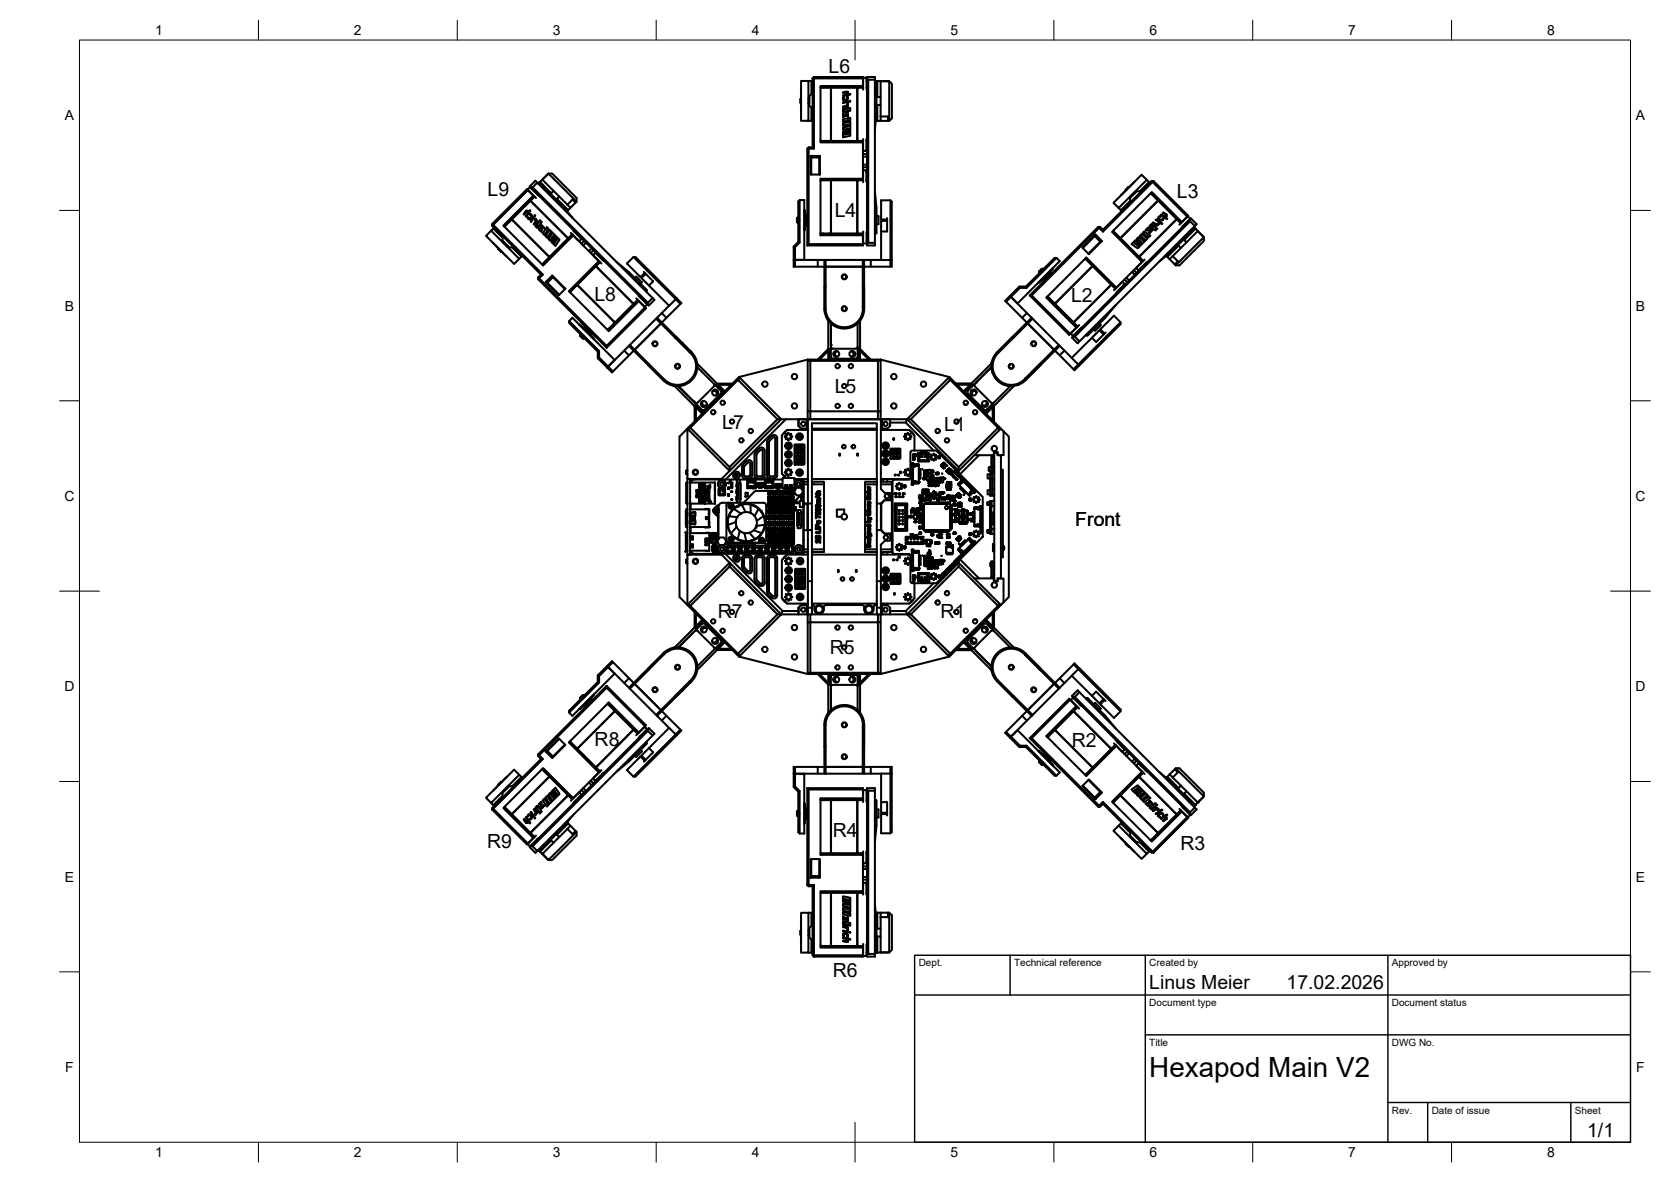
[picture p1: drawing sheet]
<svg xmlns="http://www.w3.org/2000/svg" width="420mm" height="297mm" viewBox="0 0 420 297" stroke-linecap="round" stroke-linejoin="round" font-family="sans-serif">
<defs><g id="words">
<text font-size="7" x="289" y="270.6">Hexapod Main V2</text>
<g font-size="4.9">
<text x="208.3" y="18.3">L6</text>
<text x="122.6" y="49.1">L9</text>
<text x="295.9" y="49.7">L3</text>
<text x="209.9" y="54.6">L4</text>
<text x="149.5" y="75.7">L8</text>
<text x="269.3" y="76">L2</text>
<text x="209.9" y="98.7">L5</text>
<text x="181.6" y="107.8">L7</text>
<text x="237.4" y="108.2">L1</text>
<text x="270.4" y="132.1">Front</text>
<text x="180.5" y="155.3">R7</text>
<text x="236.5" y="155.3">R1</text>
<text x="208.6" y="164.3">R5</text>
<text x="149.5" y="187.4">R8</text>
<text x="269.5" y="187.6">R2</text>
<text x="122.5" y="213.2">R9</text>
<text x="209.4" y="210.3">R4</text>
<text x="296.8" y="213.6">R3</text>
<text x="209.4" y="245.6">R6</text>
<text x="289" y="248.5">Linus Meier</text>
<text x="323.5" y="248.5">17.02.2026</text>
<text x="399.1" y="285.7">1/1</text>
</g>
<g font-size="3.5">
<text x="39" y="8.8">1</text>
<text x="89" y="8.8">2</text>
<text x="139" y="8.8">3</text>
<text x="189" y="8.8">4</text>
<text x="239" y="8.8">5</text>
<text x="289" y="8.8">6</text>
<text x="339" y="8.8">7</text>
<text x="389" y="8.8">8</text>
<text x="16.3" y="30.2">A</text>
<text x="411.3" y="30.2">A</text>
<text x="16.3" y="78">B</text>
<text x="411.3" y="78">B</text>
<text x="16.2" y="125.9">C</text>
<text x="411.2" y="125.9">C</text>
<text x="16.2" y="173.7">D</text>
<text x="411.2" y="173.7">D</text>
<text x="16.3" y="221.6">E</text>
<text x="411.3" y="221.6">E</text>
<text x="16.4" y="269.4">F</text>
<text x="411.4" y="269.4">F</text>
<text x="39" y="290.8">1</text>
<text x="89" y="290.8">2</text>
<text x="139" y="290.8">3</text>
<text x="189" y="290.8">4</text>
<text x="239" y="290.8">5</text>
<text x="289" y="290.8">6</text>
<text x="339" y="290.8">7</text>
<text x="389" y="290.8">8</text>
</g>
<g font-size="2.5">
<text x="231" y="242.9">Dept.</text>
<text x="255" y="242.9">Technical reference</text>
<text x="289" y="242.9">Created by</text>
<text x="350" y="242.9">Approved by</text>
<text x="289" y="252.8">Document type</text>
<text x="350" y="252.8">Document status</text>
<text x="289" y="262.9">Title</text>
<text x="350" y="262.9">DWG No.</text>
<text x="350" y="279.9">Rev.</text>
<text x="360" y="279.9">Date of issue</text>
<text x="396" y="279.9">Sheet</text>
</g>
</g></defs>
<!-- layer: Visible -->
<g fill="none" stroke="#000" stroke-width=".51">
<path d="M204.3 19.7v17.3M204.7 19.4h12.3v2.6h-10.7M204.7 19.4v.3h-.4zM217 19.7h-12.3v17.7l-.4-.4M218 19.4h2v42.3h-2zM218 19.7l.3 .3M201.4 25.6h-.1l.1 .4M201.4 25.1h-.1v.5M201.4 24.7l-.1 .4M201.4 20.3h1.9v10.1h-1.9zM201.4 22.9v4.9M203 37.4l.3-.4v.4z"/>
<path d="M203 37.4v24.3M203.3 30.4h.8v-3.3v3.3h.2M203.3 20.3h1M203.3 25.6h.2M203.3 25.1h.2M203.3 26h.2M203.3 24.7h.2M203.3 37.4v23.9l-.3 .4M203.3 37.4h1.4M203.3 37h1M203.8 39.2h2.4v4.7h-2.4zM203.8 39.2l.1 .4h2.1l.2-.4"/>
<path d="M203.9 39.6l.1 4.3M204.1 20.3v3.3M204.3 23.4l-.8 .8v2.3l.8 .9M206 39.6v4.3M206.3 35.5h10.7v9.8M206.3 22.2l.2-.2h9v13.4M206.3 35.2l.2 .2h2.5M207 22h.1M208.3 22h.1M208.9 22v13.4M208.9 22.1h.1M209 22v13.4h6.5"/>
<path d="M210.7 35.4v.1M212 23.2l1-.2 .2 .3-.1 .4 .7-.1v.2l-1.8 .4v-.2l.9-.2 .2-.3-.2-.3-.9 .2zM212 26.8l.9-.2 .2-.3-.1-.2 .2-.1-.1 .5 .1 .2-1.2 .2zM212 28.6h.1v.6l1.1-.9v.9h-.1v-.6l-1.1 .9zM212 27.4l1.2-.3v.2l-.8 .2-.3 .2 .1 .3 1-.1v.2l-1.1 .1-.2-.2 .2-.5zM212 25.7l1.2-.3v.2l-1.2 .3zM212 30l1.8-.4v.6l-.7 .1v.4l.7-.1v3.5l-1.8 .4v-1.4l.4-.1v.8h.3v-.9h.4v.8l.2-.1v-1.3l-1.3 .3v-.6l1.3-.2v-.5l-1.3 .2v-.5l.7-.2v-.4l-.7 .2zM212.1 24.4l.2 .7 .7-.2v-.7l.2 .6-.4 .4h-.6l-.3-.3zM213 24.2h.1M213.6 27.7l.2-.1v.2h-.2zM213.6 27.2l.2-.1v.2l-.2 .1zM213.6 25.4l.2-.1v.2l-.2 .1z"/>
<path d="M213.8 35.4v.1M215.5 35.4h.1M215.5 22.1h.1M217 21.6h-10.7v14.2h10.7M217 20.3h.1M217 38.7h1M217 39.4h1M217 22h-1.4v13.4h1.4M217 22.5v-3h.9v3M217 34.9v3h.8v-3M217.8 35.4h.2M217.9 22h.1"/>
<path d="M217.9 20.3h.1M220 22l.4 .2v6.2M220 20h-1.7v41l-.3 .3M220 20.3h.4M220.2 30.4h.2v-4v4h.2M220.2 28.4h.2l-.4 4.2M220.4 26.4h1M220.4 24.4h1M220.4 20.3l.3 .1M220.4 20.3v4.1v-4h.2M220.6 20.4h2.7M220.6 20.4v4"/>
<path d="M220.6 26.4v4M220.6 30.4h.8M221.4 20.4h2.2v10M221.4 20.4v8.9M221.4 29.3v1.1h1.9M221.4 29.3h1.9M223.3 29.2v1.2M223.6 20.4l.7 .6v8.7l-.7 .7h-.3M123.5 58l7.1 7-1.3 1.3-7.1-7zM123.8 56.3l8.7-8.8 1.8 1.9-7.5 7.5M123.8 56.3l.2 .2-.2 .2zM123.8 56.7l12.2 12.3"/>
<path d="M124.1 57.4l-.6 .6M124.1 57.4l2.3 2.3M124.2 57.2l-.1 .2M126.4 59.3v1.2l1.6 1.7h1.2M127 57.1v-.2l6.4-6.5 9.4 9.5-4.6 4.7-9.5-9.5 9.5 9.5M127.3 56.5h.1M128.2 55.5v.1M132.2 53.1l.4-.1 .2 .4 .4-.6 .2 .1-1.1 1.6-.1-.1 .5-.8-.1-.4-.2-.1-.6 .9-.1-.2zM132.7 47.8l-8.7 8.7 12.5 12.5h-.5M133.2 53.8l.4 .2 .1 .4-.3 .6-.4 .1-.4-.5 .5 .4 .5-.6-.1-.3zM133.2 46.8l1.4-1.4 29.9 30-1.4 1.4zM133.2 48.2v.1"/>
<path d="M133.4 47.1h.5M133.9 47.5l-.1 .1M134.1 49.2l-7.5 7.5 10 10 7.5-7.5M134.1 54.5l.2 .1-.7 1.1-.2-.1zM134.4 54.9l.3 .2 .1 .3 .1-.1 .1 .1-.7 1.1-.1-.1 .5-.9zM134.4 49.4l-1 1.1 9.2 9.2 .3 .2 1-1M134.5 54l.1 .2-.1 .1-.2-.1zM135.1 45.9l-1.2 1.2 29 29v.4M135.1 48.7l-.1 .1M135.3 55.7l.1 .1-.5 .8 .1 .3 .3 .2 .6-.9 .1 .2-.5 .7-.4 .2-.3-.5-.1 .1-.1-.1zM135.4 49.2l-2.1-2.1-.7 .6 2.2 2.1M135.6 45.8l7.1 7.1-.1 .2"/>
<path d="M135.6 45.8l-.3 .3M135.7 55.3l.2 .1-.2 .2-.1-.1zM135.8 45.7l-.1 .2 2.8 2.8 .7-.7M135.8 45.7l2.8 2.9M135.8 45.7l-.2 .1M136.1 55.7l.1 .1-.1 .2-.1-.2zM136.2 56.6l.6 .6-.1 .1-.4-.4-.2 1.4-.6-.7 .1-.1 .4 .5zM136.4 45.2l6.3 6.2M136.4 45.2l1.5-1.6 7.1 7.1M136.5 47.3l.3-.2 .3 .3M137.5 57.1l.4 .4-.4 .6 .3 .3 .4-.7 2.5 2.5-1 1.6-1.1-1 .3-.4 .6 .6 .2-.2-.6-.6 .2-.3 .6 .6 .1-.3-.9-.9-.8 1.2-.4-.4 .8-1.2-.4-.3-.7 1.1-.5-.4 .5-.6-.3-.3-.5 .6-.4-.4zM137.7 43.8l-1.9 1.9"/>
<path d="M137.9 43.6h.9l6.2 6.1v1l-.3 .2M140 50l2.9 2.8M140.6 49.4l-.7 .7 2.8 2.8 .2-.1M141.2 51.7l.1-.2 2.7 3.3M143.4 52.2l-.5 .6M143.9 50.1l.8 .8M144 50.2l-1.3 1.2M144.1 57.9l2.1 2.2-.6 .5-2.1-2.1M144.6 58.2l-.1 .1M144.7 50.9l-1.3 1.3-.7-.8M200.4 55.6l.2 .4M200.4 55.6h.2v.4"/>
<path d="M200.4 55.1v.5M200.6 54.7v.3M200.6 54.7l-.2 .4 .2-.1M200.6 55v.6h.1M200.6 55h.1M200.6 56h.1M200.6 54.7h.1M201.1 50.3v10.6l-.4-.1v-10.2l.4-.3h1.1v15h-2.6v-3.3l1.1-1.2M202.2 52.7l.2 .2v4.8l-.2 .2zM202.4 55.6h.2M202.4 55h.2M202.4 56h.2"/>
<path d="M202.4 54.7h.2M203 53.8a2 2 0 0 0-.4 1.8v.9l.4 .3M206.3 58.8h.7zM206.3 45.3h10.7M206.3 45.4l.2-.1h2.4v13.4M206.3 58.5l.2 .2h9v-13.4h-6.5v13.4M207 58.8h10v2.9h-14M207 58.7v.1M208.3 58.7v.1M208.9 45.3h.1M208.9 58.7h.1M215.5 45.3h.1"/>
<path d="M215.5 58.7h.1M217 44.9h-10.7v14.2h10.7M217 41.4h1M217 42h1M217 45.3h-1.4v13.4h1.4M217 58.2v3h.9v-3M217 45.8v-3h.8v3M217.8 45.3h.2M217.9 58.7h.1M220 48.1l.4 4.2M220.2 52.3h.2v6.2l-.4 .2M220.4 54.3h.5v2h-.5"/>
<path d="M223.1 55.2h-1.5v-4.9h2.3a2.57 2.57 0 0 1 .3 2.2v12.8M223.1 54.8v3.4h-1.5M223.1 55.5h-1.5v9.8h2.3v1.7M223.9 50.3v15h.3M275.2 59.3l-3 3M275.4 58.9l1.7 1.7-3.3 3.3-1.7-1.7zM275.4 58.9l-.2 .4 1.5 1.5 .4-.2M276.1 57h.5l-.2 .3zM276.1 57l-17.2 17.2M276.4 57.3l-17 16.9h-.5M276.4 57.3l.9 .9M276.6 57l.7 .7"/>
<path d="M279.8 58l7.6 7.6M280 51l7-7.1 1.4 1.3-7.1 7.1zM280 57.9v.2M281.3 52.3l.6 .6 2.3-2.3-2.3 2.3 .1 .1M281.7 59.8v.1M283.3 47.6l-.1-.1-.1 .2-.1 .2M283.7 47.2l-.1-.1-.4 .4M284 47l-.4 .1M284.3 49.2l.2 .2M284.6 48.9l.2 .2M285 48.5l.2 .2M285.2 45.7l-3.4 3.5"/>
<path d="M285.3 48.3l.2 .1M287 48.1h-1.2l-1.2 1.2-.4 .4v1.2M288 57.8l.7-.6 .1 .1-.5 .4 1.5 .2-.7 .6-.1-.1 .4-.4zM288.4 45.2l.5 .6M288.9 45.8l-2.2 2.3M288.9 45.8l.2 .2M289.1 56.7l.4-.2-.1-.1 .1-.1 1.1 .7-.1 .2-.7-.5h-.4l-.1 .4 .8 .5-.2 .1-.8-.6zM289.2 48.7h.3l6.4 6.4M289.6 45.5h.4l-.2 .2zM289.6 45.5l-12.3 12.2M289.8 56l.2-.1 .8 .5h.3l.1-.3 .2 .1-.5 .3v.2zM289.9 49h-.1"/>
<path d="M290 45.5l8.8 8.7-1.9 1.8-7.5-7.5M290.3 57.8l.2-.1 .2 .1-.2 .1zM290.6 55.3l.1-.2 1.1 .7-.1 .2zM290.7 57.5l.1-.2 .2 .2-.1 .1zM290.8 49.9l-.1 .1M291.4 54.5l.4-.2v.2l-.4 .2 .3 .5 .4 .1 .4-.4v.2l-.4 .3-.6-.1-.3-.4zM292 53.9l.9 .5 .3-.4-.8-.5 .1-.1 .7 .5 .2 .4-.5 .3 .6 .4-.1 .1-1.6-1.1zM292 56.2l.1-.1 .2 .1-.1 .1zM295.9 55.1l-9.5 9.4-4.7-4.6 9.5-9.5-9.5 9.5M296.5 56.5l2.2-2.2 .6 .7-2.1 2.1M296.9 56.1l-1-1-.4 .3-9.1 9.2 1 1M297.2 55.8l-7.6-7.5-10 10 7.5 7.5"/>
<path d="M297.5 56.7l.1 .1M298.1 54.9h.1M298.5 54.4l-8.7-8.7-12.5 12.5v-.5M298.7 55.5l.1 .1M299 58.2l.2 .4M299.2 58.6l-4.4 4.4M299.2 55.1v.5M300.2 57l.3 .3M300.4 56.8l-1.2-1.2-29 29h-.4M300.5 57.3l.2 .3M300.5 57.3l-2.9 2.9 2.9-2.8 .1 .1M300.6 57.5l1.9 1.9"/>
<path d="M300.6 57.5l-2.8 2.8M302.7 59.6v.9l-6.1 6.2h-1l-.2-.3M124 61.1l3.4 3.4M125.3 62.3l.1 .4M125.5 62.6l-.1 .1 .4 .4M125.9 63l-.1 .1 .4 .2M126.7 60.9l-.1 .1M127 61.1l-.2 .2M127.4 61.5l-.2 .2M127.7 61.8l-.2 .2M131.3 64.3l-.2 .2-2.2-2.3 2.2 2.3-.5 .5M135.3 69.7l.3 .2-.3 .3z"/>
<path d="M135.3 70.2l17.2 17.2M135.6 69.9l16.9 17v.5M136 69l-.7 .7M136.2 66.3h.2M136.3 66.5l7.6-7.6 6.9 7-7.5 7.5M136.5 69l-.9 .9M137.6 71.1l3 3M138.2 64.6h-.1M138.9 69.2l3.3 3.3-1.7 1.7-3.3-3.3zM138.9 69.2l.2 .4-1.5 1.5-.4-.2M139.1 69.6l2.9 3.1M139.4 63.4h.1"/>
<path d="M141.6 61.1v.1M143.4 73.3l1.7-1.7 9.5 9.5M143.4 73.3v.2M145.2 71.6h-.1M146.9 60.5l-.7 .7M147.3 61l-.7 .7M148.8 62.4l-.7 .7M149.2 62.9l-.7 .7M149.9 66.9h-.1M150.6 65.6l-7.6 7.6 10.1 10 7.5-7.5M150.9 65.9l-1.1 1 9.5 9.4 1-1M151.6 65.2l-.2 .1"/>
<path d="M151.8 65.6l-2.1-2.1-.6 .6 2.1 2.1M154.9 65.8l3.3 2.6M158.1 68.6l.1-.2 4.4 4.4-.2 .4M159.3 64.6l10.6 10.6 .2-.2M159.3 76.4l-9.5-9.5-4.7 4.7 9.5 9.5M159.3 76.3l-6.4 6.5h-.2M159.6 69.9l.4-.4 1.3 1.3 .1 .1-.4 .4M160.6 74.4l2.1 2.1-.6 .6-2.1-2.1M161 74.7h.1M161.9 68.3l2.3 2.4-1 1.1M162.1 68.6l-1 1-3.5-3.4 1.7-1.6h.5l10.3 10.4M162.2 77.2l-9.7 9.7"/>
<path d="M162.3 68.8l-1 1.1 7 6.9 1.6-1.6 1.2 1.2M164.1 74.9l-1.2 1.2M165.2 79.8l1.2 1.3M166.4 78.7l1.2 1.2M168.2 76.8l-10.1 10.1M170.1 75l1.2 1.1-4.9 5M199.6 62l.3 .1v4.9M201.1 60.9l-1.2 1.2M203.3 61.3h13.7M205.6 65.3v1.7M207.3 65.3h14.3M207.3 65.3h-7.7v1.7h17.7"/>
<path d="M207.3 65.3v6.8M207.6 72.1h-.3v5.5a4.8 4.8 0 0 0 1 3M207.6 65.3v1.7h-.3M216.9 72.1v-5.1h-9.3v10.6a4.7 4.7 0 0 0 4.8 4.6 4.7 4.7 0 0 0 4.5-4.9M216.9 72.1v5.2M216.9 65.3v1.7h.4M216.9 77.3h.4M217.3 67v5.1h-.4M217.3 74.4v.1M217.3 65.3v1.7M217.3 72.1v5.5M217.3 77.3a5 5 0 0 1-3.3 5 5 5 0 0 1-5.7-1.7"/>
<path d="M218.3 61h1.7M218.9 65.3v1.7M224.2 65.3v1.7h-6.9M254.2 74.6l-1.2 1.2M256.3 72l.2 .4-2.3 2.2M256.5 72.4h1.6M258.2 78.7l-1.2 1.2M258.9 74.2l9.9 9.9 2.1-2-7.1-7.1M259.4 79.8l10.1 10.1M259.4 79.8l-5.5-5.4-1.2 1.2 12.6 12.5M259.4 79.8l-4.8 4.8M259.4 74.2l9.7 9.7"/>
<path d="M261.1 71l3.6-3.6v.2l-.8 .9-2.6 2.5zM261.2 68.5l.2 .1M261.4 68.1l-.2 .4M261.4 68.1l.1 .1-.3 .3M261.8 67.7l-.4 .4M261.9 67.8l-.4 .4 .1 .2M261.9 67.8l.1 .1M262.2 67.5l-.3 .3M262.2 67.5h-.3l-.1 .2 .1 .1M262.2 67.5l.1 .2M262.6 69.8l.1 .2M262.8 69.5l.2 .2"/>
<path d="M263.2 69.1l.2 .2M263.3 74.6l.5 .4zM263.5 68.9l.2 .1M263.6 74.3v.3M263.9 75h-.1M264.5 68.7h-.5l-.6 .6a2.03 2.03 0 0 0-1 1.5M264.8 75.9v.1M265.6 64.8l-7.5 7.6-.1-.4 7.1-7.2h.5l.9 .8-10.6 10.6-1.9-1.8 2.3-2.4h1.7M272.8 65.1h.2l1.7 1.7-9.5 9.5 9.5-9.4 4.7 4.6-.1 .1-9.4 9.4-6.4-6.4M272.9 65l7.6 7.5M274.7 66.9h.1M276.7 60.8l-3 3"/>
<path d="M277.7 79.8l.2 .1-4.4 4.4-.4-.2M279.4 71.6h.1M280.1 72.9l2.1-2.1 .6 .6-2.1 2.1M280.5 72.6l-1.1-1-.2 .2-9.2 9.2 1 1M280.6 76.7l-2.7 3.2M280.7 72.3l-7.6-7.6-10 10.1 7.5 7.5M281.1 73.2h.1M282.7 70.2l.7 .7M282.9 61.1h.1M283.2 69.8l.7 .7M284.6 68.4l.7 .7M285.1 67.9l.7 .7"/>
<path d="M285.1 63.3h.1M285.5 60.4l.4 .2-.6 .6 .2 .1 .6-.5 .3 .2-.5 .6 .2 .1 .9-.9-1.2-.8 .4-.4 1.2 .8 .4-.3-1.2-.8 .4-.4 .6 .4 .3-.3-.6-.4 .4-.4 1.6 1-.4 .4-.7-.4-.2 .3 .6 .4-2.5 2.5-1.6-1.1zM287.4 65.6l-6.9 6.9M287.8 65.2l-2.1 2.2 .6 .6 2.1-2.2M288 66.2l.1 .1M293.5 64.5l.6 .6M294.6 62.9l.2 .1-3.3 2.7M294.9 64.4l6.3-6.3 1.5 1.5-7.1 7.1M294.9 64.4l-.8 .7 1.3 1.3M294.9 64.4l1.3 1.3M296.2 61.6l.7 .7M296.2 65.6l-.8 .8"/>
<path d="M296.2 61.6l-2.8 2.8 .1 .1M296.2 61.6l-2.8 2.8-.1-.1M296.3 61.7l-2.8 2.8M297.6 60.2l.7 .7M143.1 80.7l7.5 7.5-.3 .2-7.2-7.2v-.5l.8-.9 10.6 10.7-1.8 1.9-2.4-2.4v-1.6M145.7 81.6h.2l3.4 3.4v.2zM145.8 84.1l.3 .3M145.8 84.1l.2 .4 .1-.1M146 84l-.2 .1M146 84.5l.4 .4M146.1 84.4l.4 .4 .1-.1M146.2 84.3l-.1 .1"/>
<path d="M146.4 84.9l.4 .2M146.4 84.9l.1-.1 .3 .3M146.9 84.9l-.1 .2M147 81.8v.5l.6 .6 1 1.1h.5M147.3 82.6l-.1 .2M147.6 82.9l-.2 .2M148 83.3l-.2 .2M148.3 83.6l-.2 .2M150.3 90l.3-.1 2.3 2.2M150.6 88.2v1.7M152.9 92.1l1.2 1.3M153.2 82.4l.1 .1"/>
<path d="M153.3 82.5l7.1-7.1 2 2.1-9.9 9.9M153.3 82.5l-.5 .5zM154.2 81.5l.1 .1M157 88.1l1.2 1.2M158.1 86.9l4.8 4.8M158.4 86.7l1.2 1.2-.3 .2M163.2 91.5l-.3 .2 3.9 3.9a5 5 0 0 0 2.8 1.4l7 7M165 80.1l1.2 1.2 .2-.2M166.4 81.1l-12.5 12.5-1.2-1.2 5.4-5.5M166.4 81.1l3.6 3.5-.2 .3M169.4 97h.3M169.8 84.9l-3.6-3.6-6.6 6.6 7.4 7.5a4.7 4.7 0 0 0 6.7-.1 4.7 4.7 0 0 0-.3-6.8"/>
<path d="M169.8 84.9l3.6 3.6M170 84.6l3.9 3.9M170.9 97.3l-.3-.2 5.9 5.9M170.9 97.4l3.5 3.5M171.7 86.3h.1M173.7 88.3l-.3 .2M173.7 88.3a5 5 0 0 1 1.2 5.8 5 5 0 0 1-5.2 2.9M175.3 91.4l6.9 6.9M175.3 92.3l6.1 6.1-.1 .5-4.1 4.1-.7-.1M179.1 98.4a.67 .67 0 0 1 .9 0 .67 .67 0 0 1 .1 1M179.5 96.4l.1 .5-.1 .2-4.1 4.1M179.9 96.8l.2-.2 1.9 2"/>
<path d="M180.6 96.7h3.2M184.2 96.4h-3.9l-.2 .2M185.3 95.3l-11.9 11.9M185.8 94.7l10.6 10.7h6.7M185.8 94.7l-.5 .6 .3 .2 .5-.5M203.1 90.4v13M203.1 90.7h.7v12.7h-.7M203.1 90.4l-17.3 4.3M203.1 90.4h.8M208.2 80.4l.1 .1M208.3 80.6v9.8M208.3 88.2l-2.2 2.2"/>
<path d="M208.3 80.6h.1M208.6 87.7v2.7M208.9 87.1l.1 .3 .4 .2h5.7M208.9 81.7v-.4l.1 8.6 .4 .2h5.7M208.9 81.8v4.9M208.9 87.7h-.6l-2.7 2.7M210.6 88.3a.67 .67 0 0 0-.6 .7 .67 .67 0 0 0 .6 .6M214 88.3a.67 .67 0 0 1 .6 .7 .67 .67 0 0 1-.6 .6M215.6 81.3v8.3l-.2 .4-.3 .1M215.6 87.1l-.2 .4-.3 .1M215.6 87.7h.3v2.7M215.9 87.7h.4l2.6 2.7"/>
<path d="M216.3 80.6v9.8M216.3 88.2l2.2 2.2M220.6 90.4h-16.7l-.1 .3h16.9v12.7h-16.9v2h16.9M221.4 90.4v13M221.4 90.4h-.8l.1 .3h.7M221.4 90.4l17.3 4.3M238.5 95l.4 .5-9.9 9.9M238.7 94.7l13.6 13.7M238.7 94.7l-10.6 10.7M239.3 95.3l-.4 .2 12.1 12-10 9.9M240.3 96.4h4l.4 .4M240.6 96.7h3.3"/>
<path d="M243.4 98.9l4 4M243.4 98.2l-.2 .5 .2 .2M244.5 96.6l-2 2M245.1 96.4l-.1 .5 .1 .2 4.1 4.1M245.5 98.4a.67 .67 0 0 0-.9 0 .67 .67 0 0 0 0 1M248.9 92.7l-3.5 3.4M249 92.6l.3-.3-5.9 5.9M249.3 91.4a5 5 0 0 0 2.9 5.2 5 5 0 0 0 5.8-1.2M249.3 91.3l-7 7M249.3 91.1v.2M249.3 91.2v.2M254 97.1l-5.9 5.8"/>
<path d="M254.8 84.9l-.2-.3-4.2 4.3-.8 1.3-.3 .9M254.9 97l-7 7M257.8 95.1l.2 .3 3.7-3.7-3.9 3.9M259.6 80.1l-1.2 1.2-.2-.2M260 93.3v.1M261.5 91.5l3.5-3.6-6.6-6.6-7.4 7.4a4.7 4.7 0 0 0 .1 6.7 4.7 4.7 0 0 0 6.7-.3M261.5 91.5l-3.7 3.6M265.3 88.1l4.9 4.9 1.2-1.2M265.3 88.1l-3.6 3.6-.2-.2M266.2 86.7l-1.2 1.2 .3 .2M266.5 86.9l-1.2 1.2M267.7 88.1l-1.3 1.2"/>
<path d="M269.5 89.9l1.6 1.7-1.2 1.2M269.8 84.6l29.7-29.7 1.4 1.4-29.9 30-1.5-1.5zM270 81h.1M270.2 84.6l1.2 1.2M271.3 81.7l-2.1 2.1 .7 .6 2-2.1M271.6 82.7h.1M276.4 81.3l.4 .4-.1 .1-1.3 1.3-.4-.4M277.5 84.1l-1.1-1.1-6.9 6.9M277.7 83.8l-1-1 3.4-3.5 1.6 1.7v.5l-10.3 10.3M278 83.6l-2.4 2.3-1-1M281.7 81l-10.6 10.6 .3 .2M172.7 118.2v1"/>
<path d="M172.7 118.2l-.2 .1v.7l.2 .2M172.7 119.2h.1M172.7 118.2h.1M172.8 107.7l-1.9 2v40.3l14.9 15M172.8 107.7l10.7 10.6-2.1 2.1h-8.4l-.2-.2M172.8 107.7l.6-.5 .1 .3-.4 .5M172.8 107.7v12.5M173.5 107.5l12.1-12 9.9 9.9-12 12zM174.7 101.2l.2 .1 .5-.1M174.9 101.8l1.9 1.9M175 102.4v3.2M175.1 101.6l-.5 .5v3.8"/>
<path d="M176.7 100.8a.67 .67 0 0 0 0 1 .67 .67 0 0 0 1 0M184.5 119.1a.89 .89 0 0 1 1.1-.5l.4 .6M184.5 119.1a.67 .67 0 0 0-.1 .7 .67 .67 0 0 0 .6 .4M185 119.7h.3M185.5 119.2l-.2 .5M185.5 119.2l-.3-.1-.4 .4 .2 .2M186 119.2v.3a.67 .67 0 0 1-.7 .7M187.2 117.1l.9-.9a.33 .33 0 0 1 .3 0 .33 .33 0 0 1 .2 .3v2.9l-.3 .3M187.2 117.1l-.1 2.3 .3 .3M187.4 119.7h.9M190.3 114l-.1 5.4 .4 .3M190.5 119.7h1"/>
<path d="M191.8 113.3v6.1l-.3 .3M191.8 113.3a.33 .33 0 0 0-.2-.3 .33 .33 0 0 0-.4 .1l-.9 .9M192.3 113.3v6.1a.84 .84 0 0 1-.8 .8M192.3 113.3a.84 .84 0 0 0-.5-.8 .84 .84 0 0 0-.9 .2l-.9 .9-.3 .6v5.2a.84 .84 0 0 0 .9 .8M193.4 110.8l1-.9a.33 .33 0 0 1 .3-.1 .33 .33 0 0 1 .2 .3v9.3l-.3 .3M193.5 110.8l-.1 8.6 .3 .3M193.7 119.7h.9M195.5 105.4h.9l-12.9 12.9v-.9M196.9 119.3l.7 .7M197.6 105.4l-15.2 15.1M197.6 108.4l-.7 .7M197.7 116.3h.5v-.5l.1 .5 .5 .1h-.5l-.1 .5v-.5z"/>
<path d="M197.7 112h.5v-.5l.1 .5h.5M197.7 112.1h.5v.5l.1-.5h.5M198.2 113.6l.1 .6h.5h-.5l-.1 .6v-.6h-.5h.5zM199.8 111.8h.8l-.1 5-.7-.1zM200.1 116.2h.2v.2h-.2zM200.1 114.5h.2v.3h-.2zM200.1 115.4h.2v.2h-.2zM200.1 112h.2v.2h-.2zM200.1 112.8h.2v.3h-.2zM200.1 113.7h.2v.2h-.2zM200.1 112h.2M200.1 113.1h.2"/>
<path d="M200.1 112.8l.2 .1M200.1 113.7h.2M200.1 116.2l.1 .1M200.1 114.5l.1 .1M200.1 115.4h.1M200.2 116.3l-.1 .1M200.2 116.4h.1M200.2 114.6l-.1 .2M200.2 114.7l.1 .1M200.2 115.4l-.1 .2M200.2 115.5l.1 .1M200.2 115.4h.1v.1"/>
<path d="M200.2 112l-.1 .2M200.2 112.1l.1 .1M200.2 113.7l-.1 .2M200.2 113.8l.1 .1M200.2 116.3h.1M200.2 114.6h.1M200.2 112.9v.1M200.3 112v.1M200.3 113.7v.1M200.3 116.2v.2M200.3 114.5v.2M200.3 112.8v.2"/>
<path d="M200.3 112h.1M200.3 113.7h.1M200.4 109.8h.6v.5M200.4 118.8h.6v.5M200.6 111.8h.9l-.1 5-.8-.1zM200.7 105.4v1.6l.8 .7M200.9 116.2h.2v.2h-.2zM200.9 114.5h.2v.3h-.2zM200.9 115.4h.2v.2h-.2zM200.9 112h.2v.2h-.2zM200.9 112.8h.2v.3h-.2zM200.9 113.7h.2v.2h-.2z"/>
<path d="M200.9 112h.2M200.9 113.1h.2M200.9 112.8l.2 .1M200.9 113.7h.2M200.9 116.2l.1 .1M200.9 114.5l.1 .1M200.9 115.4h.1M201 116.3l-.1 .1M201 116.4h.1M201 114.6l-.1 .2M201 114.7l.1 .1M201 115.4l-.1 .2"/>
<path d="M201 115.5l.1 .1M201 112l-.1 .2M201 112.1l.1 .1M201 113.7l-.1 .2M201 113.8l.1 .1M201 116.3h.1M201 114.6h.1M201 115.4h.1M201 112.9v.1M201 109.1v.6h-.6M201 118.2v.6h-.6M201.1 109.1v.6h.5"/>
<path d="M201.1 118.2v.6h.5M201.1 112v.1M201.1 113.7v.1M201.1 116.2v.2M201.1 114.5v.2M201.1 115.4v.1M201.1 112.8v.2M201.1 112h.1M201.1 113.7h.1M201.4 111.8h.9l-.1 5-.8-.1zM201.6 109.8h-.5v.5M201.6 118.8h-.5v.5"/>
<path d="M201.7 116.2h.3v.2h-.3zM201.7 114.5h.3v.3h-.3zM201.7 115.4h.3v.2h-.3zM201.7 112h.3v.2h-.3zM201.7 112.8h.3v.3h-.3zM201.7 113.7h.3v.2h-.3zM201.7 112h.2M201.7 113.1h.3M201.7 112.8l.2 .1M201.7 113.7h.2M201.7 116.2l.1 .1M201.7 114.5l.1 .1"/>
<path d="M201.7 115.4h.1M201.8 116.3l-.1 .1M201.8 116.4h.2M201.8 114.6l-.1 .2M201.8 114.7l.2 .1M201.8 115.4l-.1 .2M201.8 115.5l.2 .1M201.8 112l-.1 .2M201.8 112.1l.2 .1M201.8 113.7l-.1 .2M201.8 113.8l.2 .1M201.8 116.3h.1"/>
<path d="M201.8 114.6h.1M201.8 115.4h.1M201.8 112.9v.1M201.9 112v.1M201.9 113.7v.1M202 116.2l-.1 .2M202 114.5l-.1 .2M202 115.4l-.1 .1M202 112.8l-.1 .2M202 112h-.1M202 113.7h-.1M202.1 107.7v.3"/>
<path d="M202.8 107.7l.3 .3h-5.2l-1.3 1.4v9.6l1.1 1.1M202.8 105.4h-2v1.6l.7 .7h1.3M203.1 103.4v2h.7M203.1 108h.1M203.1 105.4h18.4v17.5l1 1h1.3v1.6h-1.3l-1 1M203.1 105.4h-.3v2.3M203.1 105.4v21.1M204.2 108h16.3M204.2 107.7h16.3M211.1 114l.1 .1-.1 .4zM215.6 114l.1 .1-.1 .4zM220.7 103.4h.7v2h-.7z"/>
<path d="M221.4 105.4h6.7M221.5 105.4h.3v2.3l-.3 .3h7.1l1.3 1.4v3.8M222.1 107.7v.3M222.6 111.4l.1 .6h.5h-.5l-.1 .6v-.6h-.5h.5zM222.6 115.5l.1 .5 .5 .1h-.5l-.1 .5v-.5l-.5-.1h.5zM222.6 113.4l.1 .6h.5h-.5l-.1 .6v-.6h-.5h.5zM223.1 107.7v.3M223.8 105.4h.1M223.8 105.4v1.6l-.7 .7h-1.3M223.8 106.2h4l7 7M223.9 112.7l.8 .1-.1 2.5-.7-.1zM224.2 114.8h.2v.2h-.2z"/>
<path d="M224.2 113.9h.2v.2h-.2zM224.2 113.1h.2v.2h-.2zM224.2 113.9l.1 .1M224.2 113.3h.2M224.2 113.1h.1M224.2 114.8h.1M224.2 114.8v.2M224.2 114.9l.2 .1M224.2 114v.1M224.2 114.1h.2M224.2 113.1v.1M224.3 114v.1"/>
<path d="M224.4 114.8l-.1 .1M224.4 113.1l-.1 .1M224.4 113.9l-.1 .1M224.6 110.4h.2M224.6 110.2h.2v.2h-.2zM224.6 110.2h.2M224.7 112.8h.9l-.1 2.5-.8-.1zM225 114.8h.2v.2h-.2zM225 113.9h.2v.2h-.2zM225 113.1h.2v.2h-.2zM225 113.9l.2 .1M225 113.3h.2"/>
<path d="M225 113.1h.2M225 114.8h.1M225.1 114.8l-.1 .2M225.1 114.9l.1 .1M225.1 114l-.1 .1h.2M225.1 113.1v.1M225.1 114.8h.1M225.2 114v.1M225.2 114.8v.1M225.2 113.1v.1M225.2 113.9v.1M225.6 112.8h.8l-.1 2.5-.7-.1z"/>
<path d="M225.9 114.8h.2v.2h-.2zM225.9 113.9h.2v.2h-.2zM225.9 113.1h.2v.2h-.2zM225.9 113.9l.1 .1M225.9 113.3h.2M225.9 113.1h.1M225.9 114.8h.1M225.9 114.8v.2M225.9 114.9l.2 .1M225.9 114v.1M225.9 114.1h.2M225.9 113.1v.1"/>
<path d="M226 114v.1M226.1 114.8l-.1 .1M226.1 113.1l-.1 .1M226.1 113.9l-.1 .1M228.1 105.4h.9l12 12v.9M228.1 105.4l12.9 12.9M228.1 105.4l-.3 .8M228.9 108.4l.7 .7M228.9 113.5l.4-.3h6.1l11.7 11.7v10l-11.7 11.7h-6.1l-.4-.4v-6.6l-.3-.4h-3.9l-.3-.3v-18l.3-.3h3.9l.3-.4zM228.9 118v.1M228.9 119.3v.1M229.2 116.4h.3v.4"/>
<path d="M229.2 116.4v5.3M229.3 116.4h.3M229.3 116.4h.1M229.5 116.8h.3v.3l-.2 .2M229.5 116.5l.1 .4M229.6 117.8l-.3 .1 .3 .1M229.6 116.4h.1M229.6 114.5v.1M229.6 115.2h.2M229.6 116.4v.4M229.6 114.6h.2M229.6 115.5h.2"/>
<path d="M229.7 114.4h.1M229.7 115.4h.1zM229.7 114.4l.1 .1zM229.7 114.3h.1M229.7 114.9h.1M229.8 115.3h.1M229.7 115h.1M229.8 114.2h.1M229.7 115.6h.1M229.8 114.7v.1M229.8 115.1l-.2 .1M229.8 114.9h.1"/>
<path d="M229.8 115.6h.1M229.8 114.3v.1M229.8 114.9l-.2 .1 .2 .1M229.8 115.4h.1M229.8 114.7h-.1M229.8 115.3l-.2 .1M229.8 115v.1M229.8 115.3v.1M229.8 114.3l-.1 .1M229.8 114.4h.1M229.8 114.5v.1M229.8 114.9h-.2"/>
<path d="M229.8 114.2h-.2l.2 .1M229.8 115.6h-.2h.2M229.8 115.1v.2M229.8 117.1v.2M229.9 117.1l-.3 .2v3.7h.3M229.9 116.9h.7v.2M229.9 117.2h.3M229.9 114.2h.1M229.9 114.3v.1M229.9 114.1h.2l-.2 .1M229.9 114.5l.2 .1M229.9 114.3h.2"/>
<path d="M229.9 114.4h.2M230 117.1h-.1M230 116.7v.1M230 116.8l.1 .1M230 116.7h-.1v.4h.3M230.1 116.9h.1M230.1 114.3v.1M230.1 114.4v.2M230.2 116.8v-.1l.2 .1M230.2 116.8v.1M230.2 117.1h.8v4h-.8M230.2 117.1h.1"/>
<path d="M230.3 117.1v.1M230.3 117.2h-.1M230.4 116.8v.1M230.4 116.9h.1M230.5 116.7v.1M230.5 116.8v.1M230.6 116.9h.4v.2M230.8 113.8v.4M230.8 113.8h.4l-.4 .1v.3M230.9 113.9h2.6v2h-2.6zM230.9 116.7l.1 .3M230.9 116.7l-.1 .2-.3-.2"/>
<path d="M230.9 114.5l.2 1.3h2.2l.1-1.3v1.4h-2.5zM230.9 114.3v.2M230.9 114.7v1.2h2.5v-1.2M230.9 114.2v.5M231 117.9h.4h-.4M231 118.2h.4l-.4 .1M231 118.5h.4l-.4 .1M231 118.9h.4h-.4M231 119.2h.4l-.4 .1M231 119.6h.4h-.4M231 119.9h.4l-.4 .1M231 117h-.4"/>
<path d="M231.1 114.5h.1M231.2 114.3v1.3h2v-1.3M231.2 115.6l-.1 .2M231.2 117.9h.1M231.2 118.2v.1M231.2 118.5v.1M231.2 118.9h.1M231.2 119.2v.1M231.2 119.6h.1M231.2 119.9v.1M231.5 114l-.6-.1v.3M231.5 114.2h.1"/>
<path d="M231.6 114v.2h1.2M231.6 114.6h.3v.3h-.3zM231.6 114.6l.1 .1M231.7 114.7l.1 .1zM231.7 113.6l.1-.1v.1M231.7 114.8l-.1 .1M231.7 113.6l.1 .1M231.7 113.6h.1M231.8 113.6h.1M231.8 113.6v.1M231.8 113.7h.1M231.9 114.6l-.1 .1"/>
<path d="M231.9 113.5v.2M231.9 113.5h.1M231.9 113.7h.1M232 113.5v.2M232.1 113.5h.1M232.1 113.5v.2zM232.2 113.5l-.1 .2v-.2M232.3 118.9h.1M232.3 118.8h.1M232.3 118.6h.1M232.3 118.5h.1M232.3 119.2h.1"/>
<path d="M232.3 119.1h.1M232.3 119.4h.1M232.3 119.3h.1M232.3 118.4h.1M232.3 118.3h.1M232.3 118.3v.1M232.3 118.5v.1M232.3 118.8v.1M232.3 119.1v.1M232.3 119.3v.1M232.3 118.8l.2 .1zM232.3 118.5l.2 .1z"/>
<path d="M232.3 119.1l.2 .1zM232.3 119.3l.2 .1zM232.3 118.3l.2 .1zM232.3 114l-.8-.1v.3l-.6 .1v-.3h2.5v.3l-.6-.1v-.2M232.3 113.5l.1 .2 .1-.2M232.3 119.7h.2M232.3 119.6v.1M232.3 113.5h.2M232.4 114h.4M232.5 119.6l-.2 .1M232.5 119.9l-.1 .6zM232.5 114.6h.2v.3h-.2z"/>
<path d="M232.5 118.3v.1M232.5 118.5v.1M232.5 118.8v.1M232.5 119.1v.1M232.5 119.3v.1M232.5 114.6v.1M232.5 113.7h.1M232.5 114.8v.1M232.5 113.5v.1M232.6 113.5h.1M232.6 113.6h.1M232.6 113.5l-.1 .2"/>
<path d="M232.7 114.8l-.2-.1 .2 .2M232.7 113.7h.1M232.7 113.5h.1M232.7 113.5l.1 .1M232.7 114v.2M232.7 114.6v.1M232.7 113.5v.2M232.7 118.2v.2M232.7 118.8v.1M232.7 119v.2M232.7 119.3v.2M232.7 113.6h.1"/>
<path d="M232.7 119.7h.2M232.7 118.2h.2M232.7 118.7l.2 .1M232.7 119h.2M232.7 119.3h.2M232.8 119.7h.1M232.8 119.6l-.1 .1M232.8 118.4h.1M232.8 118.3h.1M232.8 118.9h.1M232.8 118.8h.1M232.8 119.2h.1"/>
<path d="M232.8 119.5h.1M232.8 119.3h.1M232.8 119.6h.1M232.8 118.5h.1M232.9 118.3h.1M232.8 119v.1M232.9 114l.5-.1v.3M232.9 119.7h-.1M232.9 118.2v.1M232.9 118.7v.1M232.9 119v.1M232.9 119.3v.2"/>
<path d="M232.9 118.8l.1 .1M232.9 118.5l-.1 .2M232.9 118.5v.1M232.9 119h.1M232.9 119.5h.1M232.9 118.3l.1 .1M232.9 119.2h.1M232.9 118.8v.1M232.9 118.4h.1M232.9 118.7h.1M233 118.5h-.1M233 119l-.1 .1"/>
<path d="M233 119.6v.1M233 119.3l-.1 .1M233 119.7h.1M233 118.5v.1M233 119.4v.1M233 119.3v.1M233 119l.2 .2M233 119.3l.2 .1M233 119.6l.2 .1M233.1 118.8v.1M233.1 118.2v.2M233.1 118.9h.1"/>
<path d="M233.1 119.2h.1M233.1 119.5h.1M233.1 119.7h.1M233.1 118.6h.1M233.1 118.5h.1M233.1 119.6l-.1 .1M233.2 118.8h.1M233.1 119v.1M233.1 118.8h.1M233.1 119l-.1 .2v-.2M233.1 119.3l-.1 .2M233.1 118.7h.1"/>
<path d="M233.2 118.6h.1M233.2 118.5h.1M233.2 114.5h.1M233.2 115.6l.1 .2M233.2 118.8l-.1 .1M233.2 118.5l-.1 .2v-.2M233.4 114.3v.2M233.4 114.2v.5M233.4 114.2h.1M233.9 114.8v.1M234.1 115.4l.2 .1M234.3 114.3l-.2 .1"/>
<path d="M234.3 119.7h.1M234.3 119.7l.1 .1M234.3 118.4h.1M234.3 118.6h.1M234.3 119.3v.1M234.3 118.5v.1M234.4 118.5h.1M234.4 119.3v.1M234.4 119.7h.1M234.4 119.3h-.1M234.4 119.4h-.1M234.4 119.3h.1"/>
<path d="M234.4 119.3l.1 .1M234.5 118.2l-.2 .1 .2-.1M234.5 118.7h-.2l.2 .1M234.5 119.5l-.2 .1M234.5 119.7l-.1 .1M234.5 119.5v.1M234.5 118.5l-.1 .1M234.5 119.4h.1M235.2 114.5v.7M235.3 108.6l.8 .1M235.4 118.9h.2a.2 .2 0 0 0-.3 0 .2 .2 0 0 0 0 .2 .2 .2 0 0 0 .3 0h-.1M235.4 119.1v.1"/>
<path d="M235.4 118.9l.1 .2M235.5 119.1v.1M235.8 119.1v.1M235.8 118.8h-.1M235.8 119v-.2h.2l-.2 .1 .2 .1v.2h-.3M235.8 119h.1M235.9 119h.1M235.9 119.2h.1M235.9 119l-.2 .2M235.9 115.1l.4-.1v.1M236 114.6h.3l-.1 .1 .1 .1h-.3l.1-.1zM236 114.9l.1 .2 .2-.1"/>
<path d="M236 115l-.1 .1M236.1 114.9v.1M236.3 115.1h.1M236.3 114.9v.1M236.3 115v.2M236.4 120h.8M236.7 116.9v.1M236.7 116.9l-.1 .1M236.7 117l.1 .1M236.8 116.9l-.1 .1M236.8 117h.1M236.8 117.2h.1"/>
<path d="M236.8 117.1v.1M236.8 117.1h.1M236.9 116.8h-.1M236.9 116.9h.1M236.9 117.1l-.2 .1h.2M236.9 117.1v.1M236.9 117.3l.1 .1M236.9 117.2l-.1 .1 .1-.1M236.9 116.8l-.1 .1M237 116.8v.1M237 117.3h.1M237 116.9l-.1 .1"/>
<path d="M237 116.9v.1M237 117.3h-.1M237 117.3v.1M237 116.6h.1M237 117.1h.1M237.1 116.6h-.1M237.1 117l-.1 .1 .1-.1M237.1 117h.1M237.1 116.7h.1M237.1 116.5l-.2 .1h.2M237.1 117.4v.1M237.1 116.5v.1"/>
<path d="M237.1 116.6v.1M237.2 117.4l-.1 .1M237.2 117.6h.1M237.2 117.2l.1-.1-.1 .1M237.2 117.1h.1M237.2 116.7v.2M237.3 117.1h.1M237.2 120h.1M237.2 116.9l.1 .1M237.3 117.3h.1M237.2 117.5l-.1 .1M237.2 116.4h.1"/>
<path d="M237.2 116.5l.3 .1M237.3 116.4h-.1M237.3 116.8h.1M237.3 117.7h.1M237.3 116.7h-.1M237.3 117.2h.1M237.3 116.3l-.2 .1h.2M237.3 116.7v.1M237.3 116.8v.1M237.4 117h.1M237.3 116.3v.1M237.3 116.5h.1"/>
<path d="M237.3 116.4h.1M237.3 117.5h.1M237.4 117.7h.1M237.3 116.4l.1 .1M237.3 116.4l-.1 .1M237.3 116.6l.1 .1M237.4 116.9h-.1M237.4 116.9h.1M237.4 116.5l-.1 .1M237.4 116.6v.1M237.4 116.8h.1M237.4 116.8l.1 .1"/>
<path d="M237.5 116.6v.1M237.6 116.8h.1M237.6 116.6h.1M237.6 116.7l-.1 .1h.2v.2M237.6 116.7l-.1 .2M237.6 116.9h.1M237.7 111l.7 .1M237.8 116.9v.1M237.8 117h.1M237.8 116.9l-.1 .1M237.9 117.2h.1M237.9 117v.1"/>
<path d="M237.9 117h.1M238 117.1h.1M237.9 118.3h.2zM238.1 118.2l.2-.1-.1 .1M238.1 118.4h.1M238.2 118.5h.1M238.1 118.6h.1M238.2 118.5h-.2l.2 .1M238.2 118.5h-.1M238.2 118.3h.1M238.3 118.1l-.1 .1M238.3 118.1h.1"/>
<path d="M238.3 118.7h.1M238.3 118l.1 .1M238.3 118.6h.1M238.3 118.6v.2l.1-.2M238.3 118.2v.2M238.4 117.9h.1M238.4 117.9l-.1 .1M238.5 118.8h.1M238.4 118.3v.2M238.4 118.5h.1M238.5 118.9h.1M238.5 117.9v.1"/>
<path d="M238.5 117.8l.1-.1zM238.5 118.7l-.2 .1M238.5 118.7l-.2 .2M238.5 118h.1M238.6 118.2h.1M238.6 118.6h.1M238.6 118.8l-.1 .1M238.6 118.9h.1M238.6 118.3h.1M238.6 118l-.2 .1M238.6 118.5h-.2M238.7 119h.1"/>
<path d="M238.6 118.8l-.1 .2M238.6 118.7h.1M238.7 117.9h.1l-.1 .1M238.7 118.6h-.1M238.7 118.1l.1 .1M238.7 117.8l-.1 .1M238.7 117.8h.1M238.7 118.4h.1M238.7 118.2h.1M238.7 118.6h.1M238.7 118.2h-.1M238.7 118.7h.1"/>
<path d="M238.7 118h.1M238.8 118.4h.1M238.8 118.9l-.2 .1h.2M238.8 118.7h.1M238.8 118.5h.1M238.8 118.3h.1M238.8 118.2l-.1 .1M238.8 118.3v.1M238.8 118.7l-.1 .1M238.9 118.5h.1M238.8 118.8l.1 .1M238.8 118v.1h.1"/>
<path d="M238.8 118.2v.1M238.8 118.2l.2-.1-.1 .1M238.8 118.7l.1 .1M238.9 118h.1M238.9 118.1v.1M238.9 118.8l-.1 .1M238.9 118.3v.1M238.9 119h.3M239 118.8h.1M239 118.4l.1 .1M239 118.5h.1M239 118.9h-.1"/>
<path d="M239 118.9h.1M239 118.4l-.2 .2M239 118.5h-.1M239 118.3l.2-.1v.2l.1 .1M239.1 118.9l-.1 .1M239.1 118.5h.1M239.1 118.7l.2 .3 .1-.2M239.1 118.4h.1M239.1 119.2h.1M239.1 118.5v.2M239.1 118.6l-.1 .1M239.1 118.6h.1"/>
<path d="M239.1 118.5l.1 .1M239.1 119l-.1 .1M239.1 118.6v.1M239.2 118.6h.1M239.2 119l.1 .1M239.2 118.5h.1M239.2 119v.1M239.2 118.6v.1M239.2 118.6v.2M239.2 119.2v.1M239.2 119.3h.1M239.2 118.7h.1"/>
<path d="M239.2 119.1h-.1M239.3 119.1l-.1 .1M239.3 118.4v.1M239.3 118.9v.1M239.3 119.3h.1M239.3 118.4h.1M239.3 118.6h.1M239.3 119l-.1 .2M239.3 119.2h.1M239.3 118.5h.1M239.3 119.3v.1M239.3 118.6l.1 .1"/>
<path d="M239.4 119.2h.1M239.4 119.4h.1M239.4 119.2l-.1 .1M239.4 118.5h.1M239.4 118.8l-.2 .1M239.4 119.3h.1M239.4 118.5l-.1 .1M239.4 118.6h.1M239.4 118.5l.1 .1M239.5 119.2v.1M239.5 119.3l-.1 .1M239.5 118.6l-.1 .1"/>
<path d="M239.5 119.3h.1M239.5 119.3l-.2 .1M239.5 118.6l.1 .1M239.5 118.7h.1M239.6 119.3v.2h-.1v-.1M239.6 119.6h.1M239.8 119.7h.1M239.8 119.7l-.1 .1M239.8 119.9h.1M239.9 118.5l.2-.3-.1 .2h.3l-.3 .2M239.9 119.8l-.1 .1M239.9 118.5l.1 .1"/>
<path d="M239.9 119.8v.2M239.9 119.9h.1M240.1 120h.1M240 120v.1l.1-.1M240 106.2l.8 .2M240.1 119.9v.1M240.2 118.9h.2M240.3 118.6l-.1 .3M240.3 118.6h.1M240.3 118.5l.2 .2-.1-.1M240.3 118.6v.3M240.3 118.9h.4v-.1l.1 .2"/>
<path d="M240.4 118.9l.1 .3M240.4 118.6h.1M240.5 119.1h.1M240.6 119.1v.2M240.7 119.2v.1M240.7 119.2h.1M240.7 119.3h.1M240.7 119.1h.1M240.7 119l-.2 .1M240.8 119l.2 .2-.4 .1M240.8 119l-.2 .2M240.8 119.4h.1"/>
<path d="M240.8 119.2h.1M240.8 119.1h.1M240.8 119l.1 .1M240.9 119.1v.1M240.9 119.1h.1M241 119.3l-.2 .1M241 118.3v.6M241.1 119.2l-.1 .1M241.1 119.2l.1 .1M241.2 119.3l-.2 .3-.2-.1M241.2 119.8h.1M241.3 119.6h-.3l.2 .2"/>
<path d="M241.4 119.5l-.2 .3M241.4 119.5l-.2-.1 .1 .2M241.4 119.9h.1M241.4 119.5v.1M241.4 119.9v.1M241.4 119.8h.2zM241.5 119.6l-.2 .3v.1M241.5 119.6l.1 .1M241.5 119.6h.1M241.6 119.8h.1M241.6 119.9l-.1 .1M241.6 119.7v.1"/>
<path d="M242.4 101.5l.7 .2M244.8 103.9l.7 .1M246.2 114.4l-4.8 4.8M247.4 102.9l.3 .2 .4-.2M247.9 100.8a.67 .67 0 0 1 0 .9 .67 .67 0 0 1-.9 0M248.8 117.4v1M248.8 117.4l-.2 .1v.7l.2 .2M248.8 118.4h.5M248.8 117.4h.5M249 118.9h.5v5.7h-.5zM249 119.2h-.7v1h.7M249.2 101.2l.2 .1 .5-.1"/>
<path d="M249.3 114.7h.5v4h-.5zM249.5 101.6l.2 .2-2 2M249.5 118.9h.5M249.6 102.3v3.3M249.7 101.8l.2 .2v4M249.8 116.9h.2M249.8 118.4h.2M249.8 115.2h.2M249.8 117.4h.2M250 113.7h.8v.7h.9v31h-.9v.6h-.8zM251.1 107.2l-.1 .3 .4 .5-10.4 10.3M251.7 118h.5v22h-.5"/>
<path d="M251.7 107.7l-.3 .3M252.3 108.4l1.4 1.3v40.3l-1.4 1.4M252.3 108.4v6h-1.4v-.8h-1v.8h-4.9M172.4 133.9v-.2v.2M172.4 133.9l.1 .1M172.4 133.9h.1M172.5 132l.1 .2M172.5 128.4v3.7M172.5 137.2v.8h.2M172.5 134.3v3.7M172.5 135.2v1M172.5 135.2h.1"/>
<path d="M172.5 138.4h.1M172.5 134h.1M172.5 138.3h.1M172.5 136.2h.1M172.5 137.1h.1M172.5 138.3l-.1 .4 .1-.3M172.6 128.4v3.7M172.6 134h.1M172.6 138.4h.1M172.6 128.4h.1M172.6 132.1h.1M172.6 134l.1 .1"/>
<path d="M172.6 132.1l.1 .3M172.6 136.2h.1M172.6 136.2l.1 1M172.6 136.2v1M172.6 135.2l-.1 1M172.6 135.2h.1M172.6 138.4h.2M172.6 134h.2M172.6 138.3h.1M172.6 128.2l-.1 .2M172.7 121.3v5.2zM172.7 128l-.1 .4"/>
<path d="M172.7 121.3v5.2M172.7 128h.1M172.7 136.2h.1M172.7 138.2h.1M172.7 134.1h.1M172.7 137.2h.1M172.7 132.3l-.1 .2 .1-.2M172.7 128.1l-.1-.1 .1 .1M172.7 138.2l-.1 .1M172.7 138.3h-.1M172.7 125.4v.6M172.7 121.8v.7"/>
<path d="M172.7 128.1v4.3M172.7 134.3h-.2v.9M172.7 134h.1M172.7 128v.1M172.7 134v4.4M172.7 132.4h.1M172.7 121.3h.2zM172.7 121.3h.1M172.7 126.6h.1M172.8 120.4h.7v19h-.7v.2M172.8 120.2v19.2M172.8 139.6l.2-.2h8.4l2.1 2-10.7 10.6z"/>
<path d="M172.9 128.9v.6M172.9 130.9v.6M173.5 129l1.3-.1v.7l-1.3-.1M173.5 135.4l.2 .1M173.5 136.8l.7-.1v.9l-.7-.1M173.5 134.8l.7-.1v.9l-.7-.1M173.5 134h4.8M173.5 137.4l.6 .1M173.5 130.1h.8M173.5 131l1.3-.1v.7l-1.3-.1M173.5 132.4h4.8M173.5 128h4.8v1.1"/>
<path d="M173.5 129.6l1.2 .2M173.5 129.9l1.1 .1M173.5 131.6l1.2 .2M173.5 120.8l.3 .3M173.7 132.4v1.6M173.7 135.5h.1M173.8 134.9h.1M173.7 136.9h.1M173.7 134.9h-.2M173.7 136.9l-.2 .1M173.8 134.9h.3v.6h-.3M173.8 136.9l.3-.1 .1 .7"/>
<path d="M173.8 138.6l-.3 .3M174.1 135.5h.1M174.2 136.8h-.1M174.2 134.8l-.1 .1M174.3 130.3l-.8 .1M174.3 130.1v.2M174.4 130.2v.1M174.6 130.5h-1.1M174.7 130v.5M174.7 128.6l-1.2 .2M174.7 130.6l-1.2 .2M174.7 128.6l.1 1.1"/>
<path d="M174.7 130.6l.1 1.1M174.8 129.7l-.1 .1M174.8 131.7l-.1 .1M175.1 123.6l.6-.1v.4l-.4 .2v.1l.4-.1v.2l-.4 .2h-.2v-.5l.2-.2h-.2zM175.1 124.8l.4 .1-.4 .1zM175.2 124.5h.2l-.2 .1 .2 .1h-.3zM175.5 123.6l.1 .2zM175.9 123.9l.4 .1-.4 .2 .4 .2h-.4h.3l-.3-.2 .3-.2zM175.9 124.9l.2 .3 .2-.3 .1 .2-.2 .1-.3-.2v.2zM175.9 125.3h.1v.3l.1-.2 .2 .1-.1-.2 .2 .2-.5 .1zM175.9 125.7l.3 .2v-.2h.1v.2l-.2 .1-.2-.2v.2zM175.9 126l.3 .3v-.2h.1v.2l-.2 .1-.2-.3v.3z"/>
<path d="M175.9 122.6h.3v.3h-.3l.3-.1zM175.9 122.5h.3zM175.9 122.1h.5l-.5 .3 .3-.1zM175.9 123.1l.2-.1 .1 .4h-.3zM176.8 123.3l.2 .2 .2-.2 .1 .1-.2 .1zM176.8 121.5l.5-.1v.3zM176.8 123.6l.3 .3 .1-.3 .1 .2-.4-.1-.1 .2zM176.8 125.1h.5h-.2l.2 .3-.2-.2-.3 .2 .3-.3zM176.8 124.8h.5v.2l-.1-.2-.1 .2-.2-.2-.1 .2zM176.8 124.3h.5l-.2 .1v.2h.2h-.5h.3v-.2zM176.8 124l.5 .1h-.2l-.2 .1zM176.8 121.7h.5v.2l-.2-.1-.3 .2 .3-.2z"/>
<path d="M176.8 126.1h.5v.3l-.2-.2-.3 .2 .3-.2zM176.8 125.4l.4 .2 .1-.2v.3l-.4-.2-.1 .2zM176.9 122.1v.1l.4 .1h-.4zM176.9 123l.3 .1-.2 .1zM176.9 122.4l.4 .1-.1 .3-.1-.4-.2 .2 .2 .3-.2-.1zM177 125.7l.3 .3h-.5zM177 125.8l.2 .1zM177.1 126.1h.1v.3zM177.1 121.8l.1 .1zM177.1 126.6h.3M177.3 132.4l.9 .2M177.4 136.2l.5 .3-.5 .2 .1-.2z"/>
<path d="M177.4 135.3h.5v.3v-.2h-.2v.2l-.3-.2v.2zM177.4 135.7h.5v.3l-.5 .1zM177.4 136.8l.4-.1 .1 .3-.4-.2-.1 .3zM177.4 135.8h.5v.2h-.4zM177.5 130v.5l.5-.1v-.4M177.5 130h.5M177.5 134l.8-.1v4.5h-.8M177.6 136.3l.3 .1-.3 .1zM177.8 125.1h.6l-.1 .8h-.5v-.1l.4-.1v-.1h-.4v-.2h.4v-.2h-.4zM177.8 123.1l.3 .2 .3-.2-.2 .3 .2 .3-.3-.2-.3 .2 .2-.3zM177.8 122.6h.6v.4l-.3-.2h-.3zM177.8 122.1h.7v-.3h.1v.8h-.1v-.3h-.7z"/>
<path d="M177.8 123.8h.5v.5l-.2-.4-.3 .4zM177.8 130l.1 .4h-.3v-.4h.2v.4M178.2 127.9l-.9 .1M178.2 128v4.4M178.2 129.3h.1M178.2 131.2h.1M178.2 129.1h.1M178.2 132.2h.1M178.2 131.4h.1M178.2 128.2h.1M178.2 127.9l.1 .1M178.3 128h.1"/>
<path d="M178.3 138.3l-4.8 .1M178.3 132.4l-.1 .1M178.3 131.2v.2M178.3 129.1v.2M178.3 131.4v1M178.3 128.1v.9M178.3 129.3v1.9M178.4 126.1h.3v.1l-.3 .1zM178.6 126.1h.1M178.8 133.9h1.4v2.5h-1.4zM178.8 133.9v.1M178.8 134h1.4v2.4h-1.4z"/>
<path d="M178.8 136.4h.1M179 137.3h.1M179 138.3h.1M179 138.3h.2M179 137.3h.2M179 135h.4v.2h-.4l.2-.1zM179 134.8h.4v.1zM179 134.5l.4 .2-.1-.1-.2 .1zM179 134.2l.4 .2-.3-.1-.1 .2zM179 135.3h.4v.2l-.1-.2-.3 .2zM179 135.7l.4 .1zM179.1 133.9h.8"/>
<path d="M179.1 133.9h.1M179.2 137.7h-.2h.2M179.2 137.4h.1M179.2 138h-.2l.2 .1M179.2 138.4h.1M179.2 135.1l.1 .1zM179.2 137.7h.1M179.2 138v.1M179.2 128.3h.1M179.3 138.7l.1 .2M179.3 138.7v-1.7l.8-.2 .1 2-.6 .1M179.3 138.7h.4v.2"/>
<path d="M179.3 138.7l.1 .1M179.3 137.1h.8v1.5l-.1 .2-.7-.2zM179.3 137.1h.1M179.3 128l.2 .1zM179.3 137.1v1.5h.8M179.3 137.1h.8M179.3 138.6h.1M179.4 138.9v-.2v.2h.2M179.4 138.9h.1M179.4 136.8v.2M179.5 128.6l-.1 .1 .1-.1M179.5 127.9l.1 .1z"/>
<path d="M179.5 138.7l.1 .1M179.6 128.7l-.1 .1 .1-.1M179.6 128.9l.1-.1zM179.6 136.8h-.3v.2l.1-.1M179.6 136.9l-.1 .1M179.6 136.8h.1M179.6 136.8v.2M179.6 138.7v.2M179.6 134.5h.5zM179.7 121.2v.1M179.7 126.6h.1M179.7 126.6h-6.2h.2v1.4"/>
<path d="M179.7 137h.1M179.7 121.2v5.4M179.7 127.9l-.1-.2 .1 .2M179.7 121.8l.1 1.8zM179.7 124.3l.1 1.7zM179.7 138.6h.2M179.7 138.6h.1M179.7 138.7v.1M179.8 128.9l-.1 .2 .2-.1M179.8 127.7l-.1-.1 .1 .2M179.9 129h.1M179.9 138h.1"/>
<path d="M179.9 137.4h.1M179.9 138.3h.1M179.9 137.3h.1M179.9 138.4h.1M179.9 128.4h.3l-.2-.1v.2zM180 138.4h.1M179.9 137.7h.1M180 137.4h.1M179.9 137l-.2 .1M179.9 137l.1 .1M179.9 138.7l.1 .1M179.9 138.6h.1"/>
<path d="M180 127.6l-.2-.1 .1 .1M180 137.7h.1M180 138h.1M180 137.3v.1M180 138.3v.1M180 128.6l.1 .1zM180 137h-.1M180 129.1v.2l.1-.1M180.1 127.5l-.1-.1v.1M180.1 128.2l.2 .1zM180.1 137.1v1.5M180.1 138.6h.1"/>
<path d="M180.1 128.5l.1 .2zM180.1 129.1h.3zM180.1 137.1h.1M180.2 129.3l-.1 .1 .1-.1M180.2 127.4l-.2-.1 .1 .1M180.2 136.4h.1M180.2 128.4l.1 .2zM180.2 133.9v.1M180.3 128.5h.1M180.3 129.4l-.1 .1 .1-.1M180.3 128.9l.2 .1zM180.3 127.3l-.1-.1 .1 .1"/>
<path d="M180.4 128.9v.1zM180.4 128.8l.2 .1zM180.4 129.5l-.1 .2 .1-.2M180.4 127.1h-.1l.1 .1M180.4 127.9l.2 .1zM180.5 128.7l.2 .1zM180.5 128.1l.2 .1zM180.5 130.2h.1M180.7 135.6v-8.2a1.01 1.01 0 0 1 1-1h10.3a.67 .67 0 0 1 .7 .6l-.1 8.7M180.7 127.9l-.1-.2 .1 .2M180.7 127.7h.1M180.7 128.6h.1"/>
<path d="M180.7 128.3l-.1 .1 .1-.1M180.7 130.2h-.2v4h.2M180.7 126.9h.1M180.7 127l-1.5 1.3 1.5 1.4M180.8 122.8l1.5 .1-.1 1.6-1.6-.1zM180.9 135.1h1.2l.5 .9-.5 1h-1.2l-.5-1zM181 123.1v.2h.2v-.2h-.2h.2M181 124v.2h.2v-.2h-.2h.2M181 123.2v.1h.2l-.1-.1M181 124v.2M181 124.2h.2M181.1 124v.2"/>
<path d="M181.4 137a1.01 1.01 0 0 0-.7 1.5 1.01 1.01 0 0 0 1.7 0 1.01 1.01 0 0 0-.8-1.5M181.4 120.4l.1 .1M181.5 139.2l-.1 .2M181.8 123.1l.2 .1M181.8 124.2h.2h-.2v-.2h.2v.2M181.8 124h.2M181.8 123.2v.1h.2h-.2v-.2h.2v.2M181.8 124v.2M182 123.1v.2M182 124v.2M182.4 139.2l14.4 14.4M182.6 135.7a.67 .67 0 0 0 .7 .6l7.8 .1"/>
<path d="M182.7 137.3l.2-.1h1.3l.2 .1v1.4l-.2 .2h-1.3l-.2-.2zM182.9 131.4l.1 .4M183 131.8l.4 1.6 1.1 1.4 1.3 .8 1.8 .4M183 138.3v.2v-.2h.2v.2h-.2M183 137.5h.2M183 138.5h.2M183 137.5v.2M183 136.7v.3h.6v-.3M183 137.7h.2M183 138.4h.2M183.2 132.7l-.1 .2M183.2 121.3h-.2v.1l.3-.1-.1 .1"/>
<path d="M183.2 124.2h.1M183.2 124.2h-.2h.3M183.2 122.9h.1M183.2 122.8l-.2 .1 .3-.1M183.2 124.6h.1M183.2 124.5l-.2 .1 .3-.1M183.2 122.6h.1M183.2 122.5l-.2 .1 .3-.1M183.2 138.3v.2M183.2 137.5h-.2v.2h.2v-.2v.2M183.3 126.4a.67 .67 0 0 0-.7 .6v8.7M183.3 129.5l.1 .2 2 .2"/>
<path d="M183.3 129.5l-.3 1.1v1.2M183.5 120.8l.2 .2zM183.7 127.3h.1M183.7 127.1h.1M183.7 127.1l-.2 .1 .2 .1M183.7 135.6h.1M183.7 135.5h.1M183.7 135.5l-.2-.1 .2 .2M183.7 127.1v.1M183.7 127.2v.1M183.7 135.5v.1M183.7 135.4h.1"/>
<path d="M183.7 135.2v.2M183.7 135.4v.1M183.7 135.6h.2M183.7 135.2h.2M183.7 127v.1M183.7 127l.1-.2h.1v.3M183.8 127l-.1 .1M183.8 127.1h-.1M183.8 127.3l-.1 .2M183.8 127.3h.1M183.8 135.4h-.1M183.8 135.4h.1"/>
<path d="M183.8 121.8h.1M183.8 121.3l.2 .1zM183.8 123.5h.1M183.8 122.5h.1M183.8 122.2h.1M183.9 121.8v.1M183.9 123.5v.1M183.9 122.5v.1M183.9 138.3v.2v-.2h.2v.2h-.2h.1zM183.9 137.5h.1M183.9 122.2h.1M183.9 127.1h.1"/>
<path d="M183.9 135.4h.1M183.9 135.6h.1M183.9 127.1h-.1M183.9 127.3h.1M183.9 127.3v.2h-.2M183.9 127.3h-.1M183.9 135.5h.1M183.9 135.6l-.2 .3 .1-.3M183.9 137.5v.2M183.9 135.2v.2M183.9 137.7h.1M183.9 135.4v.1"/>
<path d="M183.9 127.1v.1M183.9 127.2v.1M183.9 135.5v.1M183.9 127.2h.1M183.9 127.1h.3l-.3 .2M183.9 121.8h.2l-.2 .1M183.9 135.5h.2M183.9 122.2h.2h-.2M183.9 122.5h.2l-.2 .1M183.9 123.5h.2l-.2 .1M184 135.6h-.1M184 125.5l-.2 .1 .3-.1-.1 .1"/>
<path d="M184 121.3h.1l-.1 .1M184.1 137.5h-.2v.2h.2v-.2v.2M184.1 135.4l-.2 .2M184.6 137.2h1.3l.2 .1v1.4l-.2 .2h-1.3l-.2-.2v-1.4zM184.7 127.8v.2l1.6 1M184.7 127.8l-.8 .8-.6 .9M184.7 138.3v.2v-.2h.2v.2h-.2M184.7 137.5h.2M184.7 135l1 .6 1.1 .3M184.7 138.5h.2M184.7 137.5v.2M184.7 137.7h.2"/>
<path d="M184.7 138.4h.2M184.9 138.3v.2M184.9 137.5h-.2v.2h.2v-.2v.2M185 131.2h.1M185 131.2l-1.8 .7-.2-.1M185 120.2h.3M185.2 132.4h.1M185.2 132.5l-1.4 1.5M185.2 132.5h.1M185.3 122.2h-.2h.2M185.3 123.2h-.2h.2M185.3 121.8h-.2l.2 .1"/>
<path d="M185.3 123.8h-.2l.2 .1M185.3 123.5h-.2l.2 .1M185.3 121.4l.3 .1v3.9l-.3 .1zM185.3 121.6h.2v3.7h-.2h.2M185.3 121.5l.2 .1M185.3 121v-.3h.7l.3 1v3.5l-.3 1h-.7v-.7h.4v-4.1h-.4v-.4l.1 .1-.1 .1M185.3 124.8h-.2l.2 .1M185.3 125.2h-.2h.2M185.3 125.5h-.2l.2 .1M185.3 129.9l.1 .1M185.5 138.3v.2v-.2h.3v.2h-.3h.2zM185.5 137.5h.2"/>
<path d="M185.6 137.5l-.1 .2M185.6 137.7h.1M185.6 125.4l.1 .1M185.7 121.4l-.1 .1M185.8 137.5h-.3v.2h.3v-.2v.2M186 133.5h.1M186 133.5l-.5 2M186.1 137.3l.1-.1h1.4l.2 .1M186.1 137.3v1.4l.1 .2h1.4l.2-.2v-1.4M186.2 125.5v.1M186.3 129.1h.1M186.4 138.3v.2v-.2h.2v.2h-.2"/>
<path d="M186.4 137.5h.2M186.4 138.5h.2M186.4 137.5v.2M186.4 137.7h.2M186.4 138.4h.2M186.6 138.3v.2M186.6 137.5h-.2v.2h.2v-.2v.2M186.6 126.8l-.7 .2-1.2 .8M186.7 135.9h.1M186.8 135.9l.9 .1M186.8 126.8l-1.1 .3-1 .7M186.8 139.8a1.68 1.68 0 0 1 2.3 .2v3.3a.85 .85 0 0 1-.5 .7 .85 .85 0 0 1-.9-.1l-1.1-1.3v-2.2z"/>
<path d="M187.1 134h.1M187.2 134l.4 2M187.2 134h.1M187.2 138.3v.2v-.2h.3v.2h-.3h.2zM187.2 137.5h.2M187.3 137.5l-.1 .2M187.3 137.7h.1M187.4 120.2h.5M187.4 123.8h.6v1h-.6zM187.5 137.5h-.3v.2h.3v-.2v.2M187.8 137.3l.1-.1h1.4l.2 .1M187.8 137.3v1.4l.1 .2h1.4l.2-.2v-1.4"/>
<path d="M187.9 120.5h-13.2a1.01 1.01 0 0 0-1 .8l-.2-.1 6.2 .1M188.1 137.5h.2M188.1 121.2h1.7v1h-1.7zM188.1 138.3v.2v-.2h.2v.2h-.2M188.1 137.5v.2M188.1 138.5h.2M188.1 137.7h.2M188.1 138.4h.2M188.2 120.7h.1M188.2 121.2h.1M188.2 120.7v.5M188.2 120.8h.1"/>
<path d="M188.3 121.1l-.1 .1M188.3 122.4h.2zM188.3 120.7h-.1M188.3 120.8l-.1 .4M188.3 120.7h.3M188.3 122.3h.4M188.3 120.6h.1M188.3 120.7v.1M188.3 122.3v.1M188.3 137.5h-.2v.2h.2v-.2v.2M188.3 120.5h.3M188.3 138.3v.2"/>
<path d="M188.3 120.5h.1M188.4 133.9l1.4 1.6-.9 .3-1.2 .2M188.5 122.3l.8 .1M188.5 133.9h.1M188.6 120.2l.5-.6v-3.1a.84 .84 0 0 0-.5-.8 .84 .84 0 0 0-.9 .2l-1.1 1.2v2.3a.84 .84 0 0 0 .8 .8M188.6 120.8v.4M188.6 120.8h.1M188.6 120.7h.1M188.6 120.6h.1M188.6 120.7v.1M188.6 120.5h.1M188.6 126.7l.1 .1"/>
<path d="M188.6 122.7h-.7v-2.5h2.1v2.5h-.7M188.6 122.4v.3M188.6 121.1l.1 .1M188.7 121.1v-.7h-.5v.8M188.7 122.3l.4 .1v.3l.1-.3M188.7 121.1v.1M188.7 128.9h.1M188.8 128.9h-.1M188.8 122.4v.3l.1-.3M188.8 122.5h.1M188.9 126.9l-.2 .1v1.9M188.9 126.9l-1-.2-1.3 .2 .9 1.8"/>
<path d="M188.9 126.9l1.1 .4 .9 .7M188.9 126.9l.9 .4 1 .6M188.9 138.3v.2v-.2h.2v.2h-.2h.2zM188.9 137.5h.2M189 137.5l-.1 .2M189 137.7h.1M189.1 122.5h.1M189.1 122.3l.4 .1M189.1 137.5h-.2v.2h.2v-.2v.2M189.2 120.4v.8M189.2 120.7h.1M189.2 120.4h.5l-.1 .7"/>
<path d="M189.2 122.4l.1 .3M189.3 121.1l-.1 .1M189.3 120.8l-.1 .4M189.3 120.8h.1M189.3 122.4v.3M189.3 120.8v.4M189.3 120.5h.3zM189.3 120.6v.2M189.3 120.5h.1M189.3 122.4h.3M189.3 122.4h.7v.3h-.7M189.3 122.4h.1"/>
<path d="M189.3 122.3v.1M189.5 137.3l.1-.1h1.4l.2 .1M189.5 137.3v1.4l.1 .2h1.4l.2-.2v-1.4M189.5 123.7l-2.2 2.3-.7 .3M189.6 133.2h.1M189.6 122.3v.1M189.6 133.3h-.1M189.6 133.3l1.9 .7M189.6 120.8v.4M189.6 120.6h-.3M189.6 120.8h.1M189.6 120.7h.1"/>
<path d="M189.6 120.6v.2M189.6 120.5h.1M189.6 120.7l.1 .5M189.6 122.4h.1M189.6 127.1l.4 .1M189.7 121.2h.1M189.8 129.7h.1M189.8 129.7h-.1M189.8 138.3v.2v-.2h.2v.2h-.2M189.8 137.5h.2M189.8 138.4l.2-.1v.2h-.2M189.8 137.5v.2"/>
<path d="M189.8 137.7h.2M189.9 136.6l-7.7 .1M189.9 136.6h.1M190 137.5h-.2v.2h.2v-.2v.2M190 120.5h2.3M190.2 132.1h.1M190.2 132.2h.1M190.3 130.8v.1M190.3 123.4h2.8M190.3 123.3l-.7 .4M190.3 130.9h.1M190.4 121.4h1.5l.1 .5h-.1l-.2 .4h-1.1z"/>
<path d="M190.4 121.9v.2h.1l-.1 .2h.1M190.4 121.9h.1M190.4 135.1l-.3 .3M190.4 121.6h.2l-.1 .2M190.4 121.9l.1 .2M190.4 122.2h.1M190.5 121.8h-.1M190.5 121.6v.2M190.5 120.2h1M190.6 121.4h1.2l.1 .2-.1 .6h-1.2l-.2-.4zM190.6 121.4h.1M190.6 121.8v.4h1.2"/>
<path d="M190.6 121.4h1.2M190.6 121.4v.2M190.6 121.8h.1M190.6 138.3v.2v-.2h.2v.2h-.2h.2zM190.6 137.5h.2M190.7 137.5l-.1 .2M190.7 137.7h.1M190.8 122.3h.1M190.8 122.4v.2l.1-.2M190.8 121.6h.1M190.9 121.7h.1M190.8 121.6v.1"/>
<path d="M190.8 128l.7 .7 .5 1.1M190.8 137.5h-.2v.2h.2v-.2v.2M190.9 128h-.2l-.9 1.7M190.9 128l.6 .6 .6 1.2M190.9 121.6h.1M190.9 121.6v.1M191.2 121.6h.1M191.2 122.3h.1M191.2 122.4v.2v-.2M191.2 121.6v.1M191.2 121.7h.1M191.2 137.3l.1-.1h1.4l.1 .1"/>
<path d="M191.2 137.3v1.4l.1 .2h1.4l.1-.2v-1.4M191.2 134.5h-.1M191.3 135.9h.1M191.3 135.7h.1M191.3 135.7l-.1 .2h.1M191.4 135.7h.1M191.4 135.8v.1M191.4 135.7v.1M191.4 135.9h.1M191.4 135.9l.2 .2v-.2M191.4 135.6v.1M191.5 135.9h.1"/>
<path d="M191.5 137.5h.2M191.5 138.3v.2v-.2h.2v.2h-.2M191.5 134l-1 1.1-1.1 .6-1.2 .3-1.4-.1M191.5 121.6h.1M191.5 122.3h.1M191.5 122.4v.2v-.2M191.5 135.7h-.1M191.5 135.7h.3v.2M191.5 137.5v.2M191.5 138.4l.2-.1v.2h-.2M191.5 137.7h.2M191.5 135.7h.1"/>
<path d="M191.6 135.9h.1M191.6 135.7h.1M191.6 135.5v.2M191.6 135.9h-.1M191.6 135.6v.1M191.6 135.7v.1M191.6 135.5h-.2v.2M191.6 135.8v.1M191.6 135.8h.1M191.7 137.5h-.2v.2h.2v-.2v.2M191.8 121.4v.8M191.8 121.6v.2"/>
<path d="M191.8 121.4h.1M191.8 135.9h-.3M191.9 121.9h.1M191.9 121.8h.1M191.9 121.6h.1M191.9 121.9v.2M192 121.9v.2h-.1l.1 .2h-.1v-.1M192 121.9h.1M192.1 129.8h-.2l-1.6 1.1M192.1 129.8l.2 1.1v1.2l-.8 1.9M192.3 131.9l-2.1 .3M192.3 138.3v.2v-.2h.2v.2h-.2"/>
<path d="M192.3 137.5h.2M192.4 138.4l.1-.1v.2h-.1M192.4 137.5l-.1 .2M192.4 137.7h.1M192.5 137.5h-.2v.2h.2v-.2v.2M192.6 121.2h1.6v1h-1.6zM192.6 120.7h.1M192.6 121.2h.1M192.7 135.7a.72 .72 0 0 1-.9 .7M192.7 120.7v.5M192.7 120.8h.1M192.7 122.4h.1"/>
<path d="M192.7 120.7h.1M192.7 121.1v.1M192.7 122.4h.3h-.7v.3h.8v-.3v.3h-.8v-2.5h2.2v2.5h-.8v-.3M192.7 120.8v.4M192.7 120.7h.3M192.7 120.6h.1M192.7 120.7v.1M192.8 122.3h.4M192.8 120.5h.2M192.8 120.5h.1M192.8 122.3v.1M192.9 137.3l.1-.1h1.4l.1 .1"/>
<path d="M192.9 137.3v1.4l.1 .2h1.4l.1-.2v-1.4M193 122.3l.8 .1M193 120.8l.1 .4M193 120.7h.2M193 120.6h.1M193 120.7v.1M193.1 120.5h.1M193.1 122.6l.6 .1zM193.1 120.8h.1M193.1 121.1v.1M193.1 139.8a1.68 1.68 0 0 1 2.3 .2v9.6a.84 .84 0 0 1-.5 .8 .84 .84 0 0 1-.9-.2l-.9-.9-.3-.6v-8.3zM193.1 121.2h.1"/>
<path d="M193.2 120.9v.3M193.2 122.5h.1M193.2 138.3v.2v-.2h.2v.2h-.2M193.2 137.5h.2M193.2 122.4v.2M193.2 123.4v.9M193.2 124.9v.9M193.2 126.5v.9M193.2 128v.9M193.2 129.6v.9M193.2 131.1v.9M193.2 132.7v.9"/>
<path d="M193.2 134.2v.9M193.2 135.8v.9M193.2 135.8h.1M193.2 136.7h.1M193.2 134.2h.1M193.2 135.1h.1M193.2 132.7h.1M193.2 133.6h.1M193.2 131.1h.1M193.2 132h.1M193.2 129.6h.1M193.2 130.5h.1"/>
<path d="M193.2 128h.1M193.2 128.9h.1M193.2 126.5h.1M193.2 127.4h.1M193.2 124.9h.1M193.2 125.8h.1M193.2 124.3h.1M193.2 123.4h.1M193.2 121.1v-.7h-.5l-.1 .8M193.2 122.3v.1M193.2 121.1v.1M193.2 123.4v.9z"/>
<path d="M193.2 124.9v.9zM193.2 126.5v.9zM193.2 128v.9zM193.2 129.6v.9zM193.2 131.1v.9zM193.2 132.7v.9zM193.2 134.2v.9zM193.2 135.8v.9zM193.2 135.8v.9v-.9M193.2 134.2v.9v-.9M193.2 132.7v.9v-.9M193.2 131.1v.9v-.9"/>
<path d="M193.2 129.6v.9v-.9M193.2 128v.9v-.9M193.2 126.5v.9v-.9M193.2 124.9v.9v-.9M193.2 123.4v.9v-.9M193.2 138.4l.2-.1v.2h-.2M193.2 137.5v.2M193.2 137.7h.2M193.2 123.4h.5M193.2 124.9h.5M193.2 126.5h.5M193.2 128h.5"/>
<path d="M193.2 129.6h.5M193.2 131.1h.5M193.2 132.7h.5M193.2 134.2h.5M193.2 135.8h.5M193.2 122.4h.3M193.4 137.5h-.2v.2h.2v-.2v.2M193.4 122.5h.1M193.4 122.4v.2M193.4 120.2l-.4-.3-.2-.5v-8.3l.3-.6 .9-.9a.83 .83 0 0 1 .9-.2 .83 .83 0 0 1 .5 .7v9.3a.8 .8 0 0 1-.8 .8M193.5 122.4v.2M193.6 122.3h.4l-.2 .1"/>
<path d="M193.6 120.4l.1 .7M193.6 120.8h.2M193.6 120.7h.2M193.7 120.4h.4v.7M193.7 120.4h.1M193.7 123.4l.1 .9zM193.7 124.9l.1 .9zM193.7 126.5l.1 .9zM193.7 128l.1 .9zM193.7 129.6l.1 .9zM193.7 131.1l.1 .9zM193.7 132.7l.1 .9z"/>
<path d="M193.7 134.2l.1 .9zM193.7 135.8l.1 .9zM193.7 123.4v.9v-.9M193.7 124.9v.9v-.9M193.7 126.5v.9v-.9M193.7 128v.9v-.9M193.7 129.6v.9v-.9M193.7 131.1v.9v-.9M193.7 132.7v.9v-.9M193.7 134.2v.9v-.9M193.7 135.8v.9v-.9M193.8 123.4v.9h-.6"/>
<path d="M193.8 124.9v.9h-.6M193.8 126.5v.9h-.6M193.8 128v.9h-.6M193.8 129.6v.9h-.6M193.8 131.1v.9h-.6M193.8 132.7v.9h-.6M193.8 134.2v.9h-.6M193.8 135.8v.9h-.6M193.8 120.8l-.1 .4M193.8 120.5h.2zM193.8 120.6v.2M193.8 120.5h.1"/>
<path d="M193.8 122.4h.2M193.8 122.3v.1M193.8 123.4h.5M193.9 122.4h.1M194 122.4h.1M194 138.3v.2v-.2h.2v.2h-.2M194 137.5h.2M194 122.3l.1 .1M194 120.8l.1 .4M194 120.6h-.2M194 120.8h.1M194 120.7h.1"/>
<path d="M194 120.6v.2M194 120.5h.1M194.1 138.5h.1M194.1 137.5l-.1 .2M194.1 120.7h.1M194.1 137.7h.1M194.1 138.4h.1M194.1 120.7v.5M194.1 122.4h-.1M194.2 138.3v.2M194.2 137.5h-.2v.2h.2v-.2v.2M194.3 132.7v.9z"/>
<path d="M194.3 134.2v.9zM194.3 135.8v.9zM194.3 123.4v.9zM194.3 124.9v.9zM194.3 126.5v.9zM194.3 128v.9zM194.3 129.6v.9zM194.3 131.1v.9zM194.3 135.8h.1M194.3 136.7h.1M194.3 134.2h.1M194.3 135.1h.1"/>
<path d="M194.3 132.7h.1M194.3 133.6h.1M194.3 131.1h.1M194.3 132h.1M194.3 129.6h.1M194.3 130.5h.1M194.3 128h.1M194.3 128.9h.1M194.3 126.5h.1M194.3 127.4h.1M194.3 124.9h.1M194.3 125.8h.1"/>
<path d="M194.3 124.3h.1M194.3 123.4h.1M194.3 131.1v.9v-.9M194.3 129.6v.9v-.9M194.3 128v.9v-.9M194.3 126.5v.9v-.9M194.3 124.9v.9v-.9M194.3 123.4v.9v-.9M194.3 135.8v.9v-.9M194.3 134.2v.9v-.9M194.3 132.7v.9v-.9M194.4 132.7h.5"/>
<path d="M194.4 133.6h.5M194.4 132.7v.9M194.4 135.8h.5M194.4 136.7h.5M194.4 135.8v.9M194.4 131.1h.5M194.4 132h.5M194.4 131.1v.9M194.4 131.1v.9v-.9M194.4 129.6v.9v-.9M194.4 128v.9v-.9M194.4 126.5v.9v-.9"/>
<path d="M194.4 124.9v.9v-.9M194.4 123.4v.9v-.9M194.4 135.8v.9v-.9M194.4 134.2v.9v-.9M194.4 132.7v.9v-.9M194.5 120.5h2.3M194.5 120.2h.1M194.6 137.3l.1-.1h1.4l.1 .1M194.6 137.3v1.4l.1 .2h1.4l.1-.2v-1.4M194.9 137.5h.2M194.9 138.3v.2v-.2h.2v.2h-.2M194.9 132.7v.9v-.9"/>
<path d="M194.9 134.2h-.5v.9h.5M194.9 134.2v.9v-.9M194.9 135.8v.9v-.9M194.9 123.4h-.5v.9h.5M194.9 123.4v.9v-.9M194.9 124.9h-.5v.9h.5M194.9 124.9v.9v-.9M194.9 126.5h-.5v.9h.5M194.9 126.5v.9v-.9M194.9 128h-.5v.9h.5M194.9 128v.9v-.9M194.9 129.6h-.5v.9h.5"/>
<path d="M194.9 129.6v.9v-.9M194.9 131.1v.9v-.9M194.9 132.7v.9M194.9 134.2v.9M194.9 135.8v.9M194.9 123.4v.9M194.9 124.9v.9M194.9 126.5v.9M194.9 128v.9M194.9 129.6v.9M194.9 131.1v.9M194.9 133.6h.1"/>
<path d="M194.9 135.1h.1M194.9 136.7h.1M194.9 124.3h.1M194.9 125.8h.1M194.9 127.4h.1M194.9 128.9h.1M194.9 130.5h.1M194.9 132h.1M194.9 137.5v.2M194.9 138.4l.2-.1v.2h-.2M194.9 137.7h.2M194.9 123.4h.5"/>
<path d="M195 122.2v.3h1.1M195 122.2h.1M195 122.4h.1M195 122.1v.1M195.1 122.2v.1M195.1 122.4v.1M195.1 137.5h-.2v.2h.2v-.2v.2M195.1 121.8h.1M195.1 121.8l.1 .3M195.1 122.1h.1M195.2 122.5h.9zM195.2 121.7v.8"/>
<path d="M195.2 121.8h-.1M195.4 122.6h.1M195.4 122.6v.2l.1-.2M195.4 121.8h.1M195.5 123.4v.9M195.5 124.9v.9M195.5 126.5v.9M195.5 128v.9M195.5 129.6v.9M195.5 131.1v.9M195.5 132.7v.9M195.5 134.2v.9"/>
<path d="M195.5 135.8v.9M195.5 135.8h.1M195.5 136.7h.1M195.5 134.2h.1M195.5 135.1h.1M195.5 132.7h.1M195.5 133.6h.1M195.5 131.1h.1M195.5 132h.1M195.5 129.6h.1M195.5 130.5h.1M195.5 128h.1"/>
<path d="M195.5 128.9h.1M195.5 126.5h.1M195.5 127.4h.1M195.5 124.9h.1M195.5 125.8h.1M195.5 124.3h.1M195.5 123.4h.1M195.5 121.9h.1M195.5 123.4h.5M195.5 124.3h.5M195.5 124.9h.5M195.5 125.8h.5"/>
<path d="M195.5 126.5h.5M195.5 127.4h.5M195.5 128h.5M195.5 128.9h.5M195.5 129.6h.5M195.5 130.5h.5M195.5 131.1h.5M195.5 132h.5M195.5 134.2h.5M195.5 135.1h.5M195.5 135.8h.5M195.5 136.7h.5"/>
<path d="M195.5 135.8v.9v-.9M195.5 134.2v.9v-.9M195.5 132.7v.9v-.9M195.5 131.1v.9v-.9M195.5 129.6v.9v-.9M195.5 128v.9v-.9M195.5 126.5v.9v-.9M195.5 124.9v.9v-.9M195.5 123.4v.9v-.9M195.7 138.3v.2v-.2h.2v.2h-.2M195.7 137.5h.2M195.7 138.5h.2"/>
<path d="M195.7 137.5v.2M195.7 137.7h.2M195.7 138.4h.2M195.8 122.6h.1M195.8 122.6v.2l.1-.2M195.8 121.8h.1M195.8 121.9h.1M195.9 138.3v.2M195.9 137.5h-.2v.2h.2v-.2v.2M196 132.7h-.5v.9h.5M196 123.4v.9v-.9M196 124.9v.9v-.9"/>
<path d="M196 126.5v.9v-.9M196 128v.9v-.9M196 129.6v.9v-.9M196 131.1v.9v-.9M196 132.7v.9v-.9M196 134.2v.9v-.9M196 135.8v.9v-.9M196 133.6h.1M196 135.1h.1M196 124.3h.1M196 125.8h.1M196 127.4h.1"/>
<path d="M196 128.9h.1M196 130.5h.1M196 132h.1M196 123.4v.9M196 124.9v.9M196 126.5v.9M196 128v.9M196 129.6v.9M196 131.1v.9M196 132.7v.9M196 134.2v.9M196 135.8v.9"/>
<path d="M196 122.1h.2M196 121.7l.1 .1M196 121.7v.1M196 122.1v.4M196 135.8l.1 .9h3.5M196.1 122.1l-.1 .4M196.1 121.7h-.9h.8M196.1 123.4h.5M196.1 122.4h.2zM196.1 122.2h.2v.3h-.2v-.4l.2 .1-.1-.6h-1.1l-.1 .5h.1v.4M196.2 121.8h-.2l.2 .3M196.2 121.8v.3"/>
<path d="M196.2 121.8h-.2M196.2 122.4l-.1 .1M196.2 122.2l-.1 .1M196.3 137.3l.1-.1h1.4l.1 .1M196.3 137.3v1.4l.1 .2h1.4l.1-.2v-1.4M196.6 137.5h.1M196.6 138.3v.2v-.2h.2v.2h-.2M196.6 123.4v.9M196.6 124.9v.9M196.6 126.5v.9M196.6 128v.9M196.6 129.6v.9"/>
<path d="M196.6 131.1v.9M196.6 132.7v.9M196.6 134.2v.9M196.6 135.8v.9M196.6 136.7h.1M196.6 135.1h.1M196.6 133.6h.1M196.6 132h.1M196.6 130.5h.1M196.6 128.9h.1M196.6 127.4h.1M196.6 125.8h.1"/>
<path d="M196.6 124.3h.1M196.6 123.4h.1M196.6 137.5v.2M196.6 138.4l.2-.1v.2h-.2M196.6 137.7h.1M196.6 123.4h.5M196.6 124.3h.5M196.6 123.4v.9zM196.6 124.9h.5M196.6 125.8h.5M196.6 124.9v.9zM196.6 126.5h.5"/>
<path d="M196.6 127.4h.5M196.6 126.5v.9zM196.6 128h.5M196.6 128.9h.5M196.6 128v.9zM196.6 129.6h.5M196.6 130.5h.5M196.6 129.6v.9zM196.6 131.1h.5M196.6 132h.5M196.6 131.1v.9zM196.6 132.7h.5"/>
<path d="M196.6 133.6h.5M196.6 132.7v.9zM196.6 134.2v.9zM196.6 134.2h.5M196.6 135.1h.5M196.6 135.8h.5M196.6 136.7h.5M196.6 135.8v.9zM196.6 135.8h.1M196.6 134.2h.1M196.6 132.7h.1M196.6 131.1h.1"/>
<path d="M196.6 129.6h.1M196.6 128h.1M196.6 126.5h.1M196.6 124.9h.1M196.8 122.7h2.9M196.8 137.5h-.2v.2h.2v-.2v.2M196.9 122.7l-.1-2.6h2.9l-.1 2.6M196.9 122.7h.7M197 123.4h.4M197.1 123.4v.9l.1-.9M197.1 124.9v.9l.1-.9M197.1 126.5v.9l.1-.9"/>
<path d="M197.1 128v.9l.1-.9M197.1 129.6v.9l.1-.9M197.1 131.1v.9l.1-.9M197.1 132.7v.9l.1-.9M197.1 134.2v.9l.1-.9M197.1 135.8v.9l.1-.9M197.1 123.4v.9M197.1 124.9v.9M197.1 126.5v.9M197.1 128v.9M197.1 129.6v.9M197.1 131.1v.9"/>
<path d="M197.1 132.7v.9M197.1 134.2v.9M197.1 135.8v.9M197.1 133.6h.1M197.1 135.1h.1M197.1 136.7h.1M197.1 124.3h.1M197.1 125.8h.1M197.1 127.4h.1M197.1 128.9h.1M197.1 130.5h.1M197.1 132h.1"/>
<path d="M197.2 123.4v.9M197.2 124.9v.9M197.2 126.5v.9M197.2 128v.9M197.2 129.6v.9M197.2 131.1v.9M197.2 132.7v.9M197.2 134.2v.9M197.2 135.8v.9M197.2 123.4h.5M197.2 122.7h.1M197.3 122l.1 .2 .5 .1"/>
<path d="M197.4 122.7h.1M197.4 137.5h.2M197.4 138.3v.2v-.2h.2v.2h-.2M197.4 137.5v.2M197.4 138.5h.2M197.4 137.7h.2M197.4 138.4h.2M197.5 122h.4M197.5 122v.2h.4M197.6 139.7l-.7 .7M197.6 137.5h-.2v.2h.2v-.2v.2M197.6 138.3v.2"/>
<path d="M197.7 123.4v.9M197.7 124.9v.9M197.7 126.5v.9M197.7 128v.9M197.7 129.6v.9M197.7 131.1v.9M197.7 132.7v.9M197.7 134.2v.9M197.7 135.8v.9M197.7 135.8h.1M197.7 136.7h.1M197.7 134.2h.1"/>
<path d="M197.7 135.1h.1M197.7 132.7h.1M197.7 133.6h.1M197.7 131.1h.1M197.7 132h.1M197.7 129.6h.1M197.7 130.5h.1M197.7 128h.1M197.7 128.9h.1M197.7 126.5h.1M197.7 127.4h.1M197.7 124.9h.1"/>
<path d="M197.7 125.8h.1M197.7 124.3h.1M197.7 123.4h.1M197.7 122.7h1M197.8 123.4h.5M197.8 124.3h.5M197.8 124.9h.5M197.8 125.8h.5M197.8 126.5h.5M197.8 127.4h.5M197.8 128h.5M197.8 128.9h.5"/>
<path d="M197.8 129.6h.5M197.8 130.5h.5M197.8 131.1h.5M197.8 132h.5M197.8 132.7h.5M197.8 133.6h.5M197.8 135.8h.5M197.8 136.7h.5M197.8 135.8v.9M197.8 135.8v.9v-.9M197.8 134.2v.9v-.9M197.8 132.7v.9v-.9"/>
<path d="M197.8 131.1v.9v-.9M197.8 129.6v.9v-.9M197.8 128v.9v-.9M197.8 126.5v.9v-.9M197.8 124.9v.9v-.9M197.8 123.4v.9v-.9M197.9 122.7h.1M197.9 123.4h.4M197.9 121.9l-.6 .1M197.9 121.9h.1M197.9 122.2h.1M198 121.9l-.1 .1"/>
<path d="M198 122.2l-.1 .1M198 121.9h.1M198 122.2h.1M198.1 122.7h.1M198.1 137.2h1.4l.1 .1v1.4l-.1 .2h-1.4l-.1-.2v-1.4zM198.2 137.5h.2M198.2 138.3v.2v-.2h.3v.2h-.3h.2zM198.3 134.2h-.5v.9h.5M198.3 123.4v.9v-.9M198.3 124.9v.9v-.9M198.3 126.5v.9v-.9M198.3 128v.9v-.9"/>
<path d="M198.3 129.6v.9v-.9M198.3 131.1v.9v-.9M198.3 132.7v.9v-.9M198.3 134.2v.9v-.9M198.3 135.8v.9v-.9M198.3 137.5l-.1 .2M198.3 133.6h.1M198.3 135.1h.1M198.3 136.7h.1M198.3 124.3h.1M198.3 125.8h.1M198.3 127.4h.1"/>
<path d="M198.3 128.9h.1M198.3 130.5h.1M198.3 132h.1M198.3 123.4v.9M198.3 124.9v.9M198.3 126.5v.9M198.3 128v.9M198.3 129.6v.9M198.3 131.1v.9M198.3 132.7v.9M198.3 134.2v.9M198.3 135.8v.9"/>
<path d="M198.3 137.7h.1M198.4 123.4h.4M198.4 122.7h.1M198.5 137.5h-.3v.2h.3v-.2v.2M198.6 122.7h.1M198.6 121.9v.1M198.6 122.2h.1M198.6 122.2v.1M198.6 121.9l.6 .1M198.6 122h.4M198.6 121.9h.1M198.7 122.7h.1"/>
<path d="M198.9 124.9v.9M198.9 126.5v.9M198.9 128v.9M198.9 129.6v.9M198.9 131.1v.9M198.9 132.7v.9M198.9 134.2v.9M198.9 135.8v.9M198.9 123.4v.9M198.9 123.4h.1M198.9 124.9v.9zM198.9 126.5v.9z"/>
<path d="M198.9 128v.9zM198.9 129.6v.9zM198.9 131.1v.9zM198.9 132.7v.9zM198.9 134.2v.9zM198.9 135.8v.9zM198.9 135.8h.1M198.9 136.7h.1M198.9 134.2h.1M198.9 135.1h.1M198.9 132.7h.1M198.9 133.6h.1"/>
<path d="M198.9 131.1h.1M198.9 132h.1M198.9 129.6h.1M198.9 130.5h.1M198.9 128h.1M198.9 128.9h.1M198.9 126.5h.1M198.9 127.4h.1M198.9 124.9h.1M198.9 125.8h.1M198.9 123.4v.9zM198.9 124.3h.1"/>
<path d="M198.9 124.9h.5M198.9 125.8h.5M198.9 126.5h.5M198.9 127.4h.5M198.9 128h.5M198.9 128.9h.5M198.9 129.6h.5M198.9 130.5h.5M198.9 131.1h.5M198.9 132h.5M198.9 132.7h.5M198.9 133.6h.5"/>
<path d="M198.9 134.2h.5M198.9 135.1h.5M198.9 135.8h.5M198.9 136.7h.5M198.9 123.4h.2M198.9 124.3h.5M199 122l.1 .2h-.5M199.1 122.7h.1M199.1 123.4h.3M199.1 137.5h.2M199.1 138.3v.2v-.2h.2v.2h-.2M199.1 137.5v.2"/>
<path d="M199.1 138.5h.2M199.1 137.7h.2M199.1 138.4h.2M199.2 122v.2l-.6 .1M199.2 122.7h.1M199.3 137.5h-.2v.2h.2v-.2v.2M199.3 138.3v.2M199.4 124.9v.9zM199.4 126.5v.9zM199.4 128v.9zM199.4 129.6v.9zM199.4 131.1v.9z"/>
<path d="M199.4 132.7v.9zM199.4 134.2v.9zM199.4 135.8v.9zM199.4 123.4v.9zM199.4 124.9v.9v-.9M199.4 126.5v.9v-.9M199.4 128v.9v-.9M199.4 129.6v.9v-.9M199.4 131.1v.9v-.9M199.4 132.7v.9v-.9M199.4 134.2v.9v-.9M199.4 135.8v.9v-.9"/>
<path d="M199.4 123.4v.9v-.9M199.4 123.3l-.3 .1M199.4 124.9v.9M199.4 126.5v.9M199.4 128v.9M199.4 129.6v.9M199.4 131.1v.9M199.4 132.7v.9M199.4 134.2v.9M199.4 135.8v.9M199.4 123.4v.9M199.6 122.7h-.7"/>
<path d="M199.6 127.4h.5M199.6 136.7h.1M199.6 132.5h.1M199.7 128.2h.4M199.7 132.5v4.2M199.7 120.5h1.3a1.01 1.01 0 0 1 1 1M199.7 120.4h3.4M199.9 126.1h.7v.4h-.7zM199.9 125.9l-.3 .7v10.1l-9.7-.1M200.1 122.8l-.8 .5M200.1 128.3h-.5M200.1 127.4v.9"/>
<path d="M200.1 127.4l-.4 .1M200.3 122.5h1.1l.6 1-.6 1h-1.1l-.6-1zM200.3 122.5a1.01 1.01 0 0 1-.2-1.5 1.01 1.01 0 0 1 1.5 0 1.01 1.01 0 0 1-.2 1.5M200.6 128.2h.7l.3 1v2.5l-.3 1h-.7v-.7h.4v-3.1h-.4l.1-.3zM200.6 128.9l.3 .1M200.6 128.9v3.1l.3-.1M200.6 129.1h.2v2.7h-.2M200.6 129.1h.2M200.6 131h-.2l.2 .1M200.6 130.3h-.2l.2 .1M200.6 131.7h-.2h.2M200.6 130.7h-.2h.2"/>
<path d="M200.6 132h-.2l.2 .1M200.6 129.3h-.2l.2 .1M200.6 129.7h-.2h.2M200.6 128.8h-.2l.2 .1M200.6 131.3h-.2l.2 .1M200.6 130h-.2l.2 .1M200.6 128.5v.2M200.6 125.2l-.1 .1M200.6 122.5h.4M200.8 131.8l-.2 .1M201 128.9v3.1M201.1 126l.8-.1v1.5l-.8-.1z"/>
<path d="M201.3 125.9h.6v1.5h-.6M201.3 124.5l-1.4 1.4M201.4 124.4l.2 .1zM201.4 124.5v.9h.2v-.9M201.4 125.4h.2M201.5 128.8h.1M201.5 132v.1M201.6 122.8l.2 .4M201.6 124.6l.4 .3-.4 .4M201.8 123.8l-.2 .4M201.9 126.3h.2l-.2 .7M202 121.5v4.8"/>
<path d="M202 127v11.2M202 135.7h.1M202 124h.1M202 138.2a1.01 1.01 0 0 1-1 1h-26.3a1.01 1.01 0 0 1-1-.8M202.1 126.6h.9v6.6h-.9zM202.1 133.2v5.5M202.1 121.1v5.5M202.1 120.4v.7M202.1 138.7v.7M202.1 121.7h1M202.1 121.1h1M202.1 138.1h1"/>
<path d="M202.1 138.7h1M203.1 120.4v.7M203.1 138.7v.7M203.1 139.4h-5.2l-1.3 1.3v9.7l1.3 1.3h5.2M203.1 126.5v6.7M203.1 126.5h1.1v6.7M203.1 133.2h1.1M203.1 133.2v12.9M204.2 126.5v-20.1h16.3v20.1h1M204.2 121.1h3v.6h-3M204.2 139.4h16.3M204.2 120.4h16.3"/>
<path d="M204.2 138.1h3M204.2 133.2v12.9M205.1 133.8h1l.2-.6v.7h-1.2zM205.1 124.7l1.2-.5v.2l-.4 .2v.4l.4 .2v.1l-1.2-.4zM205.1 132.9l.2 .1zM205.1 129.5l1.2 .4v.2l-1-.4-.2 .5zM205.2 127.8l.8-.1 .3 .5-.3 .2h-.6l-.3-.2zM205.2 135.7h.5l.4 .5 .2-.6v.8l-.8-.6-.3 .1 .3 .4-.1 .1-.1-.1zM205.2 128.7l.4-.1 .5 .6 .2-.6v.8l-.8-.7-.3 .1 .3 .4-.2 .1-.2-.2zM205.2 131.8h.5l.1 .7h.5v.1h-1.2zM205.2 126.9l.9-.1 .2 .5-.3 .2h-.7l-.2-.3zM205.2 124.8l.6-.2v.4z"/>
<path d="M205.2 134.7l.2-.1-.2 .3 .2 .4 .4-.7h.3l.1 .7-.3 .2 .3-.4-.3-.4-.3 .6-.3 .1-.2-.3zM205.3 127l.7-.1 .2 .3-.2 .2h-.6zM205.3 127.9l.5-.1 .4 .3-.7 .2zM205.3 132h.3l.1 .5h-.4zM205.4 132.9h.9v.1h-.9zM205.4 125.5l.9-.1-.8 .3 .2 .2h.6v.2l-.8 .1 .2 .2h.6v.2h-.9zM205.5 123.5h.8v.1l-.8 .1 .1 .3h.7v.1h-1.2v-.1h.4zM207.2 121.7v17h-3M212.3 129.2v-1.2h-1.9v1.9h1.1M217.5 138.1h3M217.5 121.7v17h3M217.9 135l.2 .1z"/>
<path d="M217.9 128.4l.2 .2zM217.9 123.6h.2v.2h-.2zM217.9 124.7h.9v.1h-.7l.7 .2v.2l-.7 .2h.7v.2h-.9v-.3l.6-.2-.6-.1zM217.9 131.8h.9v.5l-.5 .2-.1-.2v-.3h-.3zM217.9 129.2h.8v-.5h.1v.7h-.9zM218 136.9l.3-.2 .4 .1 .1 .7h-.9zM218.1 137h.5l.1 .3h-.6zM218.2 134.2h.8l.1 .5-.2 .1 .1-.4-.3-.1 .1 .4-.5 .1zM218.2 123.6h.6v.2h-.6zM218.2 126.8h.6v.6l-.6 .1v-.2l.5-.1-.5-.2zM218.2 128.4h.6v.2h-.6zM218.2 129.9l.9 .3v.3l-.3-.2-.6 .3v-.2l.5-.2-.5-.1z"/>
<path d="M218.2 135h.6v.1h-.6zM218.2 130.8l.2-.2 .4 .1v.6h-.9v-.2h.3zM218.2 122.2l.2 .3h.4v.2h-.6zM218.2 127.7l.6-.1v.2l-.5 .1 .1 .2h.4v.2h-.6zM218.2 126.2l.1-.1 .1 .4 .1-.4 .3 .1v.4l-.1 .1v-.4l-.2 .4h-.3zM218.2 133.4h.6v.1l-.5 .1 .1 .2h.4v.2h-.6zM218.2 135.4l.1-.1 .1 .4 .1-.3 .3-.1v.5l-.1 .1-.1-.4-.2 .4h-.2zM218.2 136.1l.4-.1 .1 .4v-.4l.1 .6h-.5zM218.2 132.7l.4-.1v.5l.1-.5 .1 .5-.5 .1-.1-.2zM218.2 124l.4-.1v.5l.1-.5 .1 .5-.5 .1-.1-.2zM218.2 122.9l.4-.1 .1 .5v-.4l.1 .5h-.5zM218.3 132.9l.2-.1v.2z"/>
<path d="M218.3 124.2l.2-.1v.3zM218.3 136.2h.2v.2zM218.3 123h.2v.3zM220.5 126.5v6.7M220.5 121.1h-3v.6h3M221.5 126.5v6.7M221.5 121.1h2.8v4.6M221.5 121.7h2.8M221.5 139.4h7.1l.3 .3M221.5 138.1h2.8M222.1 120.4v.7M222.1 138.7v.7"/>
<path d="M222.4 125.7h1.9v8.4h-1.9l-.8-.9v-6.6zM223.1 120.4v.7M223.1 138.7v.7M224.3 135.7h.1M224.3 124h.1M224.3 134.1v4.6h-2.8M225 124.1v.1M225 128l.1 .5zM225 128.1v.4M225 124v.1M225 126.6v6.7M225 129.1v1.7"/>
<path d="M225 128.3h.1M225.1 124l-.1 .1M225.2 124v.2M225.2 124.8l.2 .1zM225.2 124.8v.1M225.3 124h.1M225.3 126.8l.2 .2v2.1h-.2zM225.3 126.8h2.4v6.3h-2.4v-2.3h-.3v2.6h3.1l-.1-.5 .1-6.3h-3.1v2.5h.3M225.3 130.8h.2M225.3 124l-.1 .2M225.3 124l.1 .1M225.4 124v.2"/>
<path d="M225.5 130.8v2.1l-.2 .2M225.5 127h2.1M225.5 132.9h2.1M225.5 129.1v1.7M226 124.8l.2 .1zM226 124h.3v.2l-.2-.2v.2zM226.1 128.2l-.1 .2h.2v-.2v.2M226.1 131.6v.2M226.1 129v.2M226.1 130.7v.2M226.1 129.9v.2M226.1 124.8v.1"/>
<path d="M226.2 129v.2zM226.2 129.9v.2zM226.2 130.7v.2zM226.2 131.6v.2zM226.2 128.2l-.1 .2M226.2 129v.2M226.2 129.9v.2M226.2 130.7v.2M226.2 131.6v.2M226.2 124.8v.1M226.9 124.8l.2 .1zM226.9 128.2l-.1 .2h.2"/>
<path d="M226.9 129v.2M226.9 129.9v.2M226.9 130.7v.2M226.9 131.6v.2M226.9 124.8v.1M227 124v.2M227 128.2l.1 .2zM227 129l.1 .2zM227 129.9l.1 .2zM227 130.7l.1 .2zM227 131.6l.1 .2zM227 128.2l-.1 .2"/>
<path d="M227 129v.2M227 129.9v.2M227 130.7v.2M227 131.6v.2M227 124h.1M227 124.2h.1M227.1 124v.1M227.1 124v.2zM227.2 124h.1M227.2 124.2h.1M227.3 124v.2M227.3 122h.2l-.2 .1"/>
<path d="M227.3 122.2h.3M227.3 121.9l.4 .1M227.3 121.9v.1M227.3 122.1v.1M227.3 122.4v.1M227.3 137.3h.1M227.3 137.4v.1M227.4 137.8h.1M227.4 137.7h.1M227.4 137.7v.1M227.4 122.5h.1M227.4 122.3v.2"/>
<path d="M227.5 122.3h.1M227.4 122.3l.3 .1M227.5 137.8h.1M227.5 137.7h.1M227.5 137.7v.1M227.5 137.6l-.2 .1M227.5 137.6l.2 .2h-.4M227.5 122.5h.1M227.6 122.4v.1M227.6 122l-.1 .1 .2 .1M227.6 137.3l-.1 .2 .2-.1M227.7 122.4l-.2-.1v.1"/>
<path d="M227.7 137.3h-.4h.2l-.2 .2h.3M227.7 137.3h.1M227.7 122.3v.1M227.7 126.8l-.1 .2v5.9l.1 .2M227.7 136.2v.5h.5M227.8 136.2v.5h.4M227.8 135.8v-.9h4.2v1.8l-3.3-.1M227.8 135.8l-.1-.9h4.4v1.8h-3.5v-.1M227.9 135h4l.1 1.6-4.1 .1zM228.1 126.6h-3.1v6.8h3.1M228.1 127v2.5M228.1 130.4v2.5"/>
<path d="M228.1 135.3h.2v.2h-.2zM228.1 136.1h.2v.2h-.2zM228.1 135.3h.2M228.1 136.1l.2 .1M228.2 135.3l-.1 .2M228.2 136.2l-.1 .1M228.2 135.4h.1M228.2 136.3h.1M228.2 129.8h.1M228.2 130l.2 .1M228.2 129.8l.1 .1M228.3 129.9l.1-.1z"/>
<path d="M228.3 135.4v.1M228.3 136.3h.1M228.3 135.3v.1M228.3 136.1v.2M228.4 129.9h-.2M228.4 129.9v.1M228.9 120l-.3 .4h-7.1M228.9 129.9v.1M228.9 120h.1M228.9 129.7v.1M228.9 129.9h.1M228.9 130h.1"/>
<path d="M229 130h.1M229 135.3h.2v.2h-.2zM229 136.1h.2v.2h-.2zM229 135.3h.1M229 136.1v.2M229 129.6h-.1M229 134.2v.2M229 129.6l.1 .1M229 134.2l.1 .1M229 135.3v.2M229 135.4l.2 .1M229 136.3h.2"/>
<path d="M229 134.4h.1M229.1 134.3h.1M229 136.2h.1M229 129.6h.1M229 129.9v.1M229 128.1h1v.7h-1zM229.1 130h.1M229.1 129.7h.1M229.1 129.6h.1M229.1 129.6v.1M229.1 129.7l-.1 .1M229.1 128.2h.9v.6h-.9z"/>
<path d="M229.1 134.5v.1M229.1 135.3v.1M229.1 134.2v.2M229.1 134.5l.2 .1M229.1 134.6h.2M229.2 136.1l-.1 .2M229.2 135.3h-.1M229.2 129.7l.1 .1M229.2 129.8h.1M229.2 134.3v.1M229.3 134.5h.1M229.3 134.6h.1"/>
<path d="M229.3 138.2h.3v.4l.1-.1M229.3 134.3v.1M229.3 138.2v5.3M229.3 121.8h.3M229.3 121.7v.1M229.3 138.1l.4 .1v.4M229.3 129.7v.1M229.3 134.5v.1M229.3 138.1h.1M229.3 128h.1M229.3 127.9h.1M229.3 134.2v.2l.1-.2"/>
<path d="M229.4 127.8v.1M229.4 127.9h.1M229.5 127.7l.1 .1M229.5 128.2l.1 .5zM229.6 127.8l-.1 .1M229.6 138.2h.1M229.6 127.8h.1M229.6 121h.2v.4l-.1-.1M229.6 121.3l-.1 .4M229.6 138.2v.4M229.6 139.5l-.3 .1 .3 .2M229.6 121.3l-.1 .4h-.3"/>
<path d="M229.6 127.8v.1M229.6 128h.1M229.6 121.3v.4M229.7 138.1h.1M229.7 121.7l-.1 .1M229.7 127.7l-.1 .1M229.7 127.8v.1M229.7 138.5h.2M229.7 129.4h.9v1h-.9zM229.8 136.1h.2v.2h-.2zM229.8 135.3h.2v.2h-.2zM229.8 136.1l.2 .1"/>
<path d="M229.8 135.3v.2M229.8 121h.1M229.8 136.2v.1M229.8 135.4l.2 .1M229.8 136.3h.2M229.8 135.3h.2M229.9 121h.1M229.9 121v.3M229.9 121l.3 .1M229.9 121h.4M229.9 121.4v.1M229.9 138.5v.4l-.3 .1"/>
<path d="M229.9 121.3v.1M229.9 138.9v.1M229.9 121.3h.4M229.9 138.5v.3M229.9 139h-.3v3.7h.3M229.9 138.5l.3 .1M229.9 138.6h.7v.2M229.9 121.5h.1M229.9 138.9h.4M229.9 138.8h.4M230 136.3h.1M230 131.2h.1"/>
<path d="M230 131l.1 .2M230 131.1v.1M230 131.1h.1M230 138.8l-.1 .1M230 136.1v.2M230 135.3v.1M230 121.3v.1M230 121.4v.1M230.1 121.3h.1M230.1 131v.1M230.1 121.3h-.1M230.1 134.6h.1"/>
<path d="M230.1 134.7h.1M230.1 130.8h.1M230.1 134.5v.1M230.2 121.3h.1M230.2 134.6l-.1 .1M230.2 121.3v.2l.2-.2M230.2 128.1h.9v.7h-.9zM230.2 130.8l-.1 .1M230.2 130.8v.1M230.2 131l-.1 .2M230.2 128.2h.9v.6h-.9zM230.2 138.5v.1"/>
<path d="M230.2 138.5l.2 .1 .3-.1M230.2 131.1l-.1 .1M230.2 134.6h.1M230.2 128.2h.9v.5h-.9zM230.2 134.7h.1M230.3 138.8l.8 .1v3.9h-.8M230.3 134.5l-.1 .1M230.3 121h.1M230.3 138.8h.1M230.3 121l-.1 .1M230.3 138.9h.1M230.3 121.1v.2h.7v-.2v.3"/>
<path d="M230.3 121.1l-.4 .1M230.3 134.5v.1M230.3 131.2h.1M230.4 131.1v.1M230.4 134.7h.1M230.4 131.2l-.1-.1 .1 .1M230.4 134.6h.1M230.4 121.3h.1M230.4 131.2h.1M230.4 134.5h.1M230.4 128h.1M230.4 127.9h.1"/>
<path d="M230.5 134.5v.1M230.5 127.8v.1M230.5 127.9h.1M230.5 121.3h.1M230.5 121.3v.1M230.5 121.4l.1 .1M230.6 127.8v.1M230.6 127.7l.1 .1M230.6 138.6h.5v.3M230.7 136.1h.2v.2h-.2zM230.7 135.3h.2v.2h-.2zM230.7 136.1l.1 .1"/>
<path d="M230.7 135.3v.2M230.7 127.8h.1M230.7 136.2v.1M230.7 135.4l.2 .1M230.7 127.8l-.1 .1M230.7 129.8l.2-.1-.2 .1M230.7 136.3h.1M230.7 135.3h.1M230.7 129.9h.1M230.7 129.8v.1M230.7 138.5v.1M230.7 129.8h.2"/>
<path d="M230.7 138.6h.1M230.8 129.8h.1M230.7 130.1h.2M230.8 127.9h.1M230.8 129.7h.1M230.8 129.8v.1M230.8 136.3h.1M230.8 127.8v.1M230.8 127.7v.2M230.8 130.1h-.1M230.9 138.6l.1-.2 .1 .4h-.5M230.9 129.9h.1"/>
<path d="M230.9 121.4l-.2-.1-.1 .2M230.9 136.1l-.1 .2M230.9 135.3l-.1 .1M230.9 130h.1M230.9 129.8v.1M230.9 130v.1M230.9 121.4v.1M230.9 130.1h.1M230.9 121.5h.1M231 130.1h.1M231 130.2l.2 .1-.2-.1M231 130v.1"/>
<path d="M231 121.4v.1M231 120.2h.4l-.4 .1M231 124.6l.1 .1M231.1 139.6h.3l-.3 .1M231.1 140h.3h-.3M231.1 132.5h.1M231.1 124.7h.1M231.1 125.1h.1M231.1 132.4v.1M231.1 124.9v.1M231.1 124.6v.1M231.1 132.4h.1"/>
<path d="M231.1 124.9h.1M231.1 129.1h.1M231.1 129.2v.1M231.1 129.4l.2 .1M231.1 124.6h.1M231.1 130l-.1 .1M231.1 130.9v.1M231.1 130.1h.1M231.1 131h.1M231.1 130v.1M231.1 129.2h.1M231.1 131.2l.2 .1"/>
<path d="M231.1 131.3l.2 .1M231.2 130v.1M231.2 132.8h.2v-.2l-.2 .2M231.2 132.6v.2M231.2 130l-.2 .1M231.2 132.5h-.1M231.2 125h-.1M231.2 124.9v.1M231.2 129.1h.1M231.2 124.6h-.2M231.2 129l-.1 .1M231.2 133.9l.1 .1"/>
<path d="M231.2 126.5h.1M231.2 126.4v.1M231.2 132.4h.1M231.2 125.1h.1M231.2 120.2v.1M231.2 130.1v.1M231.2 126.4h.1M231.2 126.3h.1M231.3 129h.1M231.2 130.9h.1M231.2 131.1l-.1-.1v.3M231.2 132.6h.1"/>
<path d="M231.2 124.9h.1M231.2 139.6v.1M231.2 140h.1M231.2 133.8v.1M231.2 132.9h.1M231.2 130.9h-.1M231.2 134h-.1l.1 .1M231.2 129.2h.1M231.2 124.6h.1M231.2 125.3v.6M231.2 129v.1M231.2 131.3h.1"/>
<path d="M231.3 131h-.2M231.3 129.1h.1M231.3 131v.1M231.3 130v.4h.2M231.3 130.4h.2M231.3 134.1h-.1M231.3 131.2v.1M231.3 129.3l-.2 .1M231.3 133.8v.2M231.3 126.5h.1M231.3 125.2h.9M231.3 125.9h.9"/>
<path d="M231.3 131.3h.1M231.3 124.6l-.1 .1M231.3 125.3h.9v.6h-.9zM231.3 129v.1M231.3 130.9v.1M231.3 132.4l-.1 .1M231.3 129.2l-.2 .1M231.3 131.1l-.2 .1M231.3 133.7v.1M231.3 129.3v.1M231.3 126.1l.1 .1M231.3 133.9h.1"/>
<path d="M231.3 132.4v.1M231.3 124.9v.1M231.3 133.8h.1M231.3 126.4l.1 .1M231.4 125l-.1 .1M231.4 132.6h-.2v.2M231.4 126.4v.1l.2-.1M231.4 132.5h.1M231.4 129.2v.1M231.4 131.1v.1M231.4 133.8h-.1M231.4 124.6v.1"/>
<path d="M231.4 132.3v.1M231.4 133.7l.1 .1M231.4 124.6l.1 .1M231.4 124.7h.1M231.4 124.9h.1M231.4 127.2h.1M231.4 133.9h.1M231.4 125.1h.1M231.4 126.4h.2v.1M231.4 132.3h.1M231.4 134.1l.1 .1M231.4 132.4h.1"/>
<path d="M231.4 125h.1M231.4 133.8v.1M231.4 131v.3h.2l-.2-.1M231.4 131l.2 .2M231.4 131h.2M231.4 129.1v.3h.2l-.2-.1M231.4 129.1l.2 .2M231.4 129.1h.2M231.4 127.1v.2h.2h-.2M231.4 127.1h.2v.2M231.4 127.1h.2M231.4 126.1l-.1 .1"/>
<path d="M231.4 124.6h.1M231.4 127.7h.1M231.4 127.6v.1M231.5 134.1v.1M231.5 133.9l-.1 .1M231.5 132.4h.1M231.5 124.9v.1M231.5 127.6l-.1 .1M231.5 124.6l-.1 .1M231.5 133.8v.1M231.5 132.4l-.1 .2M231.5 127.7h.1"/>
<path d="M231.5 127.6v.1M231.5 136.1h.2v.2h-.2zM231.5 135.3h.2v.2h-.2zM231.5 135.3v.2M231.5 126.5h.1M231.5 130l-.2-.1h.2v.5M231.5 127.6h.1M231.5 126.4h.1M231.5 135.4l.2 .1M231.5 127.6l.1 .1M231.5 136.3h.1M231.5 135.3h.1"/>
<path d="M231.5 130.1v.1M231.6 127.8h-.1M231.6 127.9h-.1M231.6 129.2v.1M231.6 130.1v.1M231.6 131.1v.1M231.6 127.6v.1M231.6 127.2h.1M231.6 136.2l-.1-.1v.2M231.6 136.3h.1M231.7 125.3l.1 .5zM231.7 136.1l-.1 .2"/>
<path d="M231.7 135.3l-.1 .1M231.8 124.6v.1h.3v-.1l-.1 .1M231.8 125.1h.3v-.2l-.1 .2M231.8 124.9v.2M232 124.5h.1M232 124.8h.1M231.9 124.8h.1M232 125.1h.1M231.9 124.9h.1M231.9 123.9v.1M232 127l.3 .1zM232 127.2h.3z"/>
<path d="M232 127.3l.3 .1zM232 127.5l.3 .1zM232 127.7h.3zM232 127.8l.3 .1zM232 128l.3 .1zM232 128.2h.3zM232 128.3l.3 .1zM232 128.5l.3 .1zM232 128.7h.3zM232 128.8l.3 .1zM232 129l.3 .1zM232 129.2h.3z"/>
<path d="M232 129.3l.3 .1zM232 129.5l.3 .1zM232 129.7h.3zM232 129.8l.3 .1zM232 130l.3 .1zM232 130.2h.3zM232 130.3l.3 .1zM232 130.5l.3 .1zM232 130.7h.3zM232 130.8l.3 .1zM232 131l.3 .1zM232 131.2h.3z"/>
<path d="M232 131.3l.3 .1zM232 131.5l.3 .1zM232 131.7h.3zM232 131.8l.3 .1zM232 132l.3 .1zM232 132.2h.3zM232 132.3l.3 .1zM232 132.5l.3 .1zM232 132.7h.3zM232 132.8l.3 .1zM232 123.8h.1M232 124v.1"/>
<path d="M232 123.8h.1h-.1l.1 .2M232 123.2v.1M232 123.5h.1M232 123.1h.1M232 123.1v.1M232 123.4h.1M232 124.6l-.2 .1M232 124.9l-.2 .2M232.1 123.4h.1M232.1 123.1l-.1 .1M232.1 123.1h-.1M232.1 123.1h.1"/>
<path d="M232.1 124l-.1 .1M232.1 123.8v.2M232.2 123.1l-.2 .1M232.2 123.4l-.1 .1M232.2 123.1h.1M232.2 123.2l-.2 .1M232.2 120v.5v-.5M232.2 123.9v.1M232.2 125.3v.6M232.2 120h.1M232.3 126.6l.1 .1M232.3 123.9v.1"/>
<path d="M232.4 139.7h.1M232.4 123.8h.1M232.4 123.8h.1v.3h-.1zM232.4 126.7h.1M232.4 123.2h.1M232.4 125.4h.1M232.4 124h.1M232.4 140h.1M232.4 123.1h.1M232.4 125.7l.2 .1-.1-.1M232.4 140v.1M232.4 123.5h.1"/>
<path d="M232.4 123h.2M232.4 125.4l.2 .1M232.4 139.7v.1M232.4 123.4h.1M232.4 140l.2 .1zM232.4 139.7v.2M232.4 139.8v.1M232.4 123.1l.1 .1M232.5 123.4h.1M232.5 125.4h.1M232.5 123.1l-.1 .1M232.5 123.1h.1"/>
<path d="M232.5 125.6h.1M232.5 139.8h.1M232.5 139.7h.1M232.5 123.2h.1M232.5 125.7h-.1M232.6 123.4l-.1 .1M232.6 139.7l-.1 .2M232.6 123.9v.1M232.6 123.1h.1M232.6 125.6h.1M232.6 125.6l-.2-.1 .1 .1M232.6 120.2h.1"/>
<path d="M232.6 135.8l.4 .1zM232.6 136l.4 .1zM232.6 136.2h.4zM232.6 136.3l.4 .1zM232.6 136.5l.4 .1zM232.6 139.8l.1 .1M232.7 126.3v.3zM232.7 133.3v.3zM232.7 120.4h.1M232.7 139.7h-.1M232.7 120.3v.1M232.7 120.3h.1"/>
<path d="M232.7 139.7v.1M232.7 123.9v.1M232.7 120.2h.1M232.7 120.2h-.1M232.7 120.2l-.1-.1 .1 .1M232.8 120.3l-.1 .1M232.8 123.8v.3h.1l-.1-.1M232.8 123.8h.1v.2M232.8 123.8h.1M232.8 120.3v.1M232.8 123.2h.1M232.8 123.1h.1"/>
<path d="M232.8 123.4l.1 .1M232.8 123.3h.1M232.8 123.1v.1M232.8 126.3l.1 .3zM232.8 133.3l.1 .3zM232.8 125.6l.2 .1M232.9 124.6h.1M232.9 125.5h.1M232.9 124.5h.1M232.9 123.1h.1M232.9 124.5v.1M232.9 125.5v.1"/>
<path d="M232.9 125.2v.1l.3-.1-.2 .1M232.9 125.2h.1M232.9 125.5l-.1 .1M232.9 123.4h-.1M232.9 123.1v.1M233 124.6h.1M232.9 125.6h.1M233 123.1l-.1 .1M233 124.8l-.1 .2v-.2h.3v.2M233 135.7v1h1M233 123.1h-.2M233 123.4l-.1 .1"/>
<path d="M233 123.9v.1M233 124.5h-.2l.2 .2M233 135.7h1l-.1 1M233 135.7h.1M233 135.7h-.5h.5M233 136.7h.1M233 126.3l.1 .3zM233 133.3l.1 .3zM233 124.5v.1M233 125.5v.1M233 125.5h.1M233 124.5h.1"/>
<path d="M233 136.8l.1 .5zM233 124.8h.1M233 125h.1M233 125.1h.1M233 125.4h.1M233 136.7h.8M233.1 123.9v.1M233.1 124.6l-.1 .1M233.1 125.6l-.1 .1M233.1 124h.2M233.1 123.8h.2v.2h-.2zM233.1 124.5v.1"/>
<path d="M233.1 125.6h.1M233.1 123.2h.2M233.1 123.4h.1M233.1 123.8h.2M233.1 123.5h.1M233.1 124.6h.1M233.1 123.4v.1M233.2 123.5h.1M233.2 124.8l-.2 .2M233.2 123.1h-.1M233.2 124.5h.1M233.2 125.7h.1"/>
<path d="M233.2 125.2h.1M233.2 123h.1M233.2 126.3v.3zM233.2 133.3v.3zM233.2 123.2h.1M233.2 125.5h.1M233.2 125.2v.1M233.2 120.6h.2M233.2 120.7v.1M233.2 124.5v.1M233.2 123.4h.1M233.3 123.1h.1"/>
<path d="M233.3 124.5l-.1 .2M233.3 125.5v.1M233.3 125.6h.1M233.3 123.2h.1M233.3 123.5h-.1M233.3 137.2h.1M233.3 123.2h-.1M233.3 137.2v-.3h.2a.2 .2 0 0 0-.2 0 .2 .2 0 0 0 0 .3 .2 .2 0 0 0 .2 0M233.4 120.6h.1M233.3 123.9v.1M233.3 137.2h.2M233.3 126.3l.1 .3z"/>
<path d="M233.3 133.3l.1 .3zM233.4 120.7h-.2M233.4 120.6h-.1M233.4 120.7h.1M233.4 120.7v.1M233.4 120.8h-.1M233.4 120.6v.1M233.5 121.4v.1M233.5 124.7h.1M233.5 137.2h-.1M233.5 124.7l.1 .1M233.5 121.5h.2"/>
<path d="M233.5 120.8h.2M233.5 120.5h.2v.3h-.2zM233.5 126.3l.1 .3zM233.5 133.3l.1 .3zM233.6 124.7h.1M233.5 120.6h.2M233.5 122h.1M233.5 121.9v.1M233.5 121.3l.2 .1zM233.5 121.4l.2 .1M233.5 124.6l.1 .1M233.5 122l.1 .2"/>
<path d="M233.6 122h.1M233.6 122.1h.1M233.6 138.3v.1M233.6 138.6l.1-.1zM233.6 138.4v.1M233.6 121.9v.1M233.6 138.4l.1 .1M233.6 121.9h.1M233.6 124.6h.2M233.6 121.9l.1 .1M233.6 138.4h.2M233.6 124.7v.1"/>
<path d="M233.6 124.5l-.1 .2M233.6 121.8l-.1 .1M233.7 122h.1M233.7 121.9v.1M233.7 126.3v.3zM233.7 133.3v.3zM233.7 124.5v.2M233.7 121.4v.1M233.7 124.5h.1M233.7 125.6v.1M233.7 120.6v.1M233.7 122.1l-.1 .1"/>
<path d="M233.7 124.6h.1M233.7 124.9v.1M233.7 124.6v.1M233.7 125.7l.2 .1zM233.7 125.5l.2 .2M233.7 125.5h.2M233.7 125.1h.2M233.7 125.5v.2M233.7 124.8l.1 .1M233.8 125.1v.1M233.8 124.9h.1M233.8 125.1h.1"/>
<path d="M233.8 124.8h.1M233.8 124.6h.1M233.8 120.6v.1M233.8 121.4v.1M233.8 136.9h-.2l.3-.1-.2 .4h.2M233.8 124.5h.1M233.8 136.9l-.2 .4M233.8 124.5v.1M233.8 126.3l.1 .3zM233.8 133.3l.1 .3zM233.8 125.2h.1M233.8 121.5v-.1l.2 .1"/>
<path d="M233.8 124.7l.1 .1M233.8 120.6v.2h.2M233.8 120.8h.2M233.8 121.5h.2M233.8 121.3h.2v.2h-.2zM233.8 122.1h.2zM233.8 122h.1M233.8 120.1h.1M233.9 124.7l-.1 .1M233.9 124.5h-.2M233.9 124.6h-.1M233.9 120.3h.1"/>
<path d="M233.9 136.7h.1M233.9 121.9l.1 .1M233.9 124.5h.1M233.9 135.7h-.9M233.9 124.8h-.1M233.9 124.9l-.1 .1M233.9 125.1h.1M233.9 120.1h.1M233.9 124.8h.1M233.9 137.2l-.3 .1M233.9 125.6v.1M233.9 125.1v.1"/>
<path d="M233.9 135.7h.1M233.9 124.8v.1M233.9 120h.1M234 135.8l.3 .1zM234 136l.3 .1zM234 136.2h.3zM234 136.3l.3 .1zM234 136.5l.3 .1zM234 122h.1M234 135.7h-.1M234 125.6v.1M234 120.3h.1"/>
<path d="M234 126.3l.1 .3zM234 133.3l.1 .3zM234 122h-.1M234 120.1h.1M234 120.6l-.2-.1h.2v.3M234 120v.1M234 121.9v.1M234 120l-.1 .1M234 120.2l-.1 .1M234 120.6v.1M234.1 120.6v.1M234.1 121.4v.1"/>
<path d="M234.1 124.1l-.1 .3v-.3M234.1 124.1v.2M234.1 124.1l.1 .1M234.1 134.4l.2 .1zM234.2 126.3l.1 .3zM234.2 133.3l.1 .3zM234.2 120.3h.1M234.2 120.6h.2M234.2 120.6h.2v.2h-.2zM234.2 121.4h.2M234.2 121.4h.2v.2h-.2zM234.2 140h.1"/>
<path d="M234.2 120v.1M234.2 122h.1M234.2 120.8h.2M234.2 121.5h.2M234.2 121.9h.2M234.2 120h.2M234.2 122.2h.1M234.2 134.5h.1M234.2 134.4h.1M234.2 124.2l-.1 .1M234.2 124.3h.1M234.2 122.1h.1"/>
<path d="M234.3 134.2h.2v-.2v.2M234.3 134v.2M234.3 120.1h-.1M234.3 122h-.1M234.3 122l.1 .1M234.3 120.1h.1M234.3 122h.1M234.3 134.4h-.2M234.3 140h.1M234.3 122.2h.1M234.4 122.1h.1M234.3 140l-.1 .1"/>
<path d="M234.3 124.8l.5-.4 .6 .6-.5 .4zM234.3 139.9l-.1 .1M234.3 134h.1M234.3 134.2h.1M234.3 134.3h.1M234.3 126.3l.1 .3zM234.3 133.3l.1 .3zM234.3 120.2l-.1 .1M234.3 134.4h.1M234.4 120v.1M234.4 120.2l-.1 .1M234.4 121.9v.1"/>
<path d="M234.4 134.4h-.1M234.4 120.6v.1M234.4 121.4v.1M234.5 134h-.2v.2M234.5 124.7l-.2 .1 .2 .2M234.5 134.4l.1 .1M234.5 134.3h.1M234.5 126.3l.1 .3zM234.5 133.3l.1 .3zM234.6 134.5h.1M234.6 124.5l.2-.2 .2 .3M234.6 134.4v.1"/>
<path d="M234.6 120.5v.1M234.6 120.7h.1M234.6 120.8v.1M234.6 120.9h.1M234.6 120.5h.2l-.2 .1M234.6 120.7h.2M234.6 120.8l.2 .1h-.2M234.6 120.5h.1M234.6 120.8h.1M234.6 120.6v.1M234.6 120.1v.3M234.6 121v.2"/>
<path d="M234.7 123.5l.2-.1v.3h-.2l.1-.1zM234.7 125.2h.1M234.7 125.2l.2 .3 .2-.2M234.7 126.3v.3zM234.7 133.3v.3zM234.7 121l.4-.2-.1 .5-.1-.1-.1 .1zM234.8 120.1l.1 .1 .1-.1 .1 .5-.4-.2zM234.8 120.7h-.2M234.8 126.3l.1 .3zM234.8 133.3l.1 .3zM234.9 123.8h.1M235 123.7l-.1 .1"/>
<path d="M235 126.3l.1 .3zM235 133.3l.1 .3zM235 123.7h.1M235 123.7h-.1M235.1 122l-.1 .1v-.1h.2M235.1 121.7l-.1 .1v-.1l.3-.1v.2h-.2M235.1 123.7v.1M235.1 123.8h.1M235.1 121.6l.1 .2h-.1M235.1 121.6h.1M235.2 121.9h.1M235.1 124h.1"/>
<path d="M235.1 122.2h.1M235.1 121.9h.1M235.1 136.3v.1M235.1 136.6v.1M235.1 124.7l.3 .3-.2 .1M235.1 123.8l.1 .1M235.2 136.3l.1 .1M235.2 136.6l.1 .1M235.2 126.3v.3zM235.2 133.3v.3zM235.2 123.9l-.1 .1M235.2 136.7h.1"/>
<path d="M235.2 136.4h.1M235.2 136.3v.1M235.2 136.6v.1M235.2 124h.1h-.2M235.2 123.8v.1M235.2 120.8h.7v.4l-.6 .1zM235.2 124h-.1M235.2 122v.1h-.1M235.2 122l.1 .1-.2 .1M235.3 120.1l.1 .1 .4-.1 .1 .5h-.7zM235.3 136.3h.1M235.3 136.4h.1"/>
<path d="M235.3 136.6h.1M235.3 136.7h.1M235.3 136.3v.1M235.3 126.3l.1 .3zM235.3 133.3l.1 .3zM235.3 136.6v.1M235.4 124.3l.1-.2 .1 .3 .1-.1M235.4 124.4h.1M235.5 126.3l.1 .3zM235.5 133.3l.1 .3zM235.5 124.2l.2 .1M235.6 121.8h.1"/>
<path d="M235.6 122.1h.1M235.6 121.7v.1M235.6 121.6v.2M235.6 124.2h.1M235.6 121.7h.1M235.6 136.3v.1M235.6 122v.1M235.6 136.2l.1 .1M235.6 125.6h.1M235.6 136.4h.1M235.7 136.7h.1M235.6 122h.1"/>
<path d="M235.6 125.4h.1M235.7 122l-.1 .1M235.7 126.3v.3zM235.7 133.3v.3zM235.7 125.3l-.1 .1M235.7 125.5h.1M235.7 121.9v.1M235.7 125.4h.1M235.7 124.3l-.1 .2-.1-.1M235.7 136.3h.1M235.7 136.6h.1M235.7 134.5h.1"/>
<path d="M235.7 134.7h.1M235.7 121.6l.1 .2M235.7 134.6h.2M235.7 134.9h.1M235.7 134.5l.2 .1h-.1M235.7 125.5v.1M235.7 136.3l.2 .1M235.7 136.7l-.1-.2v.2M235.7 125.3v.1M235.7 122.1l.1-.1-.1 .1M235.7 121.8h.1M235.7 125.3h.1"/>
<path d="M235.7 136.2l.1 .1M235.8 125.3h.1M235.8 125.5h.1M235.8 121.7h.1M235.8 134.5h.1M235.8 121.6l-.1 .2M235.8 125.3h-.1M235.8 136.3v.1M235.8 136.7v-.2l.1 .2M235.8 125.4h.1M235.8 136.2h.1M235.8 134.7l.1 .1"/>
<path d="M235.8 125.5v.1M235.8 125.7l-.1 .2v-.2h.4l-.1 .2M235.8 134.9h-.1M235.8 134.9h.1M235.8 125.4v.1M235.8 134.7h.1M235.8 125.5l-.1 .1M235.8 125.3v.1M235.8 126.3l.1 .3zM235.8 133.3l.1 .3zM235.9 134.9h-.1M235.9 125.7h.1"/>
<path d="M235.9 125.9h.1M235.9 134.8h.1M235.9 134.7h-.1M235.9 136.3v.1M235.9 136.7h-.1M235.9 134.7h.1M236 136.6h.1M236 125.7l-.2 .2M236 125.2v.1M236 126.3l.1 .3zM236 133.3l.1 .3zM236 136.6l-.1 .1"/>
<path d="M236 136.3l.1 .1M236 136.2v.2M236 136.4h.1M236 136.3v.1M236 134.2v1M236.1 125.1v.3h.1l-.1-.1M236.1 125.1l.1 .2M236.1 125.1h.1M236.1 136.6l-.2 .1M236.1 124.4h-.1M236.1 134.2h.6M236.1 136.4h.1"/>
<path d="M236.1 135.2h.6M236.1 124.4h.1M236.1 124.5l.1 .2zM236.1 134.3h.6v.9h-.6zM236.1 120.1v1.1M236.1 121.2l.2 .1M236.1 121.1l.2 .1M236.1 134.7l.5 .1zM236.2 126.3v.3zM236.2 133.3v.3zM236.2 124.4h.1M236.2 124.6h.1"/>
<path d="M236.2 124.5v.1M236.2 123.9h.1M236.2 121.1l.1 .1M236.2 121.1l.1 .2M236.2 125.2v.1M236.2 124.8l-.1-.1 .1 .1M236.3 121.1h.1M236.3 123.8h.1M236.3 125.2v.1M236.3 123.8l-.1 .1M236.3 121.2h.1M236.3 124l.2 .1z"/>
<path d="M236.3 123.8v.1M236.3 120.9h-.2l.2 .1M236.3 121.2v.1M236.3 120.9v.1M236.3 124v.1M236.3 121.3h.1M236.3 126.3l.1 .3zM236.3 133.3l.1 .3zM236.4 123.7v.2M236.4 123.8h.1M236.4 120h.8v.5h-.8l.8 .1M236.5 123.8v.1"/>
<path d="M236.5 126.3l.1 .3zM236.5 133.3l.1 .3zM236.5 123.8h.1M236.5 124v.1M236.6 123.8l-.1 .1 .1 .1M236.6 123.8v.1M236.7 126.3v.3zM236.7 133.3v.3zM236.7 125.1l.1 .4M236.7 125.1v.4M236.7 125.1h.1M236.7 125h.1"/>
<path d="M236.7 125.5h.1M236.7 125.5h1M236.7 125h1M236.7 134.2v1M236.8 125.2v.2zM236.8 121.2l.1-.2-.1 .2M236.9 125.3h.1M236.8 120.7h.1M236.8 120.8h.1M236.8 126.3l.1 .3zM236.8 133.3l.1 .3zM236.9 121.1h.1"/>
<path d="M236.8 120.7v.1M236.9 120.7l.1 .1M236.9 123.8h.1M236.9 120.8h.1M236.9 125.2l.1 .2zM237 121v.1M237 124h.1M237 124.1h.1M237 123.9l-.1-.2v.2M237 124v.1M237 121h.1M237 120.7v.1"/>
<path d="M237 124l.1 .1M237 126.3l.1 .3zM237 133.3l.1 .3zM237 123.9h.1M237 125.2l.1 .2zM237.1 121.1h-.1M237.1 123.8l-.1 .1M237.1 125h.3M237.1 125.5h.3M237.1 125.3h.1M237.1 123.8v.1M237.1 123.9h.1"/>
<path d="M237.1 124v.1M237.2 126.3v.3zM237.2 133.3v.3zM237.2 125.2l.1 .2zM237.2 120.5v.1M237.2 120v.6M237.3 123.7v.2M237.3 123.8v.1M237.3 120.2l.1 .1M237.3 120.3l.1 .1M237.3 120.3h.1M237.3 120.2h.1"/>
<path d="M237.3 125.2v.2zM237.3 126.3l.1 .3zM237.3 133.3l.1 .3zM237.4 120.3l.1 .1M237.4 125.2l.1 .2zM237.4 120.3v.1M237.5 120.3h-.1M237.5 120.1l-.2 .1M237.5 120.2h-.2M237.5 126.3l.1 .3zM237.5 133.3l.1 .3zM237.7 126.3v.3z"/>
<path d="M237.7 133.3v.3zM237.7 125.5h.1M237.7 125.1v.4M237.7 125h.1M237.8 125.5h-.1M237.8 126.3l.1 .3zM237.8 133.3l.1 .3zM237.9 137.6v1.2M237.9 137.5h.1M237.9 121.7v.8M237.9 122.5h.1M237.9 137.6h.1"/>
<path d="M238 121.7h-.1M238 138.9h.1M238 121.7v.8h.5v-.8M238 136.4h.2M238 126.3l.1 .3zM238 133.3l.1 .3zM238 136.7h.1M238 136.6l.2 .1M238 136.7l.1 .1M238.1 136.7h.1M238 136.5h.1M238 134.3v.1"/>
<path d="M238.1 137.1v.4zM238.1 138.9v.4zM238.1 122.9v.1M238.1 122.9h.1M238.1 134.2v.2h.2M238.1 134.4h.2M238.1 121.8v.4h.2v-.4M238.1 136.4h.1M238.1 123h.1M238.2 122.9h.1M238.1 134.8h.1M238.1 122.6l.2 .2z"/>
<path d="M238.1 134.9v.1l.2-.1M238.1 121.1h.2M238.1 121.1l.1 .1 .1-.1M238.1 135h.2M238.1 135v.1M238.1 121.2l.2 .2-.1-.1M238.1 121.7l.2 .1M238.2 134.7v.1M238.2 135.1h.1M238.2 135h.1M238.2 136.5l-.2 .1 .2-.1M238.2 136.4h-.1"/>
<path d="M238.2 121.7l.1 .1M238.2 122.2h.1h-.2M238.2 126.3l.1 .3zM238.2 133.3l.1 .3zM238.2 121.1h.1zM238.2 136.4l-.1 .1M238.2 125.3h.1M238.2 136.4h.1M238.2 136.7l-.1 .1M238.2 134.7l-.1 .1M238.2 136.7h.1M238.2 134.7l.1 .1"/>
<path d="M238.2 134.7h.1M238.2 122.9l.1 .1zM238.2 125.2h.2l-.2 .2 .2 .1M238.2 122.9h.2M238.2 125.2v.2M238.2 124.8h.1M238.2 124.8l.1 .1M238.3 134.9h-.2M238.3 135h-.2M238.3 124.4l-.1 .1M238.3 134.7v.1M238.3 124.5l-.1 .2"/>
<path d="M238.3 124.9h.1M238.3 124.8h.1M238.3 134.2l-.2-.1h.2v.3M238.3 136.5h.1M238.3 136.5l.1 .1zM238.3 137.1l.1 .4zM238.3 138.9l.1 .4zM238.3 134.8h.1M238.3 124.6l.1 .1M238.3 124.7h.1M238.3 136.7h.1M238.3 136.4h.1"/>
<path d="M238.3 124.5h.1M238.3 124.4l.1 .1M238.3 122.6h.1M238.3 122.8h.1M238.3 134.3v.1M238.3 122.6v.2M238.3 121.8h.1M238.3 126.3l.1 .3zM238.3 133.3l.1 .3zM238.4 124.7h.1M238.4 125.1l-.2 .1M238.4 136.5h.1"/>
<path d="M238.4 124.5h.1M238.4 124.6h.1M238.4 122.9l-.1 .1M238.4 124.8h.1M238.4 125.1v.1M238.4 125.3v.2M238.4 124.6v.1M238.4 134.3v.1M238.4 134.9v.1M238.4 124.8v.1M238.4 134.2l.2 .2M238.4 135.1h.1"/>
<path d="M238.5 134.9h.1M238.5 134.7v.1M238.5 126.3l.1 .3zM238.5 133.3l.1 .3zM238.5 137.1l.1 .4zM238.5 138.9l.1 .4zM238.5 121.7h.1M238.5 121.7v.8h-.6M238.5 134.7h.1M238.6 134.7l-.1 .1M238.6 135.1l-.1 .1M238.6 135.1h.1"/>
<path d="M238.6 134.7v.1M238.6 134.2l-.2-.1h.2v.4l-.2-.1M238.6 134.7h.1M238.6 134.9l-.1 .1M238.6 121.7v.8M238.6 122.5h.1M238.6 136.4h.2M238.6 122.5h.6M238.6 134.8h.1M238.6 135.1h-.2M238.6 136.7l.2 .1-.2-.1M238.6 136.5l.2 .1-.1-.1"/>
<path d="M238.7 121.7h-.1M238.7 121.7v.8h.4v-.8M238.7 134.3v.1M238.7 124.6v.7M238.7 137.1l.1 .4zM238.7 138.9l.1 .4zM238.7 124.6h.9M238.7 125.3h.9M238.8 136.4h.1M238.7 124.6h.9v.6h-.9zM238.7 122.9v.1M238.8 122.9h.1"/>
<path d="M238.8 121.8v.4h.2v-.4M238.8 136.5h-.1M238.8 122.6l.2 .2zM238.8 121.1h.2M238.8 136.4v.1M238.8 121.1l.1 .1M238.8 121.4h.1M238.8 121.7l.2 .1M238.8 125.5v.1M238.8 122.2h.2h-.2M238.8 133.2l.2 .1M238.8 121.1h.2z"/>
<path d="M238.8 121.3h.1M238.8 125.6h.2M238.9 122.9h.1M238.9 126.7l.1 6.6h-6.7l.1-.1M238.9 126.7h-.1M238.9 125.4v.2M238.9 122.9l-.1 .1M238.9 121.2v.1M238.9 125.5h.1M238.9 125.4h.1M238.9 136.5h.1M238.9 136.5l.1 .1z"/>
<path d="M238.9 136.7h.1M238.9 136.4h.1M238.9 123h.1M238.9 122.9v.1M238.9 137.1l.1 .4zM238.9 138.9l.1 .4zM238.9 125.6h.1M239 125.7l-.1 .2v-.2h.3v.2M239 126.6h-6.7v6.7M239 127l.3 .1zM239 127.2h.3zM239 127.3l.3 .1z"/>
<path d="M239 127.5l.3 .1zM239 127.7h.3zM239 127.8l.3 .1zM239 128l.3 .1zM239 128.2h.3zM239 128.3l.3 .1zM239 128.5l.3 .1zM239 128.7h.3zM239 128.8l.3 .1zM239 129l.3 .1zM239 129.2h.3zM239 129.3l.3 .1z"/>
<path d="M239 129.5l.3 .1zM239 129.7h.3zM239 129.8l.3 .1zM239 130l.3 .1zM239 130.2h.3zM239 130.3l.3 .1zM239 130.5l.3 .1zM239 130.7h.3zM239 130.8l.3 .1zM239 131l.3 .1zM239 131.2h.3zM239 131.3l.3 .1z"/>
<path d="M239 131.5l.3 .1zM239 131.7h.3zM239 131.8l.3 .1zM239 132l.3 .1zM239 132.2h.3zM239 132.3l.3 .1zM239 132.5l.3 .1zM239 132.7h.3zM239 132.8l.3 .1zM239 123h.1M239 122.9h.1M239 122.6h.1"/>
<path d="M239 122.8h.1M239 125.4l-.2 .1M239 121.1l-.1 .1M239 122.6v.2M239 136.5h.1M239 121.8h.1M239 122.9v.1M239 125.5v.1M239 125.7h.1M239.1 125.9h.1M239 122.9h-.1M239.1 137.1l.1 .4z"/>
<path d="M239.1 138.9l.1 .4zM239.1 124.7l.1 .5zM239.2 125.4v.2l.1-.2M239.2 125.7l-.2 .2M239.3 125.5h.1M239.2 125.4h.1M239.2 122.5h.1M239.2 121.7h-.1M239.2 121.7v.8M239.4 137.1l.1 .4zM239.4 138.9l.1 .4zM239.5 138.9h.1"/>
<path d="M239.6 137.5v1.4h-1.6M239.6 137.5h-.1M239.6 138.9h.1M239.6 137.6h.1M239.6 129.3v.1M239.6 130.9v.1M239.6 126.8v.1M239.6 137.6v1.2M239.6 137.5v-.5v.5h-1.7v1.4M239.6 129.2l.2 .2M239.6 129.4h.2M239.6 130.9l.2 .2"/>
<path d="M239.6 131.1h.2M239.7 126.7v.3h.1l-.1-.1M239.7 126.7h.1v.2M239.7 126.7h.1M239.7 124.6v.7M239.7 134.1h.2M239.7 125.8l.1 .1M239.8 129.2l-.2-.1h.2v.3M239.8 130.9l-.2-.1h.2v.3M239.8 125.7v.1M239.8 125.7h.1M239.8 126.1h.2"/>
<path d="M239.8 133.8v.1M239.8 134.1h.1M239.8 134.2h.1M239.8 124.7h.1M239.8 129.3v.1M239.8 130.9v.1M239.8 133.9h.1M239.8 133.7l.2 .1M239.8 124.9l.2 .1M239.8 124.8l.2 .1M239.8 124.7l.1 .1M239.9 133.7l-.1 .1"/>
<path d="M239.9 134.1l-.1 .1M239.9 126v.1M239.9 133.8h-.1M239.9 133.9h.1M239.9 124.7h.1M239.9 126.8v.1M239.9 129.3v.1M239.9 130.9v.1M239.9 133.8h.1M239.9 125v.1M239.9 133.9l.1 .1M239.9 124.8h.1z"/>
<path d="M239.9 129.1h.1M239.9 129.2l.1 .1M239.9 129.4l.2 .1M239.9 129.5h.2M239.9 131.1v.1M239.9 125.8h.1M239.9 131.2h.1M239.9 125h.1M239.9 130.9h.1M239.9 133.7v.1M239.9 129.4v.1M239.9 128h.1"/>
<path d="M239.9 128.1h.1M239.9 125.1h.1M239.9 125.9l.1 .2M239.9 128v.1M240 124.9h.1M240 129.5h.1M239.9 131.1l.1 .1M239.9 130.8h.1M240 128l.1 .1M240 125.1h.1M240 127v.1M240 128.1h.1"/>
<path d="M240 126.8v.1M240 125.8l-.2 .2M240 126.7v.1M240 127h.1M240 125.9v.1M240 130.8h-.1M240 131.1l.1 .1zM240 120h.1M240 125h.1M240 129.4v.1M240.1 133.9h.1M240 129.1h.1"/>
<path d="M240.1 130.8h.1M240 126.8h.1M240 126.9v.1M240 133.9h.1M240 125.8h.1M240 126.7h.1M240 127.1h.1M240 129.1h-.1M240 130.7l-.1 .2M240.1 133.9h-.2M240.1 129.3l-.2 .1M240.1 130.9l-.2 .1"/>
<path d="M240.1 126.6l-.1 .1M240.1 125.8h.1M240.1 126h.1M240.1 129.1h.1M240.1 130.9h.1M240.1 129.1h-.2M240.1 126h-.1M240.1 129.2h.1M240.1 126.6h.1M240.1 126.6v.1M240.1 125.8l.1 .1M240.1 129.1v.1"/>
<path d="M240.1 130.8v.1M240.1 128v.1M240.1 133.9l-.1 .1M240.1 125.8h-.1M240.1 129.5h.1M240.1 133.8v.1M240.1 125.7l.1 .1M240.1 126.8l-.1 .1M240.1 120.1l.2-.1zM240.1 126.7l.1 .1M240.1 125.9h.1M240.1 126.7h.1"/>
<path d="M240.1 134v.1M240.2 125.9h-.1M240.2 127l-.1 .1M240.2 120v.1M240.2 120h.1M240.2 128.5h.1M240.2 130.4h.1M240.2 125.9h.1M240.2 126.6v.1M240.2 127h.1M240.2 128.7v.1M240.2 134.1h-.1"/>
<path d="M240.2 120.2h.1M240.2 128.7h.1M240.2 128.6h.1M240.2 130.3h.1M240.2 128.8v.1M240.2 130.2v.1M240.2 125.8v.1M240.2 128.9h.1M240.2 130.2h.1M240.2 130.4h.2M240.2 128.8h.1M240.2 128.6v.1"/>
<path d="M240.2 129.3v.1M240.2 130.9l.2 .1M240.2 131l.2 .1M240.2 129.6h.1M240.2 128.6h.2M240.2 131.1h.1M240.3 129.5v.1M240.3 131v.1M240.3 131.1h.1M240.3 128.5h-.1M240.3 130.2h-.1M240.3 130.4h.1"/>
<path d="M240.3 128.8h.1M240.3 129.3l.1 .1zM240.3 131h.1M240.3 129.5h.1M240.3 129.5h-.1M240.3 128.4v.1M240.3 130.2h.1M240.3 129.6h.1M240.3 128.9h.1M240.3 128.5h.1M240.3 130.3v.1M240.3 128.7v.1"/>
<path d="M240.3 129.3h.1M240.4 130.9h.1M240.3 120.3h.1M240.3 120.4h.2M240.4 130.4h-.1M240.4 129.5h.1M240.4 129.6h.1M240.4 131.1h.1M240.4 130.4h.1M240.4 120.3l-.1 .1M240.4 124.4l.1 .2M240.4 127.9v.2"/>
<path d="M240.4 120.4h.1M240.4 129.3v.1M240.4 129.2h.1M240.4 129.5v.1M240.4 129.3h-.2M240.4 127.9h.1M240.4 128.6v.1M240.4 130.3h.1M240.4 120.3l.1 .1M240.4 129.4h-.1M240.5 128h.1M240.4 124.5h.1"/>
<path d="M240.5 124.4h.1M240.5 124.4h-.1M240.5 130.2v.2h.1M240.5 130.4h.1M240.5 128.6v.2h.1M240.5 128.8h.1M240.5 124.6h.1M240.5 124.4v.1M240.5 135.5h.1M240.5 124.5h.1M240.5 124.3v.1M240.5 135.4v.1"/>
<path d="M240.5 124.4l.1 .1M240.5 128l-.1 .1M240.5 135.6h.2M240.5 120.4l-.1 .1M240.5 127.9v.1M240.5 129.3h.1M240.5 129.3l.1 .2zM240.5 131.1h.1M240.5 130.9l.1 .2zM240.5 120.5h.1M240.5 124.3l.2 .1M240.5 128.1h.1"/>
<path d="M240.5 129.4h.1M240.5 130.9h.1M240.6 135.4h.1M240.6 124.5h.1M240.6 120.4v.1M240.6 124.5l-.1 .1M240.6 120.5h.1M240.6 124.7h.1M240.6 128h.1M240.6 120.5l-.1 .1M240.6 124.4h.1M240.6 135.2h.2l-.2 .1"/>
<path d="M240.6 124.2h.1M240.6 135.4h-.1v.1M240.6 128l-.1-.1 .2 .1M240.6 124.6l.2 .1h-.2M240.6 130.2l-.1-.1h.1v.3M240.6 128.6l-.1-.1h.1v.3M240.6 131.1h.1M240.6 120.5v.1M240.6 135.5v.1M240.6 135.7h.1M240.7 128v.1M240.7 128.6v.1"/>
<path d="M240.7 130.3h.1M240.7 124.2h.1M240.7 135.7h.1M240.8 135.2h.1M240.7 135.6h.1M240.7 124.3h.1M240.7 124.2l.1 .1M240.7 135.6l.1 .1M240.8 135.6h.1M240.8 135.6h-.1M240.8 124.3h-.1M240.8 124.2l-.1 .1"/>
<path d="M240.8 124.4v.2h.1M240.8 124.2h-.2M240.8 135.5l-.1 .1M240.8 124.4l.2 .1-.1 .1M240.8 135.1l.2-.1-.1 .1M240.8 135.7h-.1M240.8 135.1h.1M240.8 126.4v.1M240.8 127.2v.1M240.8 135.5h.1M240.8 135.5l.1 .1M240.9 135.3l-.1 .1"/>
<path d="M240.9 126.4h.1M240.9 127.1l.1 .1M240.9 135.3h.1M240.9 138.1h.1M240.9 138.1l.2-.2 .3 .3M240.9 135.3h-.2M240.9 135.5h.1M240.9 124h.1M240.9 124.6h.1M240.9 135.6h.1M240.9 124.7v.3M240.9 124.5h.1"/>
<path d="M240.9 135h.1M240.9 127.2h.1M240.9 135.2l.1 .1M240.9 124.6l-.1-.1 .1 .1M240.9 135.4l.1 .1M241 135l.1 .1M241 136h.1M241 126.4l-.1 .1M241 127.2l-.1 .1M241 135.5h.1M241 124.6l-.1 .1M241 127.1v.1"/>
<path d="M241 126.9v.1M241 126.9l.2 .1M241 126.7v.1M241 126.7l.2 .1M241 123.9v.1M241 124.9l-.1 .1M241 126.4h.1M241 127.2h.1M241 127.3h.1M241 135.5l-.1 .1M241 123.9h.1M241 135.9l-.1 .1"/>
<path d="M241 135.1h.1M241 125l.2 .1M241 135.4l-.1 .1M241 134.8v.1M241 134.9h.1M241.1 138.1h.1M241.1 124.8h-.1M241.1 124.6h-.1M241.1 125.1h.1M241.1 124h-.1M241.1 135.1l-.2 .1M241.1 126.4v.1"/>
<path d="M241.1 124.5v.2M241.2 135.3h.1M241.1 138.3v.1M241.1 127.2l-.1 .1M241.1 135.7h.1M241.1 138.1l.1 .1M241.1 138.4h.2M241.1 124.7h.1M241.1 124.2h.1M241.1 135.4h.1M241.1 134.8h.1M241.1 124.7v.1"/>
<path d="M241.1 136h.1M241.1 127.2v.1M241.1 134.8l-.1 .1M241.1 128.3l.1 .4v-.3M241.1 130l.1 .3M241.1 126.7v.1M241.1 126.9v.1M241.1 129.7h.1M241.1 134.8v.1M241.1 135.1l-.1 .1M241.2 134.8h.1M241.2 128.3h2"/>
<path d="M241.2 129.9h2M241.2 129.7h2M241.2 128.3h-.1M241.2 129.9l-.1 .1M241.2 125v.1M241.2 126.4v.1M241.2 121.4v.2l-.3 .1 .2 .2 .6-.5M241.2 125h.1M241.2 127.2h.1M241.2 127.2v.1M241.2 127.3h.1M241.2 135.6l-.1 .1"/>
<path d="M241.2 138.3h-.1M241.2 125.1h.1M241.2 121.3h.1M241.2 131v.4h2M241.2 135.6h.1M241.2 130.1h.1M241.2 128.4h.1M241.2 128.4v1.2M241.2 130h2M241.2 130.5h-.2v.3h.2M241.2 128.8h-.2v.4h.2M241.2 124.9l.1 .1"/>
<path d="M241.2 124.8l-.1 .2M241.2 129.7v-.4l-.1 .4M241.2 126.4h.1M241.2 126.5h.1M241.2 128.4h.2M241.2 131.2h.1M241.2 130v1.3h.2M241.2 129.7h.2M241.2 126.3h.1M241.2 124v.1M241.2 135.7v.1M241.2 131.2l2 .1"/>
<path d="M241.2 130v.1M241.2 131.3h2M241.2 130l.6 .1M241.2 129.6v.1M241.2 128.4h2M241.2 128.4h.6M241.2 135.2l-.1 .2M241.2 124.8h.1M241.2 135.8h.1M241.2 121.4h.2M241.2 122l.3 .3M241.2 135.2l-.1 .1"/>
<path d="M241.2 134.8v.2h-.1M241.2 127.2l.1 .1M241.2 135.1l.2-.1-.2 .1M241.2 124l.1 .1M241.3 126.4l-.1 .1M241.3 124.8h-.1M241.3 126.4v.1M241.3 124.1h.1M241.3 124.1l-.2 .1M241.3 139.8l.1 .4v-.2M241.3 124.8h.1M241.3 124.4l.1 .1"/>
<path d="M241.3 135.8h.1M241.3 124.4h.1M241.3 125l-.1 .1M241.3 139.8l.3 .2M241.3 124.7l.1 .1M241.3 131.5v.1M241.3 135.8v.1M241.3 124.8l.1 .1M241.3 120h.2M241.4 138.5v.1M241.4 131.6h.1M241.4 124.9h-.1"/>
<path d="M241.4 121.2v.1M241.4 138.4l-.1 .2M241.4 135.5v.1M241.4 127.1h.1M241.4 124.8l-.1 .2M241.4 124.3h.1M241.4 126.4h.1M241.4 126.7l.1 .1M241.4 126.6h.2M241.4 126.9l.2 .2-.2-.2M241.4 127.2l.2 .1-.2-.1M241.4 135.5h-.1"/>
<path d="M241.4 127.4l.2 .1M241.4 121.1h.1M241.4 137l.3 .3M241.4 138.1l-.1 .2 .5 .5M241.4 131.5h.1M241.4 135.6h.1M241.4 137.5l-.1 .2M241.5 126.3v.1M241.5 124.3l-.2 .1M241.5 137l.2 .2M241.5 126.4h.1M241.5 124.3l-.1 .1"/>
<path d="M241.5 122.3h.1M241.5 137h-.1M241.5 121.1v.1M241.5 135.6h.1M241.5 124.6h.1M241.5 131.5l-.1 .1M241.5 135.6v.1M241.5 126.3l-.1 .1M241.6 135.3l.1 .1M241.6 126.4h.1M241.6 126.7h-.1M241.6 126.7h-.2"/>
<path d="M241.6 135.3v.1M241.6 139.2l.3 .4M241.6 135.3h.1M241.6 126.6l-.2 .1M241.6 131.5v.1M241.6 135.2v.1M241.6 127.3l-.2 .1M241.6 139.2l.1 .1M241.6 131.6h.1M241.7 124.5h.1M241.6 124.5v.1M241.6 126.7l-.1 .1"/>
<path d="M241.6 127.3l-.1 .1h.1M241.6 121l.1 .1M241.6 122.6v.1M241.6 120.9v.3M241.7 135.4h.1M241.6 137.1h.1M241.6 131.5h.1M241.7 120.9l.1 .1M241.7 131.5l-.1 .1M241.7 124.6h-.1M241.7 120.9h-.1M241.7 121.4l-.2-.1-.5 .5 2.6 2.6 .3-.3"/>
<path d="M241.7 138.4l.3 .2-.3 .3-.1-.3h-.3M241.7 131.5v.2M241.7 131.5h.1M241.7 122.5l-.3 .3 .3-.2M241.7 131.5l.1 .1M241.8 121.5h.1M241.8 131.3h.8M241.8 128.4h.8M241.8 131.6l-.1 .1M241.8 130h.8M241.8 129.7h.8M241.8 131.5h.1"/>
<path d="M241.8 131.5v.1M241.8 131.2l.8 .1zM241.8 130.1h.8M241.8 129.6h.8M241.8 129.6l-.6 .1M241.8 121l.2 .2M241.8 128.4h.1M241.8 121l-.3 .3M241.8 122.9h.1M241.9 120.8l.1 .3 .3-.1M241.9 131.5l-.1 .1M241.9 136.9h-.1"/>
<path d="M241.9 138.6h.1M241.9 121.1l-.3 .3M241.9 128v.2M241.9 131.5v.1M241.9 131.5l.1 .1M241.9 122.8l-.2 .3 .3-.3M241.9 120.2l-.3 .4 .1-.2M242 131.6h.1M241.9 128l.1 .2M241.9 128.2h.1M242 120.2l3.2 3.3-.2 .2-.3-.3-.1 .3-.3-.3 .2-.2M242 120.2l-.3 .2 .3 .3-.1 .1"/>
<path d="M242 120.2l3.2 3.3-.3 .4M242 137l-.3-.3 .2 .3M242 121.2l-.3 .2M242 121.2h.1M242 139.1l-.3 .3M242 121.1l.1 .1M242.1 131.5v.2zM242.1 123.1v.1M242.1 138.5l-.1 .1M242.1 131.5v.1M242.1 131.6h.1M242.1 136.6l-.1 .1"/>
<path d="M242.1 131.6v.1M242.1 136.3l.3 .3M242.2 123l-.2 .3 .2-.3M242.2 136.3l.2 .2M242.2 128v.1M242.2 136.3h-.1M242.2 138.8l-.2-.2-.3 .3 .3 .2M242.2 128v.2M242.2 138.8h.1M242.2 136.8l-.3-.3 .2 .3M242.2 128.1v.1M242.3 121l2.1 2.2-.9 1.1"/>
<path d="M242.3 128.2h.1M242.3 121l-.5 .4M242.3 128.1v.1M242.3 138.8h-.1M242.3 128l.1 .1M242.3 123.3v.1M242.3 128h.1M242.3 136.4h.1M242.3 131.6h.1M242.4 128l-.1 .2M242.4 131.5l-.1 .1M242.4 131.6h.1"/>
<path d="M242.4 128l.1 .2zM242.4 123.2l-.3 .3 .4-.2M242.4 131.5h.1M242.5 131.6h.1M242.5 131.6h-.1M242.5 123.6h.1M242.5 131.5v.1M242.5 136.2h.1M242.6 128.4h.1M242.6 131.2l-.1 .1M242.6 128.4h.6M242.6 129.6l.6 .1"/>
<path d="M242.6 131.6h.1M242.7 123.5l-.3 .2 .3-.2M242.7 131.5l-.1 .1M242.7 136.3l-.3-.2 .2 .2M242.7 131.5v.2M242.8 131.5h.1M242.8 123.8v.1M242.8 135.9l-.1 .1M242.8 131.5v.2M242.8 138.2l.2 .3-.3-.1M242.9 123.7l-.3 .3 .3-.3M242.9 136l-.3-.2 .3 .3"/>
<path d="M243 131.3h.2v-.3v.4M243 128.4h.2M243 130h.2M243.2 124l.2 .2M243.2 130.1v1.1M243.2 129.6h.1M243.2 130.1v1.2M243.2 130v.1M243.2 130l-.6 .1M243.2 129.6v.1M243.2 128.8h.2v.4h-.2M243.2 130.5h.2v.3h-.2"/>
<path d="M243.2 128.4v1.3M243.2 129.4l.1 .3M243.2 128.3h.1M243.2 129.9l.1 .1M243.2 128.3v.4M243.2 130v.3v-.3M243.4 135.6l-.3 .2M243.5 124.4l.2 .2M243.7 130.5h.1M243.7 129.3h.1M243.7 129.1h.1M243.7 130.6h.1"/>
<path d="M243.8 134.3v.2v-.1l.3 .1M243.8 134.5h.1M243.8 130.5l-.1 .1M243.8 129.3h.1M243.8 129.1l-.1 .2M243.8 124.3v.1M243.8 134.3l.2 .2 .1-.2M243.8 124.4h.1M243.8 134.3h.1M243.8 125.6l.1 .2M243.8 125.6v.1M243.8 125.6v.2h.3"/>
<path d="M243.8 124l-.2 .4M243.8 135.3v.2l.2-.1v.3h.2M243.8 135.3l-.3 .2 .5 .6M243.9 124.2h.1M243.9 124.5l-.1 .1M243.9 122.6l.3-.1-.2 .3M243.9 124.4v.1M243.9 135.3v.1M243.9 129.4h.2M243.9 129v.1M243.9 129.1v.2M243.9 129l.2 .1"/>
<path d="M243.9 124.3h.1M243.9 130.5v.1M243.9 125.7v.1M243.9 129.2h.2M243.9 129.4h.1M243.9 130.7l.2 .1M244 130.6h.1M244 136.1l.4 .5M244 129.3h.1M244 129.1h.1M244 136.1h.1M244 124.3h.1"/>
<path d="M244 136l.1-.1-.5-.6-2.6 2.7 .3 .3M244 125.7l.1-.1 .1 .2M244 129.1h-.1M244 136l.3 .3M244.1 129.1h.1M244 130.5l.1 .1M244 130.4l.1 .1M244 125.7h.1M244.1 136l.3 .2M244.1 130.4h.1M244.1 129.4h.1M244.1 134.3h.1"/>
<path d="M244.1 129.1h-.1M244.1 130.5h.1M244.1 129.3l-.2 .1h.2M244.1 129.2l-.1 .1M244.1 130.7h-.1M244.1 129.3v.1M244.1 130.5v.1M244.1 125.3h-.1l.1 .2M244.1 134h-.1l.1 .1M244.1 130.4l-.2 .1M244.1 124.2v.1M244.1 125.3h-.3h.1l-.1 .2h.3"/>
<path d="M244.1 134h-.3h.1l-.1 .2h.3M244.1 134.3v.2M244.1 125.4v.1M244.1 134.1v.1M244.1 130.6h.1M244.1 135.9l.3 .3M244.1 130.7v.1M244.2 135.7h.1M244.2 123.3l.1 .1M244.3 135.9v.1M244.3 136.3l-.1 .1M244.3 135.7v.1"/>
<path d="M244.3 123.4l-.1 .2M244.3 123.5l.3 .2-.3 .1 .1 .2h-.3v.2M244.3 123.5l-.3 .2M244.4 123.2h.1M244.4 135.9h.1M244.4 136.2l-.1 .1M244.4 135.9v.1M244.4 136.6l-2.1 2.2-1.1-1M244.5 123.6l-.6 .5-.1-.1M244.5 123.2h.1M244.5 135.9l.1 .1M244.6 136.1l-.2 .1"/>
<path d="M244.6 134.1v.2M244.6 125.5v.1M244.8 126.1h.1M244.8 134.7l.1 .1M244.8 128.7v.1M244.8 129v.1M244.8 129.4h.1M244.8 129.7v.1M244.8 130v.1M244.8 130.4h.1M244.8 130.7v.1M244.8 131v.1"/>
<path d="M244.8 135.9l.4 .4M244.9 133.6l-.1 .1M244.9 125l-.1 .1M245 132v.2M245 132.2v.1M245 131.8v.3h.4M245 131h-.4l.4 .1M245 128.7h-.4l.4 .1M245 130.7h-.4l.4 .1M245 130.4h-.4h.4M245 130h-.4l.4 .1M245 129.7h-.4l.4 .1"/>
<path d="M245 129.4h-.4h.4M245 129h-.4l.4 .1M245 132.3h.1M245.2 127.6l-.2-.1v.4v-.2h.7v.2M245.2 132.2l-.1 .1M245.2 127.6h.1M245.2 132.1h.1M245.2 132.1v.1M245.2 136.3l-.2-.2-.3 .3-.2-.3-.2 .3 .1 .2M245.2 136.3l-3.3 3.3-.2-.2M245.2 136.3l-3.3 3.3M245.3 132.1v.1"/>
<path d="M245.3 132.2l.1 .1M245.4 132.3h.1M245.4 131.9v.2h.8M245.4 131.9l-.4 .1M245.5 127.5v.1M245.5 132.1v.1M245.5 127.6l.1 .1M245.5 132.2v.1M245.5 127.5l-.2 .1M245.5 132.1h.1M245.6 132.1h.1M245.7 127.6l.1-.1 .2 .2"/>
<path d="M245.7 132.1v.1M245.7 127.6l-.1 .1M245.7 132.2h.1M245.7 127.7h.5M245.8 127.9v.1M245.8 131.8v.1M245.8 127.9l.4 .1M245.8 131.8h.1M245.8 127.9h-.8v3.9l1.2 .1v.3M245.8 127.9h.4M245.8 131.8h.4M245.8 127.9h.1"/>
<path d="M245.8 132.1v.1M245.8 125.2v.7M245.8 133.9v.6M245.9 127.6v.1M245.9 132.1h.1M246 132.1h.1M246 127.6v.1M246 132.2l.1 .1M246 132.1v.1M246.1 127.5l-.1 .1M246.1 127.5l.1 .2M246.2 127.9v.1"/>
<path d="M246.2 127.7v.2M246.2 131.7v.1M246.2 128h.3v3.7h-.3M246.2 127.8h-.5M246.2 131.8l-.2 .1M246.2 132.2h.1M246.3 127.6l-.1 .3 .3 .1M246.3 132.2l.1 .4M246.3 127.6h.1M246.4 127.2v.4M246.4 132.1l.1 .4 .3 .1M246.4 127.2h.4"/>
<path d="M246.4 132.5l.4 .1M246.4 127.2h.1M246.4 132.5h.1M246.4 132.1v.4M246.5 131.7l-.3 .1v.4M246.5 128h.1M246.5 130.9l.2 .2-.2 .1M246.5 127.3l-.1 .4M246.6 133.4h.3zM246.8 127.2h.1M246.8 127.2v5.4M246.8 127.2h-.3l-.1 .4"/>
<path d="M246.9 133l-.4 .1 .4 .1M246.9 133.8v-.2h-.3l.3 .2M247 133h-.1M247 133l-.1 .2M248.3 126.2v.7M248.3 133.2v.7M248.3 133.9h.6M248.3 126.9h.6M248.9 125.9h.4v8.3h-.4zM248.9 126.2l-.6 .1v.6M248.9 133.2l-.6 .1v.6M249 123.2h-.7v1h.7"/>
<path d="M249.3 129.1h.5M249.3 131.8h.5M249.3 129h.5M249.3 126.2h.1M249.3 133.9h.1M249.3 126.9h.1M249.3 133.2h.1M249.5 120.6h.5M249.5 124.6h.5M249.5 122.9h.5M249.8 129l.1 2.9zM249.9 131.5h.1"/>
<path d="M250 136.7v1.8M250 128.6h-.2v.4M250 136.7h-.3v1.8h.3M250 125.9h-.7v1.3h.7M250 132.9h-.7v1.3h.7M252.2 137l.3 .7-.3 .7M172.7 140.5v1.1M172.7 140.5l-.2 .2v.7l.2 .2M172.7 140.5h.1M172.7 141.6h.1M173.1 151.8l.4 .5-.1 .3M173.5 152.3l10-9.9 12 12-9.9 9.9z"/>
<path d="M174.4 158.9l-3.5 3.4M174.6 153.8v3.9l.5 .5M174.7 158.6l.2-.2 .5 .2M175 154.2v3.2M175.4 158.6l4.1 4 .1 .5-.1 .2M176.5 156.8l-5.8 5.8M176.5 156.8l.5-.1 .2 .1 4.1 4.1 .1 .4-6.1 6.2M176.6 155.8l-7 6.9a5 5 0 0 0-2.8 1.4l-3.9 3.9 .3 .3M176.8 156l-1.9 1.9M177.7 158a.67 .67 0 0 0-1 0 .67 .67 0 0 0 0 .9M183.5 142.4v-1l12.9 13h-.9M185.5 140.5l-.1-.4h-.5l-.1 .1 .4 .5"/>
<path d="M185.5 140.5l-.3 .1M186 140.5a.67 .67 0 0 1-.4 .6 .67 .67 0 0 1-.7-.1 .84 .84 0 0 1-.4-1.3 .88 .88 0 0 1 1.1-.1 .88 .88 0 0 1 .4 .9M187.2 142.6l-.1-2.4 .3-.2 1.1 .1 .1 .3v2.9a.33 .33 0 0 1-.2 .3 .33 .33 0 0 1-.3-.1l-.9-.9M189.9 146.1l1 .9a.84 .84 0 0 0 .9 .2 .84 .84 0 0 0 .5-.8M190 146.1l-.3-.6v-5.1a.87 .87 0 0 1 .9-.9h.9a.84 .84 0 0 1 .8 .9v6M190.3 145.8l.9 .9a.33 .33 0 0 0 .4 0 .33 .33 0 0 0 .2-.3M190.3 145.7l-.1-5.3 .2-.3 1.1-.1 .3 .4v6M193.5 148.9l-.1-8.5 .3-.4h.9l.3 .4v9.2a.33 .33 0 0 1-.2 .3 .33 .33 0 0 1-.3-.1l-1-.9M196.4 154.4l-10.3 10.4-.5-.5-.3 .1M196.4 154.4h6.7M196.8 153.6h3.9M196.8 153.6l-.4 .8"/>
<path d="M196.9 150.6l.8 .8M197.7 147.7h.6v.6M197.7 143.4h.6v.5M198.3 147.1v.6h-.6M198.3 145v.5h-.6h.6v.6M198.3 142.8v.5h-.6M198.3 147.1v.6h.6M198.3 145v.5h.6h-.6v.6M198.3 142.8v.5h.6M198.9 147.7h-.6v.6M198.9 143.4h-.6v.5M199.9 143h.9l-.1 5-.8-.1z"/>
<path d="M200.2 143.3h.2v.2h-.2zM200.2 145h.2v.2h-.2zM200.2 144.1h.2v.2h-.2zM200.2 147.5h.2v.2h-.2zM200.2 146.6h.2v.3h-.2zM200.2 145.8h.2v.2h-.2zM200.2 143.3h.2M200.2 145h.2M200.2 144.1l.2 .1M200.2 147.5l.2 .1M200.2 146.6h.2M200.2 145.8l.2 .1"/>
<path d="M200.3 143.3l-.1 .2M200.3 145l-.1 .2M200.3 144.2l-.1 .1M200.3 147.7h.1M200.3 146.7l-.1 .2M200.3 146.8l.1 .1M200.3 146h.1M200.3 143.4h.1M200.3 145.1h.1M200.3 144.3h.1M200.3 147.7h-.1M200.3 145.9v.1"/>
<path d="M200.3 147.6v.1M200.3 146h-.1M200.4 143.4v.1M200.4 145.1v.1M200.4 144.3h.1M200.4 146.7v.1M200.4 143.3v.1M200.4 145v.1M200.4 144.1v.2M200.4 147.5v.2M200.4 145.8v.2M200.6 141h.5v.6"/>
<path d="M200.7 143h.9l-.1 5-.8-.1zM200.7 154.4v-1.7l.7-.7 1.4 .1h-1.3l-.7 .6v1.7M201.1 143.3h.2v.2h-.2zM201.1 145h.2v.2h-.2zM201.1 144.1h.2v.2h-.2zM201.1 147.5h.2v.2h-.2zM201.1 146.6h.2v.3h-.2zM201.1 145.8h.2v.2h-.2zM201.1 143.3h.1M201.1 145h.1M201.1 144.1l.1 .1M201.1 147.5l.1 .1"/>
<path d="M201.1 146.6h.2M201.1 145.8l.1 .1M201.1 143.3v.2M201.1 145v.2M201.1 144.2v.1M201.1 147.7h.2M201.1 146.7v.2M201.1 146.8l.2 .1M201.1 146h.2M201.1 143.4h.1M201.1 145.1h.1M201.1 144.3h.1"/>
<path d="M201.1 147.7h.1M201.1 145.9v.1M201.1 147.6v.1M201.1 146h.1M201.1 140.4v.6h-.5M201.1 149.5v.5l-.5 .1h.5v.5M201.2 140.4v.6h.6M201.2 149.5v.5l.6 .1h-.6v.5M201.2 143.4l.1 .1M201.2 145.1l.1 .1M201.2 144.3h.1M201.2 146.7v.1"/>
<path d="M201.3 143.3l-.1 .1M201.3 145l-.1 .1M201.3 144.1l-.1 .2M201.3 147.5l-.1 .2M201.3 145.8l-.1 .2M201.6 143h.9l-.1 5-.8-.1zM201.8 141h-.6v.6M201.9 143.3h.2v.2h-.2zM201.9 145h.2v.2h-.2zM201.9 144.1h.2v.2h-.2zM201.9 147.5h.2v.2h-.2zM201.9 146.6h.2v.3h-.2z"/>
<path d="M201.9 145.8h.2v.2h-.2zM201.9 143.3h.2M201.9 145h.2M201.9 144.1l.2 .1M201.9 147.5l.2 .1M201.9 146.6h.2M201.9 145.8l.2 .1M202 143.3l-.1 .2M202 145l-.1 .2M202 144.2l-.1 .1M202 147.7h.1M202 146.7l-.1 .2"/>
<path d="M202 146.8l.1 .1M202 146h.1M202 143.4h.1M202 145.1h.1M202 144.3h.1M202 147.7h-.1M202 145.9v.1M202 147.6v.1M202 146h-.1M202.1 151.7v.3M202.1 144.3h.1M202.1 145.1v.1"/>
<path d="M202.1 143.4v.1M202.1 146.7v.1M202.1 143.3v.1M202.1 145v.1M202.1 144.1v.2M202.1 147.5v.2M202.1 145.8v.2M203.1 156.4v13M203.1 156.4h.7v12.7h16.9l-.1 .3M203.1 151.7v.1M203.1 146.1v6.6M203.1 151.7l-.3 .4v2.3"/>
<path d="M203.1 152.7v1.7M203.1 146.1h1.1M203.8 154.4h-.7v2M204.2 146.1v6.6h-1.1M204.2 152a.52 .52 0 0 1 .6 .5 1.27 1.27 0 0 0 1.1 1.8 1.27 1.27 0 0 0 1.2-1.7l.3-.5 .2-.1h9.2l.5 .4a1.42 1.42 0 0 0 1.5 1.9l.7-.6 .1-1.1a.61 .61 0 0 1 .9-.6M204.2 151.7h16.3M204.2 152.7v1.7M210.7 143.2l.2 .1-.1 .5zM215.2 143.2l.2 .1-.1 .5zM220.5 146.1v6.6M220.5 146.1v-12.9h1l1 1h1.3v1.7h-1.3l-1 1v9.2M220.5 152.7v1.7"/>
<path d="M220.5 146.1h1M220.7 154.4h.7v2h-.7zM220.7 154.4h-16.9v2h16.9v12.7h.7M221.4 156.4v13M221.4 154.4h6.7M221.5 146.1v6.6h-1M221.5 151.7l.3 .4v2.3M221.5 152.7v1.7M222.1 151.7v.3M222.1 143.4h.6v.6M222.7 144.9v.5h-.6l.6 .1v.5M222.7 142.8v.6h-.6"/>
<path d="M222.7 146.9v.6h-.6h.6v.6M222.7 144.9v.5h.6l-.6 .1v.5M222.7 142.8v.6h.6M222.7 146.9v.6h.6h-.6v.6M223.1 151.7v.3l-1.3 .1h1.3l.7 .6v1.7M223.3 143.4h-.6v.6M223.9 144.3h.8l-.1 2.4-.7-.1zM224.2 146.2h.2v.2h-.2zM224.2 145.3h.2v.3h-.2zM224.2 144.5h.2v.2h-.2zM224.2 145.3l.1 .1M224.2 144.7h.2"/>
<path d="M224.2 144.5l.1 .1M224.2 146.2h.1M224.2 146.2v.2M224.2 146.4h.2M224.2 145.4v.2M224.2 145.5l.2 .1M224.2 144.6v.1M224.3 145.4v.1M224.4 146.2l-.1 .2M224.4 144.5l-.1 .2M224.4 145.3l-.1 .1M224.7 144.3h.9l-.1 2.4-.8-.1z"/>
<path d="M224.8 149.2h.2M224.8 149.2h.2v.2h-.2zM224.8 149.4h.2M225 146.2h.3v.2h-.3zM225 145.3h.3v.3h-.3zM225 144.5h.3v.2h-.3zM225 145.3l.2 .1M225 144.7h.3M225 144.5l.2 .1M225 146.2h.1M225.1 146.2l-.1 .2M225.1 146.4h.2"/>
<path d="M225.1 145.4l-.1 .2M225.1 145.5l.2 .1M225.1 146.2h.1M225.1 144.6v.1M225.2 145.4v.1M225.3 146.2l-.1 .2M225.3 144.5l-.1 .2M225.3 145.3l-.1 .1M225.7 144.2l.7 .1-.1 2.4-.7-.1zM225.9 146.2h.2v.2h-.2zM225.9 145.3h.2v.3h-.2zM225.9 144.5h.2v.2h-.2z"/>
<path d="M225.9 145.3l.1 .1M225.9 144.7h.2M225.9 144.5l.1 .1M225.9 146.2h.1M225.9 146.2v.2M225.9 146.4h.2M225.9 145.4v.2M225.9 145.5l.2 .1M225.9 144.6v.1M226 145.4v.1M226.1 146.2l-.1 .2M226.1 144.5l-.1 .2"/>
<path d="M226.1 145.3l-.1 .1M227.8 153.6l.3 .8M227.8 140.7a.58 .58 0 0 1 .8-.1 .58 .58 0 0 1 .2 .7M228.1 154.4l10.4 10.4 .4-.5 .4 .1M228.9 140.3v.2M228.9 141.6v.1M229 154.4l12-12 10 9.9-12.1 12zM229.3 143.5h.1M229.5 145h.2l-.2 .1M229.5 145h.1M229.5 145.5h.2M229.5 145.1v.1"/>
<path d="M229.6 145.3l-.1 .1M229.6 145.8h-.1M229.6 144.6l.1 .1M229.6 145.9h.1M229.6 146l.1 .1M229.6 143.4h.1M229.6 145.1h.1M229.6 145.3h.1M229.6 144.6h.1M229.6 146h.1M229.6 144.9h.1M229.6 145.2h.1"/>
<path d="M229.6 142.7l.3 .1v.3h-.2M229.6 144.8h.1M229.6 143v.4M229.6 145.4h.1M229.6 145.8l.1 .1M229.6 145.8v.1M229.6 150.7l-.7 .7M229.7 144.7h.1M229.7 146.1h.1M229.7 145.4h.1M229.7 145.8h.1M229.7 143.1v.4"/>
<path d="M229.7 143.5h-.4M229.7 144.9h.1M229.7 145.9h.1M229.7 144.8h.1M229.7 145.4h-.1M229.7 145.8h-.1M229.7 145.5h.1M229.7 144.9h-.1M229.7 144.8l-.1 .1M229.7 145.5l-.1 .2M229.7 145.5h-.1M229.7 143.1h-.1v.4h-.3"/>
<path d="M229.7 145.3v.1M229.7 144.6v.1M229.7 145.1v.1M229.7 145.6v.1M229.8 144.6l.2 .1M229.8 144.8h.2M229.8 145h.2M229.8 145.1h.1M229.8 145.3h.2M229.8 145.1h.2M229.8 144.6h.2M229.8 144.9h.1"/>
<path d="M229.8 144.9h.2M229.9 144.9h.1M229.9 142.7v.1M229.9 142.8v.2M229.9 142.8h.4M229.9 142.7h.4M229.9 143v.2l.2-.2M229.9 143h.4M229.9 144.9l.1 .1M229.9 144.7h.1M230 145.1h.1M229.9 144.9v.1"/>
<path d="M229.9 146.6v3.8l-1.3 1.3h-7.1M230 145.2h-.2M230 144.7h-.1M230 144.7h.1M230 144.9v.1M230 144.6v.1M230 145.2v.1M230.2 143v.1M230.2 143.1v.1M230.2 143.2h.1M230.3 143.2h.1M230.3 142.7v.1"/>
<path d="M230.3 142.8h.1M230.3 142.8v.2h.8v-.2l-.1 .4-.3-.1M230.3 142.9h-.4M230.4 143.2v-.2l.1 .2M230.4 143.2h.1M230.6 143.2h.1M230.7 143.1v.1M230.7 143.2h.1M230.8 144v2M230.9 144h2.5v2M230.9 146h2.5M230.9 144.1h2.5v1.3h-.1v-1.2h-2.3l-.1 1.2z"/>
<path d="M230.9 145.4v.3M230.9 145.3v.4M230.9 145.2v-1.2h2.5v1.2M230.9 145.8v.2h.6M231 145.4h.2M231 144.2l.2 .1M231.1 142h.3h-.3M231.1 140.3h.3h-.3M231.1 140.6h.3l-.3 .1M231.1 141h.3h-.3M231.1 141.3h.3l-.3 .1M231.1 141.6h.3l-.3 .1"/>
<path d="M231.2 145.7v-1.4h1.9v1.4M231.2 140.3h.1M231.2 140.6v.1M231.2 141h.1M231.2 141.3v.1M231.2 141.6v.1M231.2 142h.1M231.5 145.7h1.2v.3M231.6 145.1h.2v.2h-.2zM231.6 145.1l.2 .2-.2-.2M231.6 146.2h.1M231.6 145.7v.3"/>
<path d="M231.6 146.3h.1M231.6 145.3h.1M231.7 146.2h.1M231.7 146.4h-.1M231.7 146.3h.1M231.7 146.4h.1M231.8 146.3l-.1 .1M231.8 146.2v.1M231.8 146.2h.1M231.8 145.3h.1M231.8 146.3h.1M231.8 146.2l.1 .2h-.2"/>
<path d="M231.8 145.1h.1M231.9 146.3h.1M231.9 146.4h.1M231.9 146.3v.1M231.9 146h-.4v-.3h-.6v.3h2.5v-.3h-.6v.3h-.5M232 146h.3M232 146.2l-.1 .2M232.1 146.2l-.1 .2M232.2 146.3l.2-.1v.2M232.2 146.3l.1 .1M232.3 146.3h.1M232.3 141.6l.5 .1z"/>
<path d="M232.4 140.1h.1M232.4 141.1h.1M232.4 141h.1M232.4 140.6h.1M232.4 140.5h.1M232.4 140.9h.1M232.4 140.8h.1M232.4 140.3h.1M232.4 140.2h.1M232.4 140.2v.1M232.4 140.5v.1M232.4 140.8v.1"/>
<path d="M232.4 141v.1M232.4 141l.2 .1zM232.4 140.5l.2 .1zM232.4 140.8l.2 .1zM232.4 140.2l.2 .1zM232.4 141.3v.1M232.4 141.4h.1M232.5 145.1h.2v.2h-.2zM232.5 145.1l.1 .2-.1-.2M232.5 146.2v.2M232.5 142.2l.2 .1-.2-.1M232.5 145.3h.1"/>
<path d="M232.5 141.3h.1M232.5 141.3l-.1 .1M232.6 146.2l.1 .1M232.6 142.1h-.1M232.6 146.3h.1M232.6 145.3h.1M232.6 142h-.1v.1M232.7 142l-.1 .1M232.7 146.3h.1M232.7 145.7h.1M232.7 145.1h-.1M232.7 146.3v.1"/>
<path d="M232.8 141.6h.1M232.8 140.5v.1M232.8 140.7v.2M232.8 141v.2M232.8 140.7h.1M232.8 141.4h.1M232.8 141h.1M232.8 146h.6M232.8 140.9h.1M232.9 141.4h.1M232.8 141.3v.1M232.8 140.6h.1"/>
<path d="M232.9 140.5h.1M232.8 141.2h.1M232.9 141h.1M232.8 140.2h.1M232.8 141.3h.1M232.9 140.1l.1 .1h-.1M232.9 141.3h.1M232.9 140.8v.1M232.9 140.4v.1M232.9 140.2h.1M232.9 140.7v.1M232.9 140.7l.1 .2"/>
<path d="M232.9 141.9h-.6h.6M233 140h.1M233 141v.1zM233 140.8l.1 .1M233 140.9h.1M233 140.4l-.2-.1 .1 .2M233 141l.1 .1-.1 .1M233 140.7h.1M233 140.3h.1M233 140.3v.1M233 140.1h.1M233 141.6l.2 .1"/>
<path d="M233 141.5h.2M233 140.4h.1M233 140v.1M233 140l-.2 .1M233 141.3v.1M233 140.5l.2 .2 .1-.2M233.1 141.3v.1M233.1 146.1h.4M233.2 141.6h.1M233.1 140.5v.1M233.1 141.2h.1M233.1 141.4h.1"/>
<path d="M233.1 145.4h.2M233.1 140.4h.1M233.2 141.7h-.2l.1 .1M233.2 141.9h-.2l.1 .1M233.1 141h.1M233.2 141.1h-.1M233.2 141.6h-.1M233.2 141.3l-.1 .1M233.2 141.7h.1M233.2 141.7l-.1 .1M233.2 141.9l-.1 .1M233.2 140.8v.1"/>
<path d="M233.2 141.5v.1M233.2 140.7v.1M233.2 140.7v.2M233.2 141v.1M233.2 141.3v.1zM233.2 142.1v.1M233.3 140.8l-.1 .1M233.3 141.4l.1-.2 .1 .2M233.3 144.2l-.2 .1M233.3 142.2h.1M233.3 141.4h.1M233.3 141.2h.1v.2h-.1z"/>
<path d="M233.3 142.1v.1M233.3 142.6v.1M233.3 142.9l.1 .1M233.3 142h.1zM233.3 142l.1 .2M233.3 142.5v.1M233.3 142.9l.2 .1M233.3 142.8h.1M233.3 142.6h.1M233.3 142.5l.2 .1M233.4 142.6h.1M233.4 145.4v.3"/>
<path d="M233.4 145.3v.4M233.4 145.8v.2M233.4 142v.2M233.5 142.6v.1M233.5 145.7v.4h-.4M233.5 141.3v.1M233.5 142.1l.1 .1M233.5 145.7v.4M233.6 141.3v.1M233.6 142.1v.1M233.6 141.2v.2h.2M233.6 141.4h.2"/>
<path d="M233.6 142.2h.2M233.6 142h.2v.2h-.2zM233.6 142.9l.2 .1M233.6 142.6h.2M233.6 140.9l.1 .1M233.6 142h.2M233.6 142.7v.1M233.6 141h.1M233.6 140.9h.1M233.7 142.8h.1M233.7 140.9h.1M233.7 140.7v.1"/>
<path d="M233.7 142.6l.1 .1M233.7 140.7h.1M233.7 142.6l.1 .2M233.7 142.9h.1M233.7 140.7l-.1 .1M233.7 142.6h.1M233.8 142.9h.1M233.8 142.7h.1M233.8 140.7h.1M233.8 142.6h-.1M233.8 140.7v.1M233.8 141.2h-.2h.2v.2"/>
<path d="M233.8 140.8h.1M233.8 142.7v.1M233.8 141.3v.1M233.8 142.1v.1M233.8 142.8h.1M233.8 142.9v.1M233.8 142.6h.1M233.9 141.3v.1M233.9 142.1v.1M233.9 144.8v.2M234 141.2h.1M234 141.2h.1v.3h-.1z"/>
<path d="M234 142h.1M234 142h.1v.3h-.1zM234 142.6h.1M234 141.4h.1M234 142.2h.1M234 142.8h.1M234 143h.1M234 140.6h.2M234 142.9h.1M234 140.6l.2 .2zM234 142.7l.1 .1M234 140.6h.1"/>
<path d="M234.1 142.6h.1M234.1 140.6h.1M234.1 142.7l-.1 .1M234.1 142.9l-.1 .1M234.1 145.4l.2 .1M234.1 140.9h.1M234.1 141.3v.1M234.1 142.1v.1M234.2 140.5l-.1 .1M234.2 140.8l-.2 .1M234.2 140.4h.1M234.2 140.2h.1"/>
<path d="M234.2 141.3v.1M234.2 142.1v.1M234.2 140.3h.1M234.3 140.4h.1M234.2 140v.1M234.3 140h-.1M234.3 144.3l-.2 .1M234.3 140.3l-.1 .1M234.4 140.3l-.1 .1M234.4 140.2h-.1M234.4 140v.1M234.4 141.9h.1"/>
<path d="M234.4 141.9v-.2v.2M234.4 140.8v.2zM234.4 141.2h.1M234.4 141.1l.3 .1h-.3M234.4 141.5l.3 .1zM234.4 141.3l.3 .1zM234.5 141.7l.4-.2v.5h-.3zM234.6 140.7l.1 .2 .2-.2v.6l-.4-.2zM234.7 146.6l-6.9 7h-4M234.8 142.5h.1M234.8 142.6v.2v-.2h.3l-.1 .2M234.8 142.3h.2"/>
<path d="M234.9 142.2h.1M234.9 142.5h.1M234.9 142.6h.1M234.9 142.8h.1M234.9 142.9h.1M235 142.3v.2l-.2-.2v.2M235 142.3l.1 .2M235 142.6l-.2 .2M235 141.5h.8v.3l-.7 .2zM235 142.5h.1M235.1 140.7l.1 .2 .5-.2 .1 .5h-.8zM235.2 144.6v.6"/>
<path d="M235.4 142.3l.1 .2zM235.4 142.7l.1 .1M235.4 142.7v.1M235.4 142.6l-.1 .1M235.4 142.3h.1M235.4 142.6h.1M235.4 142.3v.1M235.4 142.7h.1M235.4 142.4h.1M235.4 142.8h.1M235.4 142.6l.1 .1M235.5 142.6h.1"/>
<path d="M235.5 142.3h-.1M235.5 142.4l.1 .1M235.5 142.8h.1M235.5 142.6l-.1 .2M235.5 142.3v.1M235.6 142.3v.1M235.6 142.6v.1M235.6 142.4h.1M235.6 142.7h.1M235.6 142.4v.1M235.7 142.3h.1M235.7 142.6h.1"/>
<path d="M235.7 142.4h.1M235.7 142.3v.1M235.7 142.6v.1M235.7 142.4v.1M235.7 142.8h.1M235.8 142.4v.1M235.8 142.6v.1M235.8 142.3h.1M235.8 142.4h.1M235.8 142.6h.1M235.8 142.3v.1M235.8 142.6l-.1 .2"/>
<path d="M235.8 142.5h.1M235.9 141.9h.1M235.9 141.9v-1.1v1.1M236 144.9l.3 .2-.3 .1zM236 144.6h.3l-.1 .1 .1 .1M236 144.7h.1l-.1 .1M236 144.9h.3M236 141.6l.1 .1M236 144.6v.1M236 144.8h.1M236 141.7l.1 .1M236 141.7h.2"/>
<path d="M236.1 151l-.8 .1M236.1 141.8h.1M236.1 141.8v.1M236.1 141.5l-.1 .1M236.2 141.6v.1M236.2 141.8h.1M236.2 141.7v.1M236.2 140.7h.8v.5h-.8M236.2 141.3h.8M236.2 140.7h.8M236.3 140.6v.1M236.3 141.2v.1"/>
<path d="M236.3 144.8v.1M236.6 141.6h.1M236.6 141.6v.2M236.6 141.7v.1M236.7 141.6h.1M236.7 141.4l.1 .1zM236.7 141.7h.1M236.7 141.4v.1M236.8 144.5l.2 .2M236.8 141.6l-.1 .2M236.8 144.4v.1M236.8 144.3l.3 .2"/>
<path d="M236.8 144.4l.2 .2M236.8 144.4h.1M236.8 141.6l.1 .2M236.8 141.7l.1 .1M236.8 144.3l-.1 .2M236.8 141.6v.1M236.9 144.4l.1 .1M236.9 141.8h.1M236.9 141.4v.1M236.9 141.6v.1M236.9 144.2v.1M236.9 144.2h.1"/>
<path d="M236.9 144.3h.1M237 144.2h-.1M237 144.2h.1M237 144.2v.1M237 140.6l.1 .1M237 144.5v.1M237.1 141.2l-.1 .1M237.1 140.7v.5M237.1 140.8l.2 .1zM237.1 140.9l.1 .1M237.1 141.1h.1M237.2 141h.1"/>
<path d="M237.2 140.9h.1M237.2 144l.2 .3M237.2 144l-.2 .1 .3 .2M237.3 141.1h-.1M237.3 141l-.2 .1M237.3 141v.1M237.3 143.8l.2 .4M237.3 143.8l.4 .2-.3-.1 .1 .2M237.3 144.1h.1M237.5 144.1h.1M237.7 143.5l.1-.2 .3 .3-.2 .1zM237.8 143.3h.1"/>
<path d="M237.8 143.6v-.2l.2 .2h-.2M237.9 143.2h.2l-.1-.1 .3 .2-.1 .2M237.9 143.3h.1M237.9 143.2v.1M238 143.4l.2 .1M238 143.3l.2 .1zM238.1 143.1l.3 .1M238.1 143.3v.1M238.1 143.1l.2-.2 .2 .3M238.2 143.1l.2 .1zM238.4 142.8l.2 .3M238.4 142.8l.1-.1 .2 .2"/>
<path d="M238.4 142.8h.1M238.4 142.8l.2 .2M238.4 148.6l-.7 .2M238.5 142.7h.1M238.5 142.7l-.1 .1M238.5 142.7l.2 .2M238.6 142.6h.1M238.6 142.6l.2 .2M238.6 142.5l.2 .1h-.2M238.7 142.9l-.1 .1M238.7 142.5v.1M238.7 142.9h.1"/>
<path d="M238.7 142.4l.3 .3M238.7 142.4l-.1 .2M238.7 142.9l-.2 .1M238.8 142.7l.1 .1M238.8 142.7h.1M238.8 142.4l.2 .2M238.8 142.3l.3 .1-.1-.2 .2 .2M239 142.7l-.1 .1M239 142.6v.1M239.1 142.1l.2 .2M239.1 142.5l-.1 .1M239.1 142l.2-.1 .2 .3"/>
<path d="M239.2 142.5l-.3-.1 .2 .2M239.2 142.4v.1M239.3 142l.1 .1zM239.3 142.3h.1M239.4 141.7l-.1 .1M239.5 142.2l-.4-.2 .2 .3M239.8 141.8l-.3-.2 .2 .2-.2-.1 .1 .2-.2-.1 .2 .2M239.8 141.9l-.2-.1 .1 .2M239.8 141.8v.1M239.8 141.2l.2-.1 .2 .3M239.8 141.3l.3 .2 .1-.1M239.9 141.2v.1"/>
<path d="M240 141.2v.1zM240 141l.2-.1 .1 .3M240.1 141.4h.1M240.1 141v.1M240.1 141.3v.1M240.1 141.1l.2 .2 .1-.2-.1 .1M240.2 141.4h.1M240.3 141.2h.1M240.3 140.8h.1M240.5 140.7l-.2 .1M240.5 140.7l.1 .3-.3-.1M240.5 140.5l.1 .2"/>
<path d="M240.6 140.6h.1M240.6 140.4l.3-.1v.3M240.6 140.5v.1M240.7 140.8h.1M240.7 140.7v.1M240.7 140.5h-.2M240.7 140.5v.1M240.7 140.6h.1M240.7 140.5l.2 .2-.2 .1M240.7 140.7h.1M240.7 140.3l.1 .1M240.8 153.4l-.8 .1"/>
<path d="M240.8 140.6l-.1 .1M240.8 140.7h.1M240.9 140.2l-.2 .1M240.9 140.2l.1 .3M241 140.5l.1-.1-.1 .2M241 140.5l.1 .1M241 140.2h.3l-.1 .2M241 140.1l.1-.1-.1 .2h.3M241 142.4v-1l-12.9 13h.9M241 140.9v.5l10.4 10.4-.4 .5 .1 .3M241.1 140.1h.1M241.3 140.3h-.1"/>
<path d="M241.3 140.2v.1M241.4 140.6l4.8 4.8M241.6 140h-.2M243.1 158.1l-.7 .1M245 145.4h4.9v.7h1v-.7h1.4v6M245.5 155.7l-.7 .1M247 158a.67 .67 0 0 1 .9 0 .67 .67 0 0 1 0 .9M247.7 156l2 2M247.9 155.8l7 6.9M249.2 141.4v1M249.2 141.4l-.2 .1 .2 .9M249.2 141.4h.1"/>
<path d="M249.2 142.4h.1M249.2 158.6l.2-.2 .5 .2M249.2 158.6l-4.1 4-.1 .5 .1 .2M249.3 141h.5v4h-.5zM249.6 154.1v3.3M249.7 158l-.2 .2M249.8 141.4h.2M249.8 142.9h.2M249.8 144.5h.2M249.8 142.4h.2M249.9 153.8v3.9l-.2 .3M251.4 151.8l.3 .2"/>
<path d="M252.3 151.4l-13.6 13.6M145.8 178.1l3.5-3.6v.3l-3.4 3.3-.2 .1zM145.8 175.4l.2-.2 .1 .2-.2 .2zM145.8 175.6l.2 .1M146.4 174.8l-.4 .4M146.6 175.1l-.1-.2-.4 .5 .1 .1M146.8 174.7l-.3 .2-.1-.1 .1-.1 .4 .1M147.2 176.9l.1 .2M147.4 176.7l.2 .1M147.8 176.2l.2 .2M148.1 176l.2 .2M149.1 175.8h-.5l-1 1-.6 .6v.5"/>
<path d="M150.3 169.7l2.4-2.3 1.8 1.9-10.6 10.6-.8-.8v-.5l7.2-7.2zM150.3 171.4l.3 .1-7.5 7.6M150.6 169.9v1.6M152.5 172.4l9.9 9.9-2 2-7.2-7M152.5 172.4v.4l-16.9 17 .9 .9M152.5 172.4l-17.2 17.2M152.5 172.8l9.7 9.7M152.7 177h.2l6.4 6.4-9.5 9.5 1.1 1M152.8 176.8l.5 .4zM152.9 167.6l-2.3 2.3-.3-.2M154.1 166.4l-1.2 1.2M154.3 178.2l-.1 .1"/>
<path d="M154.6 178.7h.1M154.6 178.7l-9.5 9.5-1.7-1.8M154.6 178.7l-9.5 9.5 4.7 4.6 .4-.3M158.1 172.8l-5.4-5.4 1.2-1.2 12.5 12.5M158.1 172.8l10.1 10.1M158.2 170.4l-1.2 1.2M159.3 171.6l.3 .3-1.2 1.2M162.9 168l-4.8 4.8M166.2 178.5l-1.2 1.2M166.4 178.7l4.9 4.9-1.2 1.2M166.4 178.7l-1.2 1.2M167.6 179.9l-1.2 1.2"/>
<path d="M169.7 162.7l-.3 .1M169.7 162.7a5 5 0 0 1 5.2 2.9 5 5 0 0 1-1.2 5.8M169.8 174.9l.2 .2-3.6 3.6-.2-.2M170.7 162.6h.1M170.9 162.4h.1M170.8 162.4l-.1 .2M171.7 173.4v.1M173.4 171.2a4.7 4.7 0 0 0 .4-6.7 4.7 4.7 0 0 0-6.8-.1l-7.4 7.5 6.6 6.6M173.7 171.4l-.3-.2-7.2 7.3M173.9 171.2l-3.9 3.9M179.9 162.9l.4 .5h3.9M180.1 160.4a.67 .67 0 0 1-.1 .9 .67 .67 0 0 1-.9 0"/>
<path d="M180.6 163h3.2M182 161.2l-1.9 1.9M182.2 161.4l-6.9 7M185.8 165l17.3 4.4M186.1 164.8l-.3 .2M203.1 169.4h18.3M203.1 169.1h.7l.1 .3M205.6 169.4l2.7 2.6h.6M206.1 169.4l2.2 2.2M208.2 179.3a5 5 0 0 1 5.7-1.9 5 5 0 0 1 3.4 5.1M208.2 179.3l-.5 .9-.4 1.4v6h.3M208.3 169.4l-.1 9.9"/>
<path d="M208.6 169.4v2.6M208.9 173v5M210.6 170.1a.67 .67 0 0 0-.6 .7 .67 .67 0 0 0 .6 .6M214 170.1a.67 .67 0 0 1 .6 .7 .67 .67 0 0 1-.6 .6M215.1 169.6h-5.7l-.4 .3-.1 8.6v-.4M215.1 172.1h-5.7l-.4 .3-.1 .2M215.1 169.6l.5 .3v.2v8.4M215.1 172.1l.5 .3v.2M215.9 169.4v2.6M216.3 169.4v9.7M218.5 169.4l-2.2 2.2M218.9 169.4l-2.6 2.6h-.7"/>
<path d="M238.5 164.8l.2 .2M238.7 165l-17.3 4.4M240.6 163.1h3.3M242.3 161.4l7 7M242.5 161.2l2 2M243.4 161.6l5.9 5.9-.3-.3M243.4 160.9l4-4.1 .5-.1 6.1 6M243.4 160.9l-.2 .4 .2 .3M244.6 160.4a.67 .67 0 0 0 0 .9 .67 .67 0 0 0 .9 0M244.7 162.9l-.4 .5h-4M245.4 163.6l3.5 3.5M249.3 168.4v.2"/>
<path d="M249.3 168.6l.3 1 .8 1.3 4.2 4.2 .2-.2M251 171l7.4 7.5 6.6-6.6M254.6 175.1l4.8 4.8M257 179.9l1.2 1.2M257.8 164.6l7.2 7.3M257.8 164.6a4.7 4.7 0 0 0-6.7-.3 4.7 4.7 0 0 0-.1 6.7M257.8 164.2l3.9 3.8-3.7-3.6-.2 .2M258 164.4a5 5 0 0 0-5.8-1.3 5 5 0 0 0-2.9 5.3M258.2 178.7l.2-.2 1.2 1.2M260 166.3v.1M261.5 168.3l.2-.3 3.6 3.6-.3 .3M265 171.9l1.2 1.2"/>
<path d="M265.3 171.6l-12.6 12.6 1.2 1.2 5.5-5.5M265.3 171.6l1.2 1.2M266.4 170.5l1.3 1.1M269.1 175.8l-9.7 9.7M269.5 169.8l-10.1 10.1M269.8 175.1h.4l29 29v.5M269.9 166.9l1.2 1.3-1.6 1.6 6.9 6.9 1.1-1M270 178.7v.1M270.3 179.1l-.4-.4-6.4 6.5M270.3 179.1l9.1 9.1 1.1-1M270.6 177.4l-7.5 7.6 10 10 7.6-7.5M271 173.5l29.9 29.9-1.4 1.4-30-29.9z"/>
<path d="M271 177.7l-1 1 .3 .4M271.4 167.9l-1.2-1.2-4.9 4.9M271.4 167.9l10.3 10.4v.5l-1.6 1.6-3.4-3.4 1-1.1M271.4 167.9l-.3 .3 10.6 10.6M271.4 174l-1.2 1.1M271.7 177l-.1 .1M271.9 177.4l-2-2-.7 .5 2.1 2.2M273.1 175.6l.4-.1 4.4 4.4-.2 .1M274.6 174.9l1-1.1 2.4 2.4M275 177l.4-.4 1.3 1.4 .1 .1-.4 .3M277.9 179.9l2.7 3.2M123.6 199.1l5.7-5.7 1.3 1.3-7.1 7.1-1.3-1.3z"/>
<path d="M125.4 197l-.1 .4M125.8 196.6l-.4 .4 .1 .1M126.2 196.5l-.4 .1 .1 .1M126.6 198.7l.1 .2M126.8 198.4l.2 .2M127.2 198l.2 .2M127.4 195.2l-3.4 3.5M127.5 197.8l.2 .1M129.2 197.6h-1.2l-1 1-.6 .6v1.2M130.6 194.7l.5 .6M131.1 195.3l-2.2 2.3M131.1 195.3l.2 .2"/>
<path d="M135.3 189.6l.3 .2-.3 .2zM135.3 190l.7 .7M136 190.7h.5l-12.5 12.5 8.7 8.8M136 190.7l-12.2 12.3M136.2 193.4h.2M136.3 193.3l7.6 7.5M137.2 188.9l3.3-3.3 1.7 1.6-3.3 3.3zM137.2 188.9l.4-.2 1.5 1.4-.2 .4M138.1 195.1l.1 .1M138.2 195.1l-9.5 9.5 9.5-9.5 4.6 4.7M139.4 196.4h.1M140.6 185.7l-3 3"/>
<path d="M141.6 198.6h.1M142 187.1l-2.9 3M142.8 199.8v.1M142.8 199.8l-9.4 9.5-6.4-6.4M143.3 186.3l7.5 7.6-6.9 6.9M143.4 186.2v.2M145.1 188.1l.1 .1M146.2 198.5l.7 .7M146.6 198.1l.7 .7M148.1 196.6l.7 .7M148.5 196.2l.7 .7M149.8 192.8h.1"/>
<path d="M151.2 193.5l-2.1 2.2 .6 .5 2.1-2.1M151.4 194.5l.2 .1M158.2 191.3l-3.3 2.7M159 183.7l.3-.3 1 1M159.3 183.4h.1M160 184.8l2.1-2.2 .6 .7-2.1 2.1M160.6 184.1l-7.5-7.6-10.1 10.1 7.6 7.5M161 185v.1M161 188.5l.4 .3-.1 .1-1.3 1.3-.4-.3M162.4 186.5l.2 .2M162.6 186.7l-.2 .4-4.2 4.2-.1-.1M162.9 183.2v.5l-29 29h-.5"/>
<path d="M162.9 183.7l1.2 1.2M163.2 188l1 1-2.3 2.4M170.1 184.8l-10.3 10.4h-.5l-1.7-1.7 3.5-3.4 1 1.1M170.1 184.8l-.2-.2-10.6 10.6M171.1 183.4l-1.2 1.2-1.6-1.7-7 7 1 1M199.6 194.5h2.6v15h-1.1l-.4-.4v-10.1l-1.1-1.2zM199.9 194.5v3.1l-.3 .2M199.9 192.7v1.7M199.9 197.6l1.2 1.2M200.7 199l.4-.2v10.7M203 198.1h14v2.9l-10 .1M203 198.1l.3 .3v24h1.4"/>
<path d="M203 198.1v24.3M203.3 198.4h13.7M205.6 192.7v1.7M207.3 194.4h14.3M207.3 192.7h.3v1.7M207.3 187.6v6.8M216.9 182.5v10.2M216.9 187.6h.4v5.1h-.4M216.9 192.7v1.7M216.9 182.5h.4M216.9 182.5a4.7 4.7 0 0 0-4.5-5 4.7 4.7 0 0 0-4.8 4.7v10.5h9.3M217.3 185.2v.1"/>
<path d="M217.3 192.7h-17.7v1.7h7.7M217.3 192.7h6.9v1.7M217.3 182.2v5.4M217.3 192.7v1.7M218 198.1h2v42.3h-2zM218 198.4l.3 .3v41l-.3 .4M218.3 198.7h1.7M218.9 192.7v1.7M223.9 192.7v1.7h-2.3v9.8h1.5M224.2 194.4v12.8a2.57 2.57 0 0 1-.3 2.2h-2.3v-4.8h1.5M224.2 194.4h-.3v15M253 183.9l1.2 1.2"/>
<path d="M254 185.4l1.9-1.9 10.6 10.6-.9 .8h-.5l-7.1-7.2h-1.7zM254.2 185.2l2.3 2.2-.2 .3M256.5 187.4h1.6M258 187.7l.1-.3 7.5 7.5M258.9 185.5h.5l17 17 .9-1M258.9 185.5l17.2 17.2M261.1 188.7h.2l2.6 2.6 .8 .8v.3zM261.4 191.1l-.2 .4 .2 .2 .1-.2-.3-.2M261.4 191.7l.4 .3M261.6 191.4l-.1 .1 .4 .4 .1-.1M261.8 192l.1-.1 .3 .3zM262.3 192.1l-.1 .1"/>
<path d="M262.4 188.9a2.32 2.32 0 0 0 1.2 1.8l.4 .4h.5M262.7 189.8l-.1 .2M263 190l-.2 .2M263.3 185.2l.5-.5zM263.4 190.4l-.2 .2M263.6 185.2v.2M263.7 190.7l-.2 .2M263.9 184.8l7-7.1-2.1-2.1-9.9 9.9M264.8 183.8v.1M265.2 183.4l9.5 9.5-1.7 1.7h-.2M265.3 183.4l9.4 9.5 4.7-4.7M265.3 183.4v.1"/>
<path d="M272.2 197.4l3 3.1M273.7 196l3 3M273.8 195.9l3.3 3.3-1.7 1.6-3.3-3.3zM274.7 192.9h.1M277.1 199.2l-.4-.2-1.5 1.5 .2 .3M279.1 187.9l.3 .3M279.4 188.2h.1M280.5 187.2l6.9 7M280.5 187.2l-7.6 7.6M280.7 186.2l2.1 2.2-.6 .5-2.1-2.1M281.1 186.5v.1M281.7 199.9l9.5 9.5-1.7 1.7h-.3"/>
<path d="M281.7 199.9l4.7-4.7 9.5 9.5-4.7 4.6zM281.7 199.9h.1M282.9 198.6v.1M283.4 188.8l-.7 .7M283.9 189.3l-.7 .7M284.5 198.4l1.6-1.1 2.5 2.5-.6 .4 .2 .3 .7-.4 .4 .5-1.6 1-.4-.4 .6-.4-.3-.3-.6 .4-.4-.4 1.2-.8-.4-.3-1.2 .7-.4-.4 1.2-.7-.9-1-.2 .2 .5 .5-.3 .3-.6-.6-.2 .1 .6 .6-.4 .3zM285.1 196.4h.1M285.3 190.7l-.7 .7M285.8 191.2l-.7 .7M286.4 195.2h.1M287.1 193.9l-7.5 7.6 10 10 7.6-7.6M287.4 194.2l-7.6 7.5"/>
<path d="M287.4 194.2l-1 1 9.1 9.1 .4 .3 1-1M288.1 193.5l-.1 .1M288.4 193.9l-2.1-2.1-.6 .6 2.1 2.1M291.5 194l3.3 2.7-.2 .2M293.4 195.3l-.1 .2M294.1 194.6l.8 .8M294.1 194.6l-.6 .6M294.8 196.7l5.7 5.7M294.9 195.4l6.3 6.3M295.4 193.3l.8 .8M295.4 193.3l.2-.2h1l6.1 6.1v.9M295.4 193.3l-1.3 1.3"/>
<path d="M295.6 193.1l7.1 7-1.5 1.6M296.2 194.1l-1.3 1.3M296.3 198l-2.8-2.8-.1 .1 2.8 2.8M296.9 197.4l-.7 .8M297.8 199.4l2.8 2.9M298.3 198.8l-.7 .8M123.5 201.8l.6 .6M123.8 203l.2 .2-.2 .3zM124.1 202.4l.1 .1M126.4 200.1l-2.3 2.3M126.8 202.8l7.5 7.6-1.8 1.8-8.7-8.7M127 202.6v.3"/>
<path d="M127.3 203.2v.1M128.2 204.2h.1M131.7 205.9l.1-.1 .6 .8h.2l.1-.4-.5-.8 .1-.1 1.1 1.5-.2 .2-.4-.6-.2 .4h-.3zM132.8 204.8l.4-.2 .4 .4 .1 .5-.2 .4-.3 .1 .4-.5-.1-.4-.4-.3-.5 .4zM133.2 211.5h.1M133.4 204.2l.2-.2 .7 1.1-.2 .1zM133.4 212.7l29.7-29.7 1.4 1.4-29.9 29.9-1.4-1.4zM133.8 212.1l.1 .1M133.9 212.7l1.2 1.2M134.2 203.4l.1-.1 .7 1.1-.1 .1-.1-.1-.3 .4-.1-.2 .2-.1 .1-.3zM134.3 205.5l.2-.1 .1 .2-.1 .1zM134.8 210l-2.2 2.1 .7 .6 2.1-2.1"/>
<path d="M135 202.6h.4l.6 .8-.1 .1-.6-.8h-.3l-.1 .4 .5 .8-.1 .2-.7-1.1 .1-.2 .1 .2zM135 211h.1M135.3 213.6l.3 .3M135.5 202.1l.6-.6 .2 1.4 .4-.5 .1 .2-.6 .6-.2-1.4-.4 .5zM135.6 213.9l.2 .2M135.7 213.9l.1 .1M135.7 204.1l.2 .2-.2 .2-.1-.2zM135.8 214l1.9 1.9M136.1 203.8l.1 .2-.1 .1-.1-.2zM136.4 214.6h.1M136.4 201.1l.4-.4 .5 .6 .3-.3-.5-.6 .5-.4 .7 1.2 .4-.3-.8-1.2 .4-.4 .8 1.2 .9-1-.1-.2-.6 .6-.2-.4 .6-.5-.2-.3-.6 .6-.3-.4 1.1-1 1 1.6-2.5 2.5-.4-.6-.3 .3 .4 .6-.4 .4zM138.5 211l.7 .8"/>
<path d="M138.5 211.1l-2.9 2.8M138.6 211.2l-2.8 2.8M140 209.8l2.9-2.8-.2-.2-2.8 2.9 .7 .7M141.3 208.2l-4.3 4.3-.2 .1-.3-.2M142.6 206.7l.1 .1M142.7 208.3l-6.3 6.3M142.7 208.3l1.3 1.3M142.9 207l1.8 1.8M143.4 207.5l-.7 .8M143.5 201.2l2.1-2.1 .6 .6-2.1 2.1M143.9 200.9l-1-1.1-.3 .3-9.2 9.2 1 1M144 204.9l-2.7 3.3-.1-.1"/>
<path d="M144.1 200.6l-7.5-7.6-10 10.1 7.5 7.5M144.5 201.5l.1 .1M144.7 208.8l-.8 .8M144.7 208.8l.3 .3v.9l-6.2 6.1h-.9M145 209.1l-7.1 7-1.5-1.5M200.4 204.7h.2v.4zM200.4 204.2v.5M200.6 203.8v.3l-.2 .1v-.3l.3-.1M200.6 205.1h.1M200.7 204.1h-.1v.6h.1M202.2 201.9l.2 .1v4.8l-.2 .2zM202.4 204.1h.2"/>
<path d="M202.4 204.7h.2M202.4 203.8h.2M202.4 205.1h.2M203 202.9l-.4 .3v.9a2 2 0 0 0 .4 1.8M203.8 215.9h2.4v4.7h-2.4zM204 215.9l-.1 4.3M206 215.9v4.3M206.3 201h.7zM206.3 214.5h10.7M206.3 214.3l.2 .1M206.5 201.1h9.1M206.5 201l-.2 .2"/>
<path d="M208.3 201v.1M208.9 201.1v13.4h-2.4M208.9 214.4h.1M209 201.1v13.4h6.5v-13.4M215.5 214.4h.1M217 214.5v9.8h-10.7M217 200.6h-10.7v14.2h10.7M217 218.4h1M217 217.7h1M217 201.1h-1.4v13.4h1.4M217 201.6v-3h.9v3M217 214v3h.8v-3"/>
<path d="M217.8 214.5h.2M217.9 201.1h.1M220 201.1h.2M220.2 201l.2 .2v6.3h-.2M220.4 203.4h.5v2h-.5M220.4 207.5l-.4 4.2M221.6 201.6h1.5v3.3M276.4 202.5l.2 .2h-.5zM277.3 202v-.5l12.5 12.5 8.7-8.7M277.3 202l12.3 12.3M277.3 202l-.7 .7M280 208.8l1.3-1.3 7.1 7.1-1.4 1.2z"/>
<path d="M280 201.6v.2M281.8 210.6l3.4 3.4M281.9 206.9l2.3 2.3M281.9 206.9l-.6 .6M282 206.7l-.1 .2M283 211.9l.1 .2 .1 .1 .1-.1M283.2 212.2l.4 .4 .1-.1M283.6 212.6l.4 .2M284.2 208.8v1.2l.4 .4 1.2 1.3h1.2M284.5 210.4l-.2 .2M284.8 210.6l-.2 .2M285.2 211.1l-.2 .1"/>
<path d="M285.5 211.3l-.2 .2M286.7 211.7l2.2 2.3M288 201.9l1.4-.1-.4-.5 .1-.1 .7 .7-1.5 .1 .5 .5-.1 .1zM288.9 214l-.5 .6M289.1 213.8l-.2 .2M289.1 202.6l.8-.6 .2 .2-.8 .5v.3l.3 .1 .9-.5 .1 .1-1.1 .7-.1-.1 .1-.1-.4-.2zM289.4 211.3l7.5-7.6 1.9 1.8-8.8 8.8M289.6 214.3l.2-.3 .2 .3zM289.8 210.7l.1 .1M289.8 203.7l1.1-.7v.2l.5 .3-.2 .1-.1-.2h-.3l-.8 .5zM290.3 202l.2-.2 .2 .2-.2 .1zM290.6 204.5l1.1-.7 .1 .1-1.1 .7z"/>
<path d="M290.7 202.3l.2-.1 .1 .1-.2 .1zM290.7 209.8h.1M291.2 209.3h-.1M291.3 204.6l.8-.3 .3 .2 .1 .4-.4-.4-.5 .1-.2 .4 .4 .3-.1 .1-.5-.4zM291.8 205.7l1.6-1 .1 .1-.6 .4 .4 .2v.4l-.8 .6-.1-.1 .7-.5 .1-.3-.4-.2-.8 .6zM292 203.6l.2-.2 .1 .2-.2 .1zM295.9 204.6h-.1M297.2 202.7l2.1 2.1-.6 .6-2.2-2.1M297.6 203h-.1M298.1 204.8h.1M298.8 204.1l-.1 .1M298.9 200.9l.3 .3-.2 .3"/>
<path d="M300.4 203l-1.2 1.1M300.5 202.4l-.3 .3M300.6 202.3l-.1 .1M300.7 202.2l-.2 .2M301.2 201.7h.1M302.5 200.4l-1.9 1.9M201.3 234.2v.4l.1 .1M201.3 234.6l.1 .4M201.4 233.8l-.1 .4 .1-.1M201.4 229.4h1.9v10h-1.9zM201.4 232v4.8M203 222.4h.3v.3z"/>
<path d="M203.3 239.4h1M203.3 229.4h1M203.3 234.1h.2M203.3 234.7h.2M203.3 233.7h.2M203.3 235.1h.2M203.3 222.7h1M203.8 220.6l.1-.4h2.1l.2 .4M204.1 229.4v3.2M204.1 236.2v3.2M204.3 232.4l-.8 .8v2.4l.8 .8M204.3 222.7l.4-.3v17.7h12.3"/>
<path d="M204.3 222.7v17.4M206.3 237.8h10.7v2.6h-12.3M207 237.7v.1M208.3 237.7v.1M208.9 224.3v13.4M208.9 237.7h.1M209 224.4l-2.5-.1-.2 .2M210.7 224.3h.1M212 235.6l1.8 .4v.2l-.7-.2 .1 .5-.3 .2-.9-.2v-.1l.9 .1 .2-.2-.2-.3-.9-.2zM212 232.8l1.2 .3-.1 .1 .1 .6-.2-.1 .1-.2-.2-.3-.9-.2zM212 230.3l1.1 .8v-.6h.1v.9l-1.1-.9v.7h-.1zM212 233.9l1.2 .2v.2l-1.2-.3z"/>
<path d="M212 225.2l1.8 .4v3.6l-.7-.2v.4l.7 .2v.6l-1.8-.4v-.6l.7 .1v-.4l-.7-.1v-.6l1.3 .3v-.5l-1.3-.3v-.6l1.3 .3v-1.3l-.2-.1v.9l-.4-.1v-.8l-.3-.1v.8h-.4zM212 231.6l.3-.1 .9 .2v.2l-.9-.2-.2 .1 .1 .4 1 .3v.1l-1.2-.2zM212 234.7l.3-.2 .7 .2 .2 .3v.4l-.1 .1-.2-.1 .2-.3-.2-.3-.5-.1-.3 .2 .2 .4-.2 .1zM213 235.5h.1M213.6 231.9l.2 .2zM213.6 232.4h.2v.2h-.2zM213.6 234.2h.2v.2h-.2zM213.8 224.3h.1M215.5 224.3v13.4h-9l-.2-.2M215.5 224.3h-6.5v13.4M215.5 224.4h.1M215.5 237.7h.1"/>
<path d="M217 224h-10.7v14.1h10.7M217 239.4h.1M217 220.4h1M217 221.1h1M217 224.3h-1.4v13.4h1.4M217 237.2v3h.9v-3M217 224.8v-3h.8v3M217.8 224.3h.2M217.9 239.4h.1M217.9 237.7h.1M218.3 239.7h1.7M220 227.1l.4 4.2h-.2"/>
<path d="M220.2 229.4h.2M220.4 231.3v6.2l-.4 .2M220.4 233.4h1M220.4 235.4h1M220.4 229.4h.2v4M220.4 235.4v4h.3M220.4 229.4v4M220.6 239.4h2.7M220.6 239.4h-.6M220.6 229.4h2.7M220.6 235.4v4M221.4 229.4v9.9"/>
<path d="M221.4 239.3v.1M221.4 230.5h1.9M223.3 229.4v1.1M223.3 229.4h.3l.7 .6v8.7l-.7 .7M223.6 229.4v10l-2.2-.1M204.3 240.1h.4v.3z"/>
<circle cx="212.3" cy="77.6" r=".54"/>
<circle cx="212.3" cy="69.6" r=".54"/>
<circle cx="212.3" cy="77.6" r=".62"/>
<circle cx="212.3" cy="69.6" r=".62"/>
<circle cx="164.7" cy="86.4" r=".54"/>
<circle cx="164.7" cy="86.4" r=".62"/>
<circle cx="170.4" cy="92.1" r=".54"/>
<circle cx="170.4" cy="92.1" r=".62"/>
<circle cx="179.8" cy="98.7" r=".75"/>
<circle cx="192.3" cy="96.5" r=".67"/>
<circle cx="199.8" cy="94.6" r=".67"/>
<circle cx="210.3" cy="89" r=".75"/>
<circle cx="210.6" cy="92" r=".54"/>
<circle cx="212.3" cy="97" r=".54"/>
<circle cx="213.9" cy="92" r=".54"/>
<circle cx="214.3" cy="89" r=".75"/>
<circle cx="224.8" cy="94.6" r=".67"/>
<circle cx="232.2" cy="96.5" r=".67"/>
<circle cx="244.8" cy="98.6" r=".75"/>
<circle cx="254.3" cy="92.1" r=".54"/>
<circle cx="254.3" cy="92.1" r=".62"/>
<circle cx="259.9" cy="86.4" r=".54"/>
<circle cx="259.9" cy="86.4" r=".62"/>
<circle cx="174.9" cy="118.7" r=".67"/>
<circle cx="174.9" cy="118.7" r=".54"/>
<circle cx="177" cy="101.5" r=".75"/>
<circle cx="179.3" cy="103.6" r=".54"/>
<circle cx="181.7" cy="101.2" r=".54"/>
<circle cx="184.1" cy="105.9" r=".54"/>
<circle cx="186.4" cy="110.7" r=".54"/>
<circle cx="188.8" cy="108.3" r=".54"/>
<circle cx="197.4" cy="109.7" r=".07"/>
<circle cx="197.4" cy="118.7" r=".07"/>
<circle cx="197.6" cy="110.3" r=".07"/>
<circle cx="197.6" cy="118.1" r=".07"/>
<circle cx="197.6" cy="109.1" r=".07"/>
<circle cx="197.6" cy="119.3" r=".07"/>
<circle cx="198.3" cy="110.6" r=".07"/>
<circle cx="198.3" cy="108.8" r=".07"/>
<circle cx="198.3" cy="117.8" r=".07"/>
<circle cx="198.3" cy="119.6" r=".07"/>
<circle cx="198.3" cy="112" r=".58"/>
<circle cx="198.3" cy="114.2" r=".58"/>
<circle cx="198.3" cy="116.3" r=".58"/>
<circle cx="198.3" cy="109.7" r=".58"/>
<circle cx="198.3" cy="118.7" r=".58"/>
<circle cx="198.3" cy="114.2" r=".84"/>
<circle cx="198.3" cy="112" r=".84"/>
<circle cx="198.3" cy="116.3" r=".84"/>
<circle cx="198.9" cy="110.3" r=".07"/>
<circle cx="198.9" cy="118.1" r=".07"/>
<circle cx="198.9" cy="109.1" r=".07"/>
<circle cx="198.9" cy="119.3" r=".07"/>
<circle cx="199.1" cy="118.7" r=".07"/>
<circle cx="199.1" cy="109.7" r=".07"/>
<circle cx="199.8" cy="102" r=".67"/>
<circle cx="201.1" cy="118.8" r=".58"/>
<circle cx="201.1" cy="109.7" r=".58"/>
<circle cx="201.1" cy="118.8" r=".84"/>
<circle cx="201.1" cy="109.7" r=".84"/>
<circle cx="202" cy="106.5" r=".54"/>
<circle cx="210.6" cy="102" r=".54"/>
<circle cx="212.2" cy="112.2" r=".46"/>
<circle cx="213.9" cy="102" r=".54"/>
<circle cx="214.6" cy="112.2" r=".46"/>
<circle cx="222.7" cy="112" r=".58"/>
<circle cx="222.7" cy="114" r=".58"/>
<circle cx="222.7" cy="116" r=".58"/>
<circle cx="222.7" cy="106.5" r=".54"/>
<circle cx="222.7" cy="114" r=".84"/>
<circle cx="222.7" cy="116" r=".84"/>
<circle cx="222.7" cy="112" r=".84"/>
<circle cx="224.8" cy="102" r=".67"/>
<circle cx="225.1" cy="119.4" r=".16"/>
<circle cx="225.9" cy="119.4" r=".16"/>
<circle cx="226.5" cy="118.7" r=".2"/>
<circle cx="227.4" cy="118.7" r=".07"/>
<circle cx="227.4" cy="109.7" r=".07"/>
<circle cx="227.7" cy="110.3" r=".07"/>
<circle cx="227.7" cy="119.3" r=".07"/>
<circle cx="227.7" cy="109.1" r=".07"/>
<circle cx="227.7" cy="118.1" r=".07"/>
<circle cx="228.3" cy="108.8" r=".07"/>
<circle cx="228.3" cy="110.6" r=".07"/>
<circle cx="228.3" cy="117.8" r=".07"/>
<circle cx="228.3" cy="119.6" r=".07"/>
<circle cx="228.3" cy="118.7" r=".58"/>
<circle cx="228.3" cy="109.7" r=".58"/>
<circle cx="228.9" cy="110.3" r=".07"/>
<circle cx="228.9" cy="109.1" r=".07"/>
<circle cx="229.1" cy="109.7" r=".07"/>
<circle cx="231.9" cy="117.9" r=".03"/>
<circle cx="233.8" cy="118.5" r=".41"/>
<circle cx="233.8" cy="119.5" r=".41"/>
<circle cx="233.9" cy="114.9" r=".07"/>
<circle cx="234.2" cy="115.4" r=".07"/>
<circle cx="234.2" cy="114.3" r=".07"/>
<circle cx="234.7" cy="114.9" r=".54"/>
<circle cx="234.7" cy="114.1" r=".07"/>
<circle cx="234.7" cy="115.7" r=".07"/>
<circle cx="235.3" cy="114.3" r=".07"/>
<circle cx="235.3" cy="115.4" r=".07"/>
<circle cx="235.6" cy="114.9" r=".07"/>
<circle cx="235.8" cy="108.3" r=".54"/>
<circle cx="236.9" cy="119" r=".05"/>
<circle cx="237" cy="117.2" r=".03"/>
<circle cx="238.1" cy="110.7" r=".54"/>
<circle cx="239.6" cy="119.6" r=".1"/>
<circle cx="240.5" cy="105.9" r=".54"/>
<circle cx="242.8" cy="101.2" r=".54"/>
<circle cx="245.2" cy="103.6" r=".54"/>
<circle cx="247.7" cy="101.5" r=".75"/>
<circle cx="250" cy="112.7" r=".67"/>
<circle cx="175.3" cy="123.2" r=".14"/>
<circle cx="176" cy="123.2" r=".14"/>
<circle cx="176.1" cy="121.7" r=".23"/>
<circle cx="176.3" cy="122.5" r=".04"/>
<circle cx="177" cy="124.1" r=".1"/>
<circle cx="177.1" cy="123" r=".21"/>
<circle cx="177.2" cy="123.4" r=".1"/>
<circle cx="178.1" cy="124.6" r=".32"/>
<circle cx="178.1" cy="124.6" r=".17"/>
<circle cx="178.6" cy="126.1" r=".2"/>
<circle cx="178.6" cy="126.1" r=".24"/>
<circle cx="179.8" cy="134.9" r=".17"/>
<circle cx="179.9" cy="135.2" r=".17"/>
<circle cx="179.9" cy="134.8" r=".2"/>
<circle cx="179.9" cy="135.2" r=".2"/>
<circle cx="179.9" cy="136" r=".12"/>
<circle cx="181.5" cy="121.7" r="1.01"/>
<circle cx="181.5" cy="138" r=".46"/>
<circle cx="181.5" cy="121.7" r=".46"/>
<circle cx="183.8" cy="135.5" r=".67"/>
<circle cx="183.8" cy="127.2" r=".67"/>
<circle cx="187.7" cy="131.3" r="4.8"/>
<circle cx="187.7" cy="131.3" r="2.66"/>
<circle cx="191.5" cy="135.8" r=".67"/>
<circle cx="200.8" cy="138" r="1.01"/>
<circle cx="200.8" cy="121.7" r=".46"/>
<circle cx="200.8" cy="138" r=".43"/>
<circle cx="205.8" cy="131.2" r=".29"/>
<circle cx="205.9" cy="131.2" r=".42"/>
<circle cx="212.3" cy="129.9" r=".71"/>
<circle cx="218.5" cy="131" r=".18"/>
<circle cx="218.5" cy="132.2" r=".19"/>
<circle cx="218.5" cy="134.5" r=".18"/>
<circle cx="222.7" cy="135.1" r=".54"/>
<circle cx="223" cy="124.7" r=".54"/>
<circle cx="224.9" cy="128.3" r=".05"/>
<circle cx="225.3" cy="124.8" r=".16"/>
<circle cx="225.3" cy="137.5" r=".07"/>
<circle cx="225.3" cy="122.2" r=".07"/>
<circle cx="225.5" cy="138.1" r=".07"/>
<circle cx="225.5" cy="137" r=".07"/>
<circle cx="225.5" cy="122.8" r=".07"/>
<circle cx="225.5" cy="121.6" r=".07"/>
<circle cx="226.1" cy="137.5" r=".54"/>
<circle cx="226.1" cy="122.2" r=".54"/>
<circle cx="226.1" cy="136.7" r=".07"/>
<circle cx="226.1" cy="138.3" r=".07"/>
<circle cx="226.1" cy="123" r=".07"/>
<circle cx="226.1" cy="121.4" r=".07"/>
<circle cx="226.2" cy="124.8" r=".16"/>
<circle cx="226.7" cy="137" r=".07"/>
<circle cx="226.7" cy="138.1" r=".07"/>
<circle cx="226.7" cy="121.6" r=".07"/>
<circle cx="226.7" cy="122.8" r=".07"/>
<circle cx="226.9" cy="137.5" r=".07"/>
<circle cx="226.9" cy="122.2" r=".07"/>
<circle cx="227" cy="124.8" r=".16"/>
<circle cx="229.9" cy="130.3" r=".03"/>
<circle cx="230.4" cy="129.1" r=".07"/>
<circle cx="231.9" cy="139.6" r=".03"/>
<circle cx="232.6" cy="120.3" r=".03"/>
<circle cx="233.1" cy="135.8" r=".05"/>
<circle cx="233.6" cy="139.1" r=".41"/>
<circle cx="234.9" cy="121.5" r=".07"/>
<circle cx="235.4" cy="120.5" r=".03"/>
<circle cx="235.4" cy="120.9" r=".03"/>
<circle cx="235.5" cy="125.2" r=".03"/>
<circle cx="235.6" cy="120.9" r=".03"/>
<circle cx="235.6" cy="120.5" r=".03"/>
<circle cx="235.7" cy="120.5" r=".03"/>
<circle cx="235.7" cy="120.9" r=".03"/>
<circle cx="236.7" cy="139.7" r=".05"/>
<circle cx="237.6" cy="125.3" r=".06"/>
<circle cx="238" cy="127.6" r=".41"/>
<circle cx="238.8" cy="126.2" r=".07"/>
<circle cx="239.4" cy="137.7" r=".1"/>
<circle cx="241.1" cy="136.6" r=".07"/>
<circle cx="242.2" cy="130.6" r=".31"/>
<circle cx="242.2" cy="129" r=".31"/>
<circle cx="242.2" cy="129" r=".35"/>
<circle cx="242.2" cy="130.6" r=".35"/>
<circle cx="242.3" cy="124.3" r=".07"/>
<circle cx="244.1" cy="131" r=".03"/>
<circle cx="244.6" cy="125.6" r=".07"/>
<circle cx="244.6" cy="134.2" r=".07"/>
<circle cx="244.9" cy="134.7" r=".07"/>
<circle cx="244.9" cy="133.6" r=".07"/>
<circle cx="244.9" cy="125" r=".07"/>
<circle cx="244.9" cy="126.1" r=".07"/>
<circle cx="245.4" cy="125.6" r=".54"/>
<circle cx="245.4" cy="134.2" r=".54"/>
<circle cx="245.4" cy="133.4" r=".07"/>
<circle cx="245.4" cy="124.8" r=".07"/>
<circle cx="245.4" cy="135" r=".07"/>
<circle cx="245.4" cy="126.4" r=".07"/>
<circle cx="246" cy="126.1" r=".07"/>
<circle cx="246" cy="133.6" r=".07"/>
<circle cx="246" cy="125" r=".07"/>
<circle cx="246" cy="134.7" r=".07"/>
<circle cx="246.2" cy="125.6" r=".07"/>
<circle cx="246.2" cy="134.2" r=".07"/>
<circle cx="246.8" cy="133.4" r=".19"/>
<circle cx="174.9" cy="141.1" r=".67"/>
<circle cx="174.9" cy="141.1" r=".54"/>
<circle cx="177" cy="158.2" r=".75"/>
<circle cx="179.3" cy="156.1" r=".54"/>
<circle cx="181.7" cy="158.5" r=".54"/>
<circle cx="184.1" cy="153.8" r=".54"/>
<circle cx="186.4" cy="149.1" r=".54"/>
<circle cx="188.8" cy="151.4" r=".54"/>
<circle cx="197.4" cy="141" r=".07"/>
<circle cx="197.4" cy="150" r=".07"/>
<circle cx="197.7" cy="149.4" r=".07"/>
<circle cx="197.7" cy="140.4" r=".07"/>
<circle cx="197.7" cy="141.6" r=".07"/>
<circle cx="197.7" cy="150.6" r=".07"/>
<circle cx="198.3" cy="150.9" r=".07"/>
<circle cx="198.3" cy="140.1" r=".07"/>
<circle cx="198.3" cy="149.1" r=".07"/>
<circle cx="198.3" cy="141.9" r=".07"/>
<circle cx="198.3" cy="150" r=".58"/>
<circle cx="198.3" cy="141" r=".58"/>
<circle cx="198.3" cy="147.7" r=".58"/>
<circle cx="198.3" cy="145.5" r=".58"/>
<circle cx="198.3" cy="143.4" r=".58"/>
<circle cx="198.3" cy="145.5" r=".84"/>
<circle cx="198.3" cy="143.4" r=".84"/>
<circle cx="198.3" cy="147.7" r=".84"/>
<circle cx="198.9" cy="141.6" r=".07"/>
<circle cx="198.9" cy="150.6" r=".07"/>
<circle cx="198.9" cy="140.4" r=".07"/>
<circle cx="198.9" cy="149.4" r=".07"/>
<circle cx="199.2" cy="141" r=".07"/>
<circle cx="199.2" cy="150" r=".07"/>
<circle cx="199.8" cy="157.7" r=".67"/>
<circle cx="201.2" cy="150" r=".58"/>
<circle cx="201.2" cy="141" r=".58"/>
<circle cx="201.2" cy="141" r=".84"/>
<circle cx="201.2" cy="150" r=".84"/>
<circle cx="202" cy="153.2" r=".54"/>
<circle cx="206" cy="153.1" r="1.09"/>
<circle cx="206" cy="153.1" r=".88"/>
<circle cx="210.6" cy="157.7" r=".54"/>
<circle cx="211.8" cy="145.5" r=".46"/>
<circle cx="213.9" cy="157.7" r=".54"/>
<circle cx="214.2" cy="145.5" r=".46"/>
<circle cx="218.5" cy="153.1" r="1.09"/>
<circle cx="218.5" cy="153.1" r=".88"/>
<circle cx="222.7" cy="153.2" r=".54"/>
<circle cx="222.7" cy="143.4" r=".58"/>
<circle cx="222.7" cy="145.5" r=".58"/>
<circle cx="222.7" cy="147.5" r=".58"/>
<circle cx="222.7" cy="147.5" r=".84"/>
<circle cx="222.7" cy="143.4" r=".84"/>
<circle cx="222.7" cy="145.5" r=".84"/>
<circle cx="224.7" cy="140.7" r=".16"/>
<circle cx="224.8" cy="157.7" r=".67"/>
<circle cx="225.6" cy="140.7" r=".16"/>
<circle cx="226.1" cy="140" r=".2"/>
<circle cx="227.4" cy="141" r=".07"/>
<circle cx="227.4" cy="150" r=".07"/>
<circle cx="227.7" cy="149.4" r=".07"/>
<circle cx="227.7" cy="141.6" r=".07"/>
<circle cx="227.7" cy="140.4" r=".07"/>
<circle cx="227.7" cy="150.6" r=".07"/>
<circle cx="228.3" cy="149.1" r=".07"/>
<circle cx="228.3" cy="141.9" r=".07"/>
<circle cx="228.3" cy="150.9" r=".07"/>
<circle cx="228.3" cy="140.1" r=".07"/>
<circle cx="228.3" cy="141" r=".58"/>
<circle cx="228.3" cy="150" r=".58"/>
<circle cx="228.9" cy="150.6" r=".07"/>
<circle cx="228.9" cy="149.4" r=".07"/>
<circle cx="229.2" cy="150" r=".07"/>
<circle cx="233.6" cy="140.2" r=".41"/>
<circle cx="233.9" cy="144.9" r=".07"/>
<circle cx="234.2" cy="145.4" r=".07"/>
<circle cx="234.2" cy="144.3" r=".07"/>
<circle cx="234.7" cy="142.2" r=".07"/>
<circle cx="234.7" cy="144.9" r=".54"/>
<circle cx="234.7" cy="144.1" r=".07"/>
<circle cx="234.7" cy="145.7" r=".07"/>
<circle cx="235.2" cy="141.1" r=".03"/>
<circle cx="235.2" cy="141.6" r=".03"/>
<circle cx="235.3" cy="145.4" r=".07"/>
<circle cx="235.3" cy="144.3" r=".07"/>
<circle cx="235.4" cy="141.1" r=".03"/>
<circle cx="235.4" cy="141.6" r=".03"/>
<circle cx="235.5" cy="144.9" r=".07"/>
<circle cx="235.6" cy="141.1" r=".03"/>
<circle cx="235.6" cy="141.6" r=".03"/>
<circle cx="235.8" cy="151.4" r=".54"/>
<circle cx="238.1" cy="149.1" r=".54"/>
<circle cx="240.5" cy="153.8" r=".54"/>
<circle cx="242.8" cy="158.5" r=".54"/>
<circle cx="245.2" cy="156.1" r=".54"/>
<circle cx="247.7" cy="158.2" r=".75"/>
<circle cx="250" cy="147" r=".67"/>
<circle cx="164.7" cy="173.3" r=".62"/>
<circle cx="164.7" cy="173.3" r=".54"/>
<circle cx="170.4" cy="167.7" r=".62"/>
<circle cx="170.4" cy="167.7" r=".54"/>
<circle cx="179.8" cy="161.1" r=".75"/>
<circle cx="192.3" cy="163.2" r=".67"/>
<circle cx="199.8" cy="165.1" r=".67"/>
<circle cx="210.3" cy="170.8" r=".75"/>
<circle cx="210.6" cy="167.7" r=".54"/>
<circle cx="212.3" cy="162.7" r=".54"/>
<circle cx="213.9" cy="167.7" r=".54"/>
<circle cx="214.3" cy="170.8" r=".75"/>
<circle cx="224.8" cy="165.1" r=".67"/>
<circle cx="232.2" cy="163.2" r=".67"/>
<circle cx="244.8" cy="161.1" r=".75"/>
<circle cx="254.3" cy="167.7" r=".62"/>
<circle cx="254.3" cy="167.7" r=".54"/>
<circle cx="259.9" cy="173.4" r=".62"/>
<circle cx="259.9" cy="173.4" r=".54"/>
<circle cx="212.3" cy="190.2" r=".62"/>
<circle cx="212.3" cy="182.2" r=".62"/>
<circle cx="212.3" cy="182.2" r=".54"/>
<circle cx="212.3" cy="190.2" r=".54"/>
</g>
<g fill="#000">
<circle cx="169.7" cy="97" r=".25"/>
<circle cx="208.9" cy="81.7" r=".25"/>
<circle cx="208.9" cy="86.7" r=".25"/>
<circle cx="245.4" cy="96.1" r=".25"/>
<circle cx="249" cy="92.6" r=".25"/>
<circle cx="174.4" cy="100.9" r=".25"/>
<circle cx="229.2" cy="116.4" r=".25"/>
<circle cx="229.6" cy="115.3" r=".25"/>
<circle cx="229.6" cy="115.2" r=".25"/>
<circle cx="229.6" cy="114.2" r=".25"/>
<circle cx="229.6" cy="115.5" r=".25"/>
<circle cx="229.6" cy="114.8" r=".25"/>
<circle cx="229.6" cy="114.5" r=".25"/>
<circle cx="229.6" cy="115.4" r=".25"/>
<circle cx="229.6" cy="114.7" r=".25"/>
<circle cx="229.6" cy="114.6" r=".25"/>
<circle cx="229.7" cy="115" r=".25"/>
<circle cx="229.7" cy="114.7" r=".25"/>
<circle cx="229.8" cy="114.5" r=".25"/>
<circle cx="229.8" cy="114.4" r=".25"/>
<circle cx="229.8" cy="114.8" r=".25"/>
<circle cx="229.8" cy="114.7" r=".25"/>
<circle cx="229.8" cy="115.1" r=".25"/>
<circle cx="229.8" cy="115.5" r=".25"/>
<circle cx="229.8" cy="115.2" r=".25"/>
<circle cx="229.8" cy="114.6" r=".25"/>
<circle cx="229.8" cy="115.3" r=".25"/>
<circle cx="229.8" cy="114.2" r=".25"/>
<circle cx="229.9" cy="114.4" r=".25"/>
<circle cx="229.9" cy="114.2" r=".25"/>
<circle cx="229.9" cy="114.3" r=".25"/>
<circle cx="229.9" cy="114.6" r=".25"/>
<circle cx="230" cy="114.5" r=".25"/>
<circle cx="230" cy="114.3" r=".25"/>
<circle cx="230.1" cy="114.3" r=".25"/>
<circle cx="230.1" cy="114.5" r=".25"/>
<circle cx="230.1" cy="114.6" r=".25"/>
<circle cx="230.1" cy="114.2" r=".25"/>
<circle cx="230.1" cy="114.4" r=".25"/>
<circle cx="230.8" cy="114.2" r=".25"/>
<circle cx="230.8" cy="113.8" r=".25"/>
<circle cx="230.9" cy="113.9" r=".25"/>
<circle cx="230.9" cy="115.9" r=".25"/>
<circle cx="231.2" cy="113.8" r=".25"/>
<circle cx="231.8" cy="113.6" r=".25"/>
<circle cx="231.9" cy="113.5" r=".25"/>
<circle cx="231.9" cy="113.7" r=".25"/>
<circle cx="232" cy="113.5" r=".25"/>
<circle cx="232" cy="113.7" r=".25"/>
<circle cx="232.1" cy="113.5" r=".25"/>
<circle cx="232.4" cy="113.7" r=".25"/>
<circle cx="232.5" cy="113.5" r=".25"/>
<circle cx="232.6" cy="113.5" r=".25"/>
<circle cx="232.6" cy="113.7" r=".25"/>
<circle cx="232.7" cy="118.4" r=".25"/>
<circle cx="232.7" cy="113.5" r=".25"/>
<circle cx="232.7" cy="119.5" r=".25"/>
<circle cx="232.7" cy="118.8" r=".25"/>
<circle cx="232.7" cy="119.3" r=".25"/>
<circle cx="232.7" cy="118.9" r=".25"/>
<circle cx="232.7" cy="119" r=".25"/>
<circle cx="232.7" cy="119.2" r=".25"/>
<circle cx="232.7" cy="118.2" r=".25"/>
<circle cx="232.8" cy="113.7" r=".25"/>
<circle cx="232.8" cy="118.5" r=".25"/>
<circle cx="232.8" cy="118.7" r=".25"/>
<circle cx="232.9" cy="118.4" r=".25"/>
<circle cx="232.9" cy="118.7" r=".25"/>
<circle cx="232.9" cy="119.6" r=".25"/>
<circle cx="232.9" cy="118.9" r=".25"/>
<circle cx="232.9" cy="119.2" r=".25"/>
<circle cx="232.9" cy="119.5" r=".25"/>
<circle cx="232.9" cy="119.7" r=".25"/>
<circle cx="232.9" cy="119.3" r=".25"/>
<circle cx="232.9" cy="118.3" r=".25"/>
<circle cx="232.9" cy="118.5" r=".25"/>
<circle cx="232.9" cy="118.8" r=".25"/>
<circle cx="232.9" cy="119" r=".25"/>
<circle cx="233" cy="118.2" r=".25"/>
<circle cx="233" cy="119.6" r=".25"/>
<circle cx="233" cy="118.8" r=".25"/>
<circle cx="233" cy="118.5" r=".25"/>
<circle cx="233" cy="118.9" r=".25"/>
<circle cx="233" cy="119.2" r=".25"/>
<circle cx="233" cy="119.3" r=".25"/>
<circle cx="233" cy="118.4" r=".25"/>
<circle cx="233" cy="118.7" r=".25"/>
<circle cx="233.1" cy="119" r=".25"/>
<circle cx="233.1" cy="119.2" r=".25"/>
<circle cx="233.1" cy="119.3" r=".25"/>
<circle cx="233.1" cy="119.6" r=".25"/>
<circle cx="233.1" cy="119.7" r=".25"/>
<circle cx="233.1" cy="118.2" r=".25"/>
<circle cx="233.1" cy="119.5" r=".25"/>
<circle cx="233.1" cy="118.9" r=".25"/>
<circle cx="233.1" cy="118.4" r=".25"/>
<circle cx="233.2" cy="119.5" r=".25"/>
<circle cx="233.2" cy="119.7" r=".25"/>
<circle cx="233.2" cy="119.2" r=".25"/>
<circle cx="233.2" cy="118.2" r=".25"/>
<circle cx="233.4" cy="113.9" r=".25"/>
<circle cx="233.4" cy="115.9" r=".25"/>
<circle cx="234.3" cy="118.7" r=".25"/>
<circle cx="234.3" cy="119.6" r=".25"/>
<circle cx="234.3" cy="119.5" r=".25"/>
<circle cx="234.3" cy="118.5" r=".25"/>
<circle cx="234.3" cy="118.2" r=".25"/>
<circle cx="234.4" cy="118.4" r=".25"/>
<circle cx="234.4" cy="119.4" r=".25"/>
<circle cx="234.5" cy="118.6" r=".25"/>
<circle cx="234.5" cy="119.5" r=".25"/>
<circle cx="234.5" cy="118.2" r=".25"/>
<circle cx="234.5" cy="119.7" r=".25"/>
<circle cx="234.5" cy="118.5" r=".25"/>
<circle cx="234.5" cy="118.7" r=".25"/>
<circle cx="234.5" cy="119.6" r=".25"/>
<circle cx="236" cy="115.1" r=".25"/>
<circle cx="236.1" cy="115.1" r=".25"/>
<circle cx="236.6" cy="117" r=".25"/>
<circle cx="236.7" cy="116.9" r=".25"/>
<circle cx="236.7" cy="117.1" r=".25"/>
<circle cx="236.7" cy="117" r=".25"/>
<circle cx="236.7" cy="116.8" r=".25"/>
<circle cx="236.8" cy="117.1" r=".25"/>
<circle cx="236.8" cy="116.8" r=".25"/>
<circle cx="236.8" cy="117.3" r=".25"/>
<circle cx="236.9" cy="116.7" r=".25"/>
<circle cx="236.9" cy="117" r=".25"/>
<circle cx="236.9" cy="116.8" r=".25"/>
<circle cx="236.9" cy="117.2" r=".25"/>
<circle cx="237" cy="117" r=".25"/>
<circle cx="237" cy="117.4" r=".25"/>
<circle cx="237" cy="117.2" r=".25"/>
<circle cx="237" cy="116.5" r=".25"/>
<circle cx="237" cy="117.1" r=".25"/>
<circle cx="237.1" cy="117.5" r=".25"/>
<circle cx="237.1" cy="117" r=".25"/>
<circle cx="237.1" cy="117.2" r=".25"/>
<circle cx="237.1" cy="116.7" r=".25"/>
<circle cx="237.1" cy="117.4" r=".25"/>
<circle cx="237.2" cy="117.6" r=".25"/>
<circle cx="237.2" cy="116.8" r=".25"/>
<circle cx="237.2" cy="117.1" r=".25"/>
<circle cx="237.2" cy="117.4" r=".25"/>
<circle cx="237.2" cy="116.3" r=".25"/>
<circle cx="237.2" cy="117.5" r=".25"/>
<circle cx="237.2" cy="117.7" r=".25"/>
<circle cx="237.3" cy="116.7" r=".25"/>
<circle cx="237.3" cy="117.1" r=".25"/>
<circle cx="237.3" cy="116.9" r=".25"/>
<circle cx="237.3" cy="116.8" r=".25"/>
<circle cx="237.3" cy="116.6" r=".25"/>
<circle cx="237.3" cy="117.6" r=".25"/>
<circle cx="237.3" cy="116.4" r=".25"/>
<circle cx="237.3" cy="117.5" r=".25"/>
<circle cx="237.4" cy="117.6" r=".25"/>
<circle cx="237.4" cy="116.7" r=".25"/>
<circle cx="237.4" cy="116.6" r=".25"/>
<circle cx="237.5" cy="116.7" r=".25"/>
<circle cx="237.6" cy="116.9" r=".25"/>
<circle cx="237.7" cy="116.9" r=".25"/>
<circle cx="237.7" cy="116.8" r=".25"/>
<circle cx="237.8" cy="117" r=".25"/>
<circle cx="237.8" cy="116.9" r=".25"/>
<circle cx="237.8" cy="117.1" r=".25"/>
<circle cx="237.9" cy="117" r=".25"/>
<circle cx="237.9" cy="117.1" r=".25"/>
<circle cx="237.9" cy="118.4" r=".25"/>
<circle cx="238" cy="117.1" r=".25"/>
<circle cx="238" cy="118.4" r=".25"/>
<circle cx="238.1" cy="118.2" r=".25"/>
<circle cx="238.1" cy="118.5" r=".25"/>
<circle cx="238.1" cy="118.3" r=".25"/>
<circle cx="238.1" cy="118.6" r=".25"/>
<circle cx="238.2" cy="118.2" r=".25"/>
<circle cx="238.2" cy="118.6" r=".25"/>
<circle cx="238.2" cy="118.5" r=".25"/>
<circle cx="238.3" cy="118.2" r=".25"/>
<circle cx="238.3" cy="118.6" r=".25"/>
<circle cx="238.3" cy="118.3" r=".25"/>
<circle cx="238.3" cy="118" r=".25"/>
<circle cx="238.3" cy="118.8" r=".25"/>
<circle cx="238.4" cy="118.1" r=".25"/>
<circle cx="238.4" cy="117.9" r=".25"/>
<circle cx="238.4" cy="118.5" r=".25"/>
<circle cx="238.4" cy="118.3" r=".25"/>
<circle cx="238.5" cy="117.9" r=".25"/>
<circle cx="238.5" cy="118.4" r=".25"/>
<circle cx="238.5" cy="118.2" r=".25"/>
<circle cx="238.5" cy="118" r=".25"/>
<circle cx="238.5" cy="117.8" r=".25"/>
<circle cx="238.6" cy="117.9" r=".25"/>
<circle cx="238.6" cy="118.5" r=".25"/>
<circle cx="238.6" cy="118" r=".25"/>
<circle cx="238.6" cy="118.3" r=".25"/>
<circle cx="238.6" cy="118.7" r=".25"/>
<circle cx="238.7" cy="118.7" r=".25"/>
<circle cx="238.7" cy="118.3" r=".25"/>
<circle cx="238.7" cy="117.8" r=".25"/>
<circle cx="238.7" cy="118.2" r=".25"/>
<circle cx="238.7" cy="118.6" r=".25"/>
<circle cx="238.7" cy="118.9" r=".25"/>
<circle cx="238.7" cy="117.9" r=".25"/>
<circle cx="238.8" cy="118.9" r=".25"/>
<circle cx="238.8" cy="118.3" r=".25"/>
<circle cx="238.8" cy="118.7" r=".25"/>
<circle cx="238.8" cy="118" r=".25"/>
<circle cx="238.9" cy="118.5" r=".25"/>
<circle cx="238.9" cy="118.9" r=".25"/>
<circle cx="238.9" cy="118" r=".25"/>
<circle cx="239" cy="118.8" r=".25"/>
<circle cx="239" cy="119" r=".25"/>
<circle cx="239" cy="118.4" r=".25"/>
<circle cx="239" cy="118.1" r=".25"/>
<circle cx="239" cy="119.1" r=".25"/>
<circle cx="239.1" cy="118.7" r=".25"/>
<circle cx="239.1" cy="118.3" r=".25"/>
<circle cx="239.1" cy="118.6" r=".25"/>
<circle cx="239.1" cy="119" r=".25"/>
<circle cx="239.1" cy="119.1" r=".25"/>
<circle cx="239.1" cy="118.8" r=".25"/>
<circle cx="239.1" cy="118.4" r=".25"/>
<circle cx="239.2" cy="118.8" r=".25"/>
<circle cx="239.2" cy="119.2" r=".25"/>
<circle cx="239.2" cy="118.2" r=".25"/>
<circle cx="239.2" cy="118.7" r=".25"/>
<circle cx="239.2" cy="119" r=".25"/>
<circle cx="239.2" cy="118.9" r=".25"/>
<circle cx="239.2" cy="118.3" r=".25"/>
<circle cx="239.2" cy="118.5" r=".25"/>
<circle cx="239.2" cy="119.3" r=".25"/>
<circle cx="239.3" cy="118.4" r=".25"/>
<circle cx="239.3" cy="119.3" r=".25"/>
<circle cx="239.3" cy="118.6" r=".25"/>
<circle cx="239.3" cy="119.2" r=".25"/>
<circle cx="239.4" cy="118.8" r=".25"/>
<circle cx="239.4" cy="118.7" r=".25"/>
<circle cx="239.4" cy="119.3" r=".25"/>
<circle cx="239.5" cy="119.3" r=".25"/>
<circle cx="239.5" cy="118.7" r=".25"/>
<circle cx="239.5" cy="119.4" r=".25"/>
<circle cx="239.6" cy="118.7" r=".25"/>
<circle cx="239.8" cy="119.9" r=".25"/>
<circle cx="239.9" cy="119.9" r=".25"/>
<circle cx="239.9" cy="119.8" r=".25"/>
<circle cx="239.9" cy="120" r=".25"/>
<circle cx="240" cy="119.9" r=".25"/>
<circle cx="172.7" cy="126.5" r=".25"/>
<circle cx="173.5" cy="131.5" r=".25"/>
<circle cx="173.5" cy="129" r=".25"/>
<circle cx="173.5" cy="129.5" r=".25"/>
<circle cx="173.5" cy="131" r=".25"/>
<circle cx="173.7" cy="136.9" r=".25"/>
<circle cx="178.3" cy="132.4" r=".25"/>
<circle cx="185.3" cy="127.3" r=".25"/>
<circle cx="186.1" cy="129.1" r=".25"/>
<circle cx="186.7" cy="135.9" r=".25"/>
<circle cx="188.4" cy="122.4" r=".25"/>
<circle cx="188.5" cy="122.3" r=".25"/>
<circle cx="189" cy="135.8" r=".25"/>
<circle cx="189.1" cy="122.4" r=".25"/>
<circle cx="189.2" cy="121.2" r=".25"/>
<circle cx="189.3" cy="120.8" r=".25"/>
<circle cx="189.3" cy="122.4" r=".25"/>
<circle cx="189.3" cy="122.3" r=".25"/>
<circle cx="189.4" cy="122.4" r=".25"/>
<circle cx="189.6" cy="127.2" r=".25"/>
<circle cx="190" cy="132.6" r=".25"/>
<circle cx="191.3" cy="128.6" r=".25"/>
<circle cx="191.4" cy="128.5" r=".25"/>
<circle cx="193" cy="122.3" r=".25"/>
<circle cx="193" cy="120.8" r=".25"/>
<circle cx="193.2" cy="120.9" r=".25"/>
<circle cx="193.2" cy="135.8" r=".25"/>
<circle cx="193.2" cy="136.7" r=".25"/>
<circle cx="193.2" cy="128.9" r=".25"/>
<circle cx="193.2" cy="132" r=".25"/>
<circle cx="193.2" cy="135.1" r=".25"/>
<circle cx="193.2" cy="130.5" r=".25"/>
<circle cx="193.2" cy="133.6" r=".25"/>
<circle cx="193.2" cy="124.3" r=".25"/>
<circle cx="193.2" cy="125.8" r=".25"/>
<circle cx="193.2" cy="127.4" r=".25"/>
<circle cx="193.5" cy="122.4" r=".25"/>
<circle cx="193.7" cy="121.2" r=".25"/>
<circle cx="193.7" cy="128.9" r=".25"/>
<circle cx="193.7" cy="131.1" r=".25"/>
<circle cx="193.7" cy="132" r=".25"/>
<circle cx="193.7" cy="132.7" r=".25"/>
<circle cx="193.7" cy="125.8" r=".25"/>
<circle cx="193.7" cy="126.5" r=".25"/>
<circle cx="193.7" cy="127.4" r=".25"/>
<circle cx="193.7" cy="128" r=".25"/>
<circle cx="193.7" cy="129.6" r=".25"/>
<circle cx="193.7" cy="133.6" r=".25"/>
<circle cx="193.7" cy="134.2" r=".25"/>
<circle cx="193.7" cy="135.1" r=".25"/>
<circle cx="193.7" cy="135.8" r=".25"/>
<circle cx="193.7" cy="136.7" r=".25"/>
<circle cx="193.7" cy="124.9" r=".25"/>
<circle cx="193.7" cy="130.5" r=".25"/>
<circle cx="193.7" cy="123.4" r=".25"/>
<circle cx="193.7" cy="124.3" r=".25"/>
<circle cx="193.8" cy="132" r=".25"/>
<circle cx="193.8" cy="133.6" r=".25"/>
<circle cx="193.8" cy="136.7" r=".25"/>
<circle cx="193.8" cy="131.1" r=".25"/>
<circle cx="193.8" cy="128" r=".25"/>
<circle cx="193.8" cy="125.8" r=".25"/>
<circle cx="193.8" cy="124.9" r=".25"/>
<circle cx="193.8" cy="128.9" r=".25"/>
<circle cx="193.8" cy="135.1" r=".25"/>
<circle cx="193.8" cy="135.8" r=".25"/>
<circle cx="193.8" cy="134.2" r=".25"/>
<circle cx="193.8" cy="132.7" r=".25"/>
<circle cx="193.8" cy="129.6" r=".25"/>
<circle cx="193.8" cy="124.3" r=".25"/>
<circle cx="193.8" cy="127.4" r=".25"/>
<circle cx="193.8" cy="126.5" r=".25"/>
<circle cx="193.8" cy="123.4" r=".25"/>
<circle cx="193.8" cy="130.5" r=".25"/>
<circle cx="193.8" cy="122.3" r=".25"/>
<circle cx="193.9" cy="122.4" r=".25"/>
<circle cx="194" cy="122.4" r=".25"/>
<circle cx="194.1" cy="121.2" r=".25"/>
<circle cx="194.3" cy="125.8" r=".25"/>
<circle cx="194.3" cy="127.4" r=".25"/>
<circle cx="194.3" cy="124.3" r=".25"/>
<circle cx="194.3" cy="135.1" r=".25"/>
<circle cx="194.3" cy="128.9" r=".25"/>
<circle cx="194.3" cy="130.5" r=".25"/>
<circle cx="194.3" cy="132" r=".25"/>
<circle cx="194.3" cy="133.6" r=".25"/>
<circle cx="194.4" cy="128" r=".25"/>
<circle cx="194.4" cy="134.2" r=".25"/>
<circle cx="194.9" cy="131.1" r=".25"/>
<circle cx="194.9" cy="132.7" r=".25"/>
<circle cx="194.9" cy="128.9" r=".25"/>
<circle cx="194.9" cy="132" r=".25"/>
<circle cx="194.9" cy="133.6" r=".25"/>
<circle cx="194.9" cy="134.2" r=".25"/>
<circle cx="194.9" cy="135.1" r=".25"/>
<circle cx="194.9" cy="135.8" r=".25"/>
<circle cx="194.9" cy="136.7" r=".25"/>
<circle cx="194.9" cy="124.9" r=".25"/>
<circle cx="194.9" cy="128" r=".25"/>
<circle cx="194.9" cy="129.6" r=".25"/>
<circle cx="194.9" cy="123.4" r=".25"/>
<circle cx="194.9" cy="124.3" r=".25"/>
<circle cx="194.9" cy="125.8" r=".25"/>
<circle cx="194.9" cy="127.4" r=".25"/>
<circle cx="194.9" cy="130.5" r=".25"/>
<circle cx="194.9" cy="126.5" r=".25"/>
<circle cx="195.5" cy="135.8" r=".25"/>
<circle cx="195.5" cy="136.7" r=".25"/>
<circle cx="196" cy="123.4" r=".25"/>
<circle cx="196" cy="124.3" r=".25"/>
<circle cx="196" cy="124.9" r=".25"/>
<circle cx="196" cy="125.8" r=".25"/>
<circle cx="196" cy="127.4" r=".25"/>
<circle cx="196" cy="126.5" r=".25"/>
<circle cx="196" cy="128.9" r=".25"/>
<circle cx="196" cy="136.7" r=".25"/>
<circle cx="196" cy="128" r=".25"/>
<circle cx="196" cy="132" r=".25"/>
<circle cx="196" cy="134.2" r=".25"/>
<circle cx="196" cy="135.8" r=".25"/>
<circle cx="196" cy="129.6" r=".25"/>
<circle cx="196" cy="132.7" r=".25"/>
<circle cx="196" cy="135.1" r=".25"/>
<circle cx="196" cy="130.5" r=".25"/>
<circle cx="196" cy="131.1" r=".25"/>
<circle cx="196" cy="133.6" r=".25"/>
<circle cx="196.6" cy="136.7" r=".25"/>
<circle cx="196.6" cy="135.8" r=".25"/>
<circle cx="196.6" cy="132" r=".25"/>
<circle cx="196.6" cy="127.4" r=".25"/>
<circle cx="196.6" cy="128.9" r=".25"/>
<circle cx="196.6" cy="125.8" r=".25"/>
<circle cx="196.6" cy="130.5" r=".25"/>
<circle cx="196.6" cy="133.6" r=".25"/>
<circle cx="196.6" cy="135.1" r=".25"/>
<circle cx="196.6" cy="124.3" r=".25"/>
<circle cx="197.1" cy="125.8" r=".25"/>
<circle cx="197.1" cy="127.4" r=".25"/>
<circle cx="197.1" cy="123.4" r=".25"/>
<circle cx="197.1" cy="124.3" r=".25"/>
<circle cx="197.1" cy="126.5" r=".25"/>
<circle cx="197.1" cy="128" r=".25"/>
<circle cx="197.1" cy="128.9" r=".25"/>
<circle cx="197.1" cy="132" r=".25"/>
<circle cx="197.1" cy="124.9" r=".25"/>
<circle cx="197.1" cy="129.6" r=".25"/>
<circle cx="197.1" cy="135.8" r=".25"/>
<circle cx="197.1" cy="130.5" r=".25"/>
<circle cx="197.1" cy="133.6" r=".25"/>
<circle cx="197.1" cy="131.1" r=".25"/>
<circle cx="197.1" cy="132.7" r=".25"/>
<circle cx="197.1" cy="134.2" r=".25"/>
<circle cx="197.1" cy="135.1" r=".25"/>
<circle cx="197.1" cy="136.7" r=".25"/>
<circle cx="197.2" cy="133.6" r=".25"/>
<circle cx="197.2" cy="128" r=".25"/>
<circle cx="197.2" cy="127.4" r=".25"/>
<circle cx="197.2" cy="135.8" r=".25"/>
<circle cx="197.2" cy="134.2" r=".25"/>
<circle cx="197.2" cy="135.1" r=".25"/>
<circle cx="197.2" cy="132.7" r=".25"/>
<circle cx="197.2" cy="132" r=".25"/>
<circle cx="197.2" cy="129.6" r=".25"/>
<circle cx="197.2" cy="130.5" r=".25"/>
<circle cx="197.2" cy="128.9" r=".25"/>
<circle cx="197.2" cy="126.5" r=".25"/>
<circle cx="197.2" cy="125.8" r=".25"/>
<circle cx="197.2" cy="136.7" r=".25"/>
<circle cx="197.2" cy="131.1" r=".25"/>
<circle cx="197.2" cy="124.9" r=".25"/>
<circle cx="197.2" cy="124.3" r=".25"/>
<circle cx="197.2" cy="123.4" r=".25"/>
<circle cx="197.7" cy="135.8" r=".25"/>
<circle cx="197.7" cy="136.7" r=".25"/>
<circle cx="197.8" cy="134.2" r=".25"/>
<circle cx="198.3" cy="131.1" r=".25"/>
<circle cx="198.3" cy="132" r=".25"/>
<circle cx="198.3" cy="124.9" r=".25"/>
<circle cx="198.3" cy="129.6" r=".25"/>
<circle cx="198.3" cy="123.4" r=".25"/>
<circle cx="198.3" cy="126.5" r=".25"/>
<circle cx="198.3" cy="127.4" r=".25"/>
<circle cx="198.3" cy="128" r=".25"/>
<circle cx="198.3" cy="128.9" r=".25"/>
<circle cx="198.3" cy="130.5" r=".25"/>
<circle cx="198.3" cy="132.7" r=".25"/>
<circle cx="198.3" cy="133.6" r=".25"/>
<circle cx="198.3" cy="134.2" r=".25"/>
<circle cx="198.3" cy="135.1" r=".25"/>
<circle cx="198.3" cy="135.8" r=".25"/>
<circle cx="198.3" cy="136.7" r=".25"/>
<circle cx="198.3" cy="125.8" r=".25"/>
<circle cx="198.3" cy="124.3" r=".25"/>
<circle cx="198.9" cy="135.8" r=".25"/>
<circle cx="198.9" cy="136.7" r=".25"/>
<circle cx="198.9" cy="124.3" r=".25"/>
<circle cx="198.9" cy="123.4" r=".25"/>
<circle cx="198.9" cy="128.9" r=".25"/>
<circle cx="198.9" cy="132" r=".25"/>
<circle cx="198.9" cy="133.6" r=".25"/>
<circle cx="198.9" cy="135.1" r=".25"/>
<circle cx="198.9" cy="127.4" r=".25"/>
<circle cx="198.9" cy="130.5" r=".25"/>
<circle cx="198.9" cy="125.8" r=".25"/>
<circle cx="199.4" cy="124.9" r=".25"/>
<circle cx="199.4" cy="125.8" r=".25"/>
<circle cx="199.4" cy="126.5" r=".25"/>
<circle cx="199.4" cy="124.3" r=".25"/>
<circle cx="199.4" cy="123.4" r=".25"/>
<circle cx="199.4" cy="129.6" r=".25"/>
<circle cx="199.4" cy="132" r=".25"/>
<circle cx="199.4" cy="127.4" r=".25"/>
<circle cx="199.4" cy="130.5" r=".25"/>
<circle cx="199.4" cy="128" r=".25"/>
<circle cx="199.4" cy="128.9" r=".25"/>
<circle cx="199.4" cy="132.7" r=".25"/>
<circle cx="199.4" cy="133.6" r=".25"/>
<circle cx="199.4" cy="134.2" r=".25"/>
<circle cx="199.4" cy="135.1" r=".25"/>
<circle cx="199.4" cy="135.8" r=".25"/>
<circle cx="199.4" cy="131.1" r=".25"/>
<circle cx="199.4" cy="136.7" r=".25"/>
<circle cx="202" cy="127" r=".25"/>
<circle cx="202" cy="126.3" r=".25"/>
<circle cx="225" cy="124.1" r=".25"/>
<circle cx="225.1" cy="124" r=".25"/>
<circle cx="225.1" cy="124.2" r=".25"/>
<circle cx="225.2" cy="124" r=".25"/>
<circle cx="225.2" cy="124.2" r=".25"/>
<circle cx="225.3" cy="124" r=".25"/>
<circle cx="227" cy="124" r=".25"/>
<circle cx="227" cy="124.2" r=".25"/>
<circle cx="227.1" cy="124.2" r=".25"/>
<circle cx="227.2" cy="124" r=".25"/>
<circle cx="227.2" cy="124.2" r=".25"/>
<circle cx="227.3" cy="124" r=".25"/>
<circle cx="227.3" cy="124.2" r=".25"/>
<circle cx="227.8" cy="135.8" r=".25"/>
<circle cx="227.8" cy="134.9" r=".25"/>
<circle cx="227.8" cy="136.7" r=".25"/>
<circle cx="227.8" cy="136.2" r=".25"/>
<circle cx="228.2" cy="136.7" r=".25"/>
<circle cx="228.2" cy="130" r=".25"/>
<circle cx="228.2" cy="129.8" r=".25"/>
<circle cx="228.4" cy="129.9" r=".25"/>
<circle cx="228.4" cy="130" r=".25"/>
<circle cx="228.6" cy="136.7" r=".25"/>
<circle cx="228.9" cy="129.7" r=".25"/>
<circle cx="229" cy="129.7" r=".25"/>
<circle cx="229" cy="129.9" r=".25"/>
<circle cx="229" cy="134.4" r=".25"/>
<circle cx="229" cy="134.2" r=".25"/>
<circle cx="229.1" cy="128.8" r=".25"/>
<circle cx="229.1" cy="128.1" r=".25"/>
<circle cx="229.1" cy="129.7" r=".25"/>
<circle cx="229.1" cy="134.4" r=".25"/>
<circle cx="229.1" cy="130" r=".25"/>
<circle cx="229.2" cy="134.3" r=".25"/>
<circle cx="229.2" cy="134.2" r=".25"/>
<circle cx="229.2" cy="121.7" r=".25"/>
<circle cx="229.2" cy="134.4" r=".25"/>
<circle cx="229.3" cy="138.2" r=".25"/>
<circle cx="229.3" cy="134.4" r=".25"/>
<circle cx="229.3" cy="127.9" r=".25"/>
<circle cx="229.4" cy="134.2" r=".25"/>
<circle cx="229.4" cy="127.8" r=".25"/>
<circle cx="229.4" cy="134.4" r=".25"/>
<circle cx="229.5" cy="127.8" r=".25"/>
<circle cx="229.5" cy="127.9" r=".25"/>
<circle cx="229.6" cy="127.8" r=".25"/>
<circle cx="229.6" cy="127.9" r=".25"/>
<circle cx="229.7" cy="127.8" r=".25"/>
<circle cx="229.7" cy="127.9" r=".25"/>
<circle cx="230" cy="128.8" r=".25"/>
<circle cx="230" cy="128.1" r=".25"/>
<circle cx="230" cy="131.1" r=".25"/>
<circle cx="230.1" cy="131.2" r=".25"/>
<circle cx="230.1" cy="131.1" r=".25"/>
<circle cx="230.1" cy="134.7" r=".25"/>
<circle cx="230.1" cy="134.5" r=".25"/>
<circle cx="230.2" cy="128.1" r=".25"/>
<circle cx="230.2" cy="128.8" r=".25"/>
<circle cx="230.2" cy="131.1" r=".25"/>
<circle cx="230.2" cy="134.7" r=".25"/>
<circle cx="230.2" cy="134.5" r=".25"/>
<circle cx="230.3" cy="134.5" r=".25"/>
<circle cx="230.3" cy="134.7" r=".25"/>
<circle cx="230.4" cy="131.1" r=".25"/>
<circle cx="230.4" cy="134.7" r=".25"/>
<circle cx="230.4" cy="134.5" r=".25"/>
<circle cx="230.4" cy="127.9" r=".25"/>
<circle cx="230.5" cy="134.7" r=".25"/>
<circle cx="230.5" cy="127.8" r=".25"/>
<circle cx="230.6" cy="127.8" r=".25"/>
<circle cx="230.6" cy="127.9" r=".25"/>
<circle cx="230.7" cy="129.9" r=".25"/>
<circle cx="230.7" cy="130.1" r=".25"/>
<circle cx="230.7" cy="129.8" r=".25"/>
<circle cx="230.7" cy="130" r=".25"/>
<circle cx="230.7" cy="129.7" r=".25"/>
<circle cx="230.8" cy="127.8" r=".25"/>
<circle cx="230.8" cy="130" r=".25"/>
<circle cx="230.9" cy="129.9" r=".25"/>
<circle cx="230.9" cy="130" r=".25"/>
<circle cx="231" cy="130.1" r=".25"/>
<circle cx="231" cy="130.2" r=".25"/>
<circle cx="231" cy="121.1" r=".25"/>
<circle cx="231.1" cy="124.6" r=".25"/>
<circle cx="231.1" cy="131.2" r=".25"/>
<circle cx="231.1" cy="128.1" r=".25"/>
<circle cx="231.1" cy="128.8" r=".25"/>
<circle cx="231.1" cy="131.1" r=".25"/>
<circle cx="231.1" cy="131.3" r=".25"/>
<circle cx="231.1" cy="130.1" r=".25"/>
<circle cx="231.1" cy="129.2" r=".25"/>
<circle cx="231.1" cy="129.3" r=".25"/>
<circle cx="231.1" cy="132.5" r=".25"/>
<circle cx="231.1" cy="130.2" r=".25"/>
<circle cx="231.1" cy="130.3" r=".25"/>
<circle cx="231.1" cy="133.9" r=".25"/>
<circle cx="231.1" cy="129.1" r=".25"/>
<circle cx="231.2" cy="124.7" r=".25"/>
<circle cx="231.2" cy="125" r=".25"/>
<circle cx="231.2" cy="132.4" r=".25"/>
<circle cx="231.2" cy="124.6" r=".25"/>
<circle cx="231.2" cy="124.9" r=".25"/>
<circle cx="231.2" cy="133.9" r=".25"/>
<circle cx="231.2" cy="132.5" r=".25"/>
<circle cx="231.2" cy="132.8" r=".25"/>
<circle cx="231.2" cy="131.1" r=".25"/>
<circle cx="231.2" cy="129.2" r=".25"/>
<circle cx="231.2" cy="132.6" r=".25"/>
<circle cx="231.2" cy="130.1" r=".25"/>
<circle cx="231.2" cy="130.2" r=".25"/>
<circle cx="231.2" cy="134.1" r=".25"/>
<circle cx="231.2" cy="131" r=".25"/>
<circle cx="231.2" cy="133.8" r=".25"/>
<circle cx="231.2" cy="129.1" r=".25"/>
<circle cx="231.3" cy="131" r=".25"/>
<circle cx="231.3" cy="133.8" r=".25"/>
<circle cx="231.3" cy="129.1" r=".25"/>
<circle cx="231.3" cy="131.3" r=".25"/>
<circle cx="231.3" cy="125.3" r=".25"/>
<circle cx="231.3" cy="125.9" r=".25"/>
<circle cx="231.3" cy="126.4" r=".25"/>
<circle cx="231.3" cy="129.3" r=".25"/>
<circle cx="231.3" cy="129.4" r=".25"/>
<circle cx="231.3" cy="132.6" r=".25"/>
<circle cx="231.3" cy="132.8" r=".25"/>
<circle cx="231.3" cy="126.5" r=".25"/>
<circle cx="231.3" cy="132.5" r=".25"/>
<circle cx="231.3" cy="124.9" r=".25"/>
<circle cx="231.3" cy="124.7" r=".25"/>
<circle cx="231.4" cy="126.4" r=".25"/>
<circle cx="231.4" cy="129.3" r=".25"/>
<circle cx="231.4" cy="131.1" r=".25"/>
<circle cx="231.4" cy="125.1" r=".25"/>
<circle cx="231.4" cy="129.2" r=".25"/>
<circle cx="231.4" cy="131.2" r=".25"/>
<circle cx="231.4" cy="127.2" r=".25"/>
<circle cx="231.4" cy="133.9" r=".25"/>
<circle cx="231.4" cy="132.5" r=".25"/>
<circle cx="231.4" cy="133.8" r=".25"/>
<circle cx="231.4" cy="124.6" r=".25"/>
<circle cx="231.4" cy="126.5" r=".25"/>
<circle cx="231.4" cy="124.9" r=".25"/>
<circle cx="231.5" cy="127.8" r=".25"/>
<circle cx="231.5" cy="128" r=".25"/>
<circle cx="231.5" cy="127.9" r=".25"/>
<circle cx="231.5" cy="127.7" r=".25"/>
<circle cx="231.5" cy="125.1" r=".25"/>
<circle cx="231.5" cy="126.5" r=".25"/>
<circle cx="231.5" cy="126.4" r=".25"/>
<circle cx="231.6" cy="127.9" r=".25"/>
<circle cx="231.6" cy="130.2" r=".25"/>
<circle cx="231.6" cy="127.8" r=".25"/>
<circle cx="231.6" cy="130.1" r=".25"/>
<circle cx="231.6" cy="127.6" r=".25"/>
<circle cx="231.6" cy="131.1" r=".25"/>
<circle cx="231.6" cy="131.2" r=".25"/>
<circle cx="231.6" cy="129.2" r=".25"/>
<circle cx="231.6" cy="129.3" r=".25"/>
<circle cx="231.6" cy="126.5" r=".25"/>
<circle cx="231.6" cy="127.7" r=".25"/>
<circle cx="231.6" cy="127.2" r=".25"/>
<circle cx="231.9" cy="125.1" r=".25"/>
<circle cx="231.9" cy="124.5" r=".25"/>
<circle cx="231.9" cy="124.9" r=".25"/>
<circle cx="231.9" cy="124" r=".25"/>
<circle cx="231.9" cy="123.9" r=".25"/>
<circle cx="232" cy="124.9" r=".25"/>
<circle cx="232" cy="125.1" r=".25"/>
<circle cx="232" cy="124.5" r=".25"/>
<circle cx="232" cy="123.5" r=".25"/>
<circle cx="232" cy="123.4" r=".25"/>
<circle cx="232.1" cy="134.9" r=".25"/>
<circle cx="232.1" cy="136.7" r=".25"/>
<circle cx="232.1" cy="123.5" r=".25"/>
<circle cx="232.1" cy="123.1" r=".25"/>
<circle cx="232.1" cy="123.2" r=".25"/>
<circle cx="232.2" cy="123.2" r=".25"/>
<circle cx="232.2" cy="124" r=".25"/>
<circle cx="232.2" cy="123.9" r=".25"/>
<circle cx="232.2" cy="125.3" r=".25"/>
<circle cx="232.2" cy="125.9" r=".25"/>
<circle cx="232.3" cy="139.7" r=".25"/>
<circle cx="232.3" cy="139.9" r=".25"/>
<circle cx="232.3" cy="124" r=".25"/>
<circle cx="232.3" cy="123.9" r=".25"/>
<circle cx="232.4" cy="123.2" r=".25"/>
<circle cx="232.4" cy="123.3" r=".25"/>
<circle cx="232.4" cy="123.5" r=".25"/>
<circle cx="232.4" cy="125.4" r=".25"/>
<circle cx="232.4" cy="123.1" r=".25"/>
<circle cx="232.4" cy="125.5" r=".25"/>
<circle cx="232.4" cy="125.7" r=".25"/>
<circle cx="232.4" cy="139.9" r=".25"/>
<circle cx="232.4" cy="123.4" r=".25"/>
<circle cx="232.5" cy="139.9" r=".25"/>
<circle cx="232.5" cy="139.7" r=".25"/>
<circle cx="232.5" cy="123.2" r=".25"/>
<circle cx="232.5" cy="123.5" r=".25"/>
<circle cx="232.6" cy="125.5" r=".25"/>
<circle cx="232.6" cy="123.1" r=".25"/>
<circle cx="232.6" cy="125.7" r=".25"/>
<circle cx="232.6" cy="125.4" r=".25"/>
<circle cx="232.6" cy="120.4" r=".25"/>
<circle cx="232.6" cy="123.9" r=".25"/>
<circle cx="232.6" cy="124" r=".25"/>
<circle cx="232.6" cy="139.9" r=".25"/>
<circle cx="232.6" cy="139.7" r=".25"/>
<circle cx="232.7" cy="120.3" r=".25"/>
<circle cx="232.7" cy="139.7" r=".25"/>
<circle cx="232.7" cy="124" r=".25"/>
<circle cx="232.7" cy="139.9" r=".25"/>
<circle cx="232.7" cy="123.9" r=".25"/>
<circle cx="232.7" cy="120.1" r=".25"/>
<circle cx="232.8" cy="123.2" r=".25"/>
<circle cx="232.8" cy="123.3" r=".25"/>
<circle cx="232.9" cy="140" r=".25"/>
<circle cx="232.9" cy="123.3" r=".25"/>
<circle cx="232.9" cy="123.1" r=".25"/>
<circle cx="232.9" cy="125.5" r=".25"/>
<circle cx="232.9" cy="124.5" r=".25"/>
<circle cx="232.9" cy="123.4" r=".25"/>
<circle cx="232.9" cy="125.7" r=".25"/>
<circle cx="232.9" cy="123.2" r=".25"/>
<circle cx="233" cy="124.5" r=".25"/>
<circle cx="233" cy="123.3" r=".25"/>
<circle cx="233" cy="124" r=".25"/>
<circle cx="233" cy="123.9" r=".25"/>
<circle cx="233" cy="125.5" r=".25"/>
<circle cx="233" cy="125.7" r=".25"/>
<circle cx="233" cy="125" r=".25"/>
<circle cx="233" cy="125.4" r=".25"/>
<circle cx="233" cy="124.8" r=".25"/>
<circle cx="233" cy="140" r=".25"/>
<circle cx="233" cy="135.7" r=".25"/>
<circle cx="233.1" cy="125.4" r=".25"/>
<circle cx="233.1" cy="123.9" r=".25"/>
<circle cx="233.1" cy="124.8" r=".25"/>
<circle cx="233.1" cy="124" r=".25"/>
<circle cx="233.1" cy="125" r=".25"/>
<circle cx="233.1" cy="124.5" r=".25"/>
<circle cx="233.1" cy="125.5" r=".25"/>
<circle cx="233.2" cy="123.1" r=".25"/>
<circle cx="233.2" cy="123.2" r=".25"/>
<circle cx="233.2" cy="123.3" r=".25"/>
<circle cx="233.2" cy="124.5" r=".25"/>
<circle cx="233.2" cy="125.7" r=".25"/>
<circle cx="233.2" cy="123.4" r=".25"/>
<circle cx="233.2" cy="124.7" r=".25"/>
<circle cx="233.2" cy="125.5" r=".25"/>
<circle cx="233.2" cy="120.8" r=".25"/>
<circle cx="233.2" cy="120.7" r=".25"/>
<circle cx="233.2" cy="120.6" r=".25"/>
<circle cx="233.3" cy="124.7" r=".25"/>
<circle cx="233.3" cy="125.5" r=".25"/>
<circle cx="233.3" cy="123.5" r=".25"/>
<circle cx="233.3" cy="123.1" r=".25"/>
<circle cx="233.3" cy="123.9" r=".25"/>
<circle cx="233.3" cy="124" r=".25"/>
<circle cx="233.4" cy="120.7" r=".25"/>
<circle cx="233.4" cy="120.6" r=".25"/>
<circle cx="233.5" cy="120.7" r=".25"/>
<circle cx="233.5" cy="120.6" r=".25"/>
<circle cx="233.5" cy="121.5" r=".25"/>
<circle cx="233.5" cy="121.4" r=".25"/>
<circle cx="233.6" cy="124.6" r=".25"/>
<circle cx="233.6" cy="138.5" r=".25"/>
<circle cx="233.6" cy="138.4" r=".25"/>
<circle cx="233.6" cy="124.8" r=".25"/>
<circle cx="233.7" cy="121.9" r=".25"/>
<circle cx="233.7" cy="124.5" r=".25"/>
<circle cx="233.7" cy="122" r=".25"/>
<circle cx="233.7" cy="125.6" r=".25"/>
<circle cx="233.7" cy="125.7" r=".25"/>
<circle cx="233.7" cy="122.1" r=".25"/>
<circle cx="233.7" cy="120.7" r=".25"/>
<circle cx="233.7" cy="120.6" r=".25"/>
<circle cx="233.7" cy="121.4" r=".25"/>
<circle cx="233.7" cy="121.5" r=".25"/>
<circle cx="233.7" cy="138.6" r=".25"/>
<circle cx="233.7" cy="125" r=".25"/>
<circle cx="233.7" cy="124.6" r=".25"/>
<circle cx="233.7" cy="124.9" r=".25"/>
<circle cx="233.7" cy="125.2" r=".25"/>
<circle cx="233.7" cy="138.4" r=".25"/>
<circle cx="233.8" cy="124.8" r=".25"/>
<circle cx="233.8" cy="124.6" r=".25"/>
<circle cx="233.8" cy="121.5" r=".25"/>
<circle cx="233.8" cy="120.6" r=".25"/>
<circle cx="233.8" cy="121.4" r=".25"/>
<circle cx="233.8" cy="120.7" r=".25"/>
<circle cx="233.8" cy="124.5" r=".25"/>
<circle cx="233.8" cy="125.1" r=".25"/>
<circle cx="233.9" cy="135.7" r=".25"/>
<circle cx="233.9" cy="120.1" r=".25"/>
<circle cx="233.9" cy="121.9" r=".25"/>
<circle cx="233.9" cy="120.3" r=".25"/>
<circle cx="233.9" cy="124.9" r=".25"/>
<circle cx="233.9" cy="122" r=".25"/>
<circle cx="233.9" cy="124.8" r=".25"/>
<circle cx="233.9" cy="120.2" r=".25"/>
<circle cx="233.9" cy="125.6" r=".25"/>
<circle cx="233.9" cy="125.7" r=".25"/>
<circle cx="234" cy="120.3" r=".25"/>
<circle cx="234" cy="122.1" r=".25"/>
<circle cx="234" cy="124.1" r=".25"/>
<circle cx="234" cy="120.1" r=".25"/>
<circle cx="234" cy="121.9" r=".25"/>
<circle cx="234" cy="120.2" r=".25"/>
<circle cx="234.1" cy="121.4" r=".25"/>
<circle cx="234.1" cy="121.5" r=".25"/>
<circle cx="234.1" cy="120.6" r=".25"/>
<circle cx="234.1" cy="120.7" r=".25"/>
<circle cx="234.1" cy="124.3" r=".25"/>
<circle cx="234.2" cy="120" r=".25"/>
<circle cx="234.2" cy="134.4" r=".25"/>
<circle cx="234.2" cy="120.1" r=".25"/>
<circle cx="234.2" cy="122" r=".25"/>
<circle cx="234.2" cy="122.1" r=".25"/>
<circle cx="234.2" cy="121.9" r=".25"/>
<circle cx="234.3" cy="122.2" r=".25"/>
<circle cx="234.3" cy="134.4" r=".25"/>
<circle cx="234.3" cy="122.1" r=".25"/>
<circle cx="234.3" cy="134.5" r=".25"/>
<circle cx="234.3" cy="134" r=".25"/>
<circle cx="234.3" cy="134.2" r=".25"/>
<circle cx="234.4" cy="134.4" r=".25"/>
<circle cx="234.4" cy="120" r=".25"/>
<circle cx="234.4" cy="121.9" r=".25"/>
<circle cx="234.4" cy="120.2" r=".25"/>
<circle cx="234.4" cy="122.1" r=".25"/>
<circle cx="234.4" cy="120.7" r=".25"/>
<circle cx="234.4" cy="134.5" r=".25"/>
<circle cx="234.4" cy="134.2" r=".25"/>
<circle cx="234.4" cy="120.6" r=".25"/>
<circle cx="234.4" cy="121.4" r=".25"/>
<circle cx="234.4" cy="121.5" r=".25"/>
<circle cx="234.5" cy="134.4" r=".25"/>
<circle cx="234.5" cy="134.5" r=".25"/>
<circle cx="234.6" cy="134.4" r=".25"/>
<circle cx="234.9" cy="123.7" r=".25"/>
<circle cx="235" cy="123.9" r=".25"/>
<circle cx="235" cy="123.8" r=".25"/>
<circle cx="235" cy="123.7" r=".25"/>
<circle cx="235.1" cy="123.7" r=".25"/>
<circle cx="235.1" cy="124" r=".25"/>
<circle cx="235.1" cy="121.8" r=".25"/>
<circle cx="235.1" cy="121.9" r=".25"/>
<circle cx="235.1" cy="122.2" r=".25"/>
<circle cx="235.1" cy="123.8" r=".25"/>
<circle cx="235.2" cy="121.6" r=".25"/>
<circle cx="235.2" cy="121.8" r=".25"/>
<circle cx="235.2" cy="122.2" r=".25"/>
<circle cx="235.2" cy="121.9" r=".25"/>
<circle cx="235.3" cy="124" r=".25"/>
<circle cx="235.5" cy="124.4" r=".25"/>
<circle cx="235.6" cy="122" r=".25"/>
<circle cx="235.6" cy="136.3" r=".25"/>
<circle cx="235.6" cy="136.5" r=".25"/>
<circle cx="235.6" cy="136.4" r=".25"/>
<circle cx="235.6" cy="136.7" r=".25"/>
<circle cx="235.6" cy="125.4" r=".25"/>
<circle cx="235.6" cy="125.5" r=".25"/>
<circle cx="235.7" cy="121.7" r=".25"/>
<circle cx="235.7" cy="122" r=".25"/>
<circle cx="235.7" cy="124.3" r=".25"/>
<circle cx="235.7" cy="125.4" r=".25"/>
<circle cx="235.7" cy="121.8" r=".25"/>
<circle cx="235.7" cy="122.1" r=".25"/>
<circle cx="235.7" cy="136.4" r=".25"/>
<circle cx="235.7" cy="134.7" r=".25"/>
<circle cx="235.7" cy="136.7" r=".25"/>
<circle cx="235.7" cy="134.5" r=".25"/>
<circle cx="235.7" cy="134.8" r=".25"/>
<circle cx="235.8" cy="125.5" r=".25"/>
<circle cx="235.8" cy="122" r=".25"/>
<circle cx="235.8" cy="136.3" r=".25"/>
<circle cx="235.8" cy="136.4" r=".25"/>
<circle cx="235.8" cy="136.5" r=".25"/>
<circle cx="235.8" cy="136.7" r=".25"/>
<circle cx="235.8" cy="125.4" r=".25"/>
<circle cx="235.8" cy="121.8" r=".25"/>
<circle cx="235.9" cy="125.9" r=".25"/>
<circle cx="235.9" cy="125.7" r=".25"/>
<circle cx="235.9" cy="134.9" r=".25"/>
<circle cx="235.9" cy="134.7" r=".25"/>
<circle cx="235.9" cy="136.3" r=".25"/>
<circle cx="235.9" cy="134.6" r=".25"/>
<circle cx="235.9" cy="136.7" r=".25"/>
<circle cx="236" cy="136.3" r=".25"/>
<circle cx="236" cy="125.2" r=".25"/>
<circle cx="236" cy="125.3" r=".25"/>
<circle cx="236" cy="136.5" r=".25"/>
<circle cx="236.1" cy="124.5" r=".25"/>
<circle cx="236.1" cy="124.6" r=".25"/>
<circle cx="236.1" cy="134.2" r=".25"/>
<circle cx="236.1" cy="135.2" r=".25"/>
<circle cx="236.2" cy="121.3" r=".25"/>
<circle cx="236.2" cy="121.1" r=".25"/>
<circle cx="236.2" cy="121.2" r=".25"/>
<circle cx="236.2" cy="121" r=".25"/>
<circle cx="236.2" cy="123.8" r=".25"/>
<circle cx="236.2" cy="123.9" r=".25"/>
<circle cx="236.2" cy="124.5" r=".25"/>
<circle cx="236.2" cy="124.6" r=".25"/>
<circle cx="236.2" cy="124.7" r=".25"/>
<circle cx="236.2" cy="124.8" r=".25"/>
<circle cx="236.2" cy="125.2" r=".25"/>
<circle cx="236.2" cy="125.3" r=".25"/>
<circle cx="236.3" cy="123.9" r=".25"/>
<circle cx="236.3" cy="121.2" r=".25"/>
<circle cx="236.3" cy="121" r=".25"/>
<circle cx="236.3" cy="121.1" r=".25"/>
<circle cx="236.4" cy="123.7" r=".25"/>
<circle cx="236.4" cy="123.8" r=".25"/>
<circle cx="236.4" cy="123.9" r=".25"/>
<circle cx="236.5" cy="123.9" r=".25"/>
<circle cx="236.5" cy="124" r=".25"/>
<circle cx="236.5" cy="124.1" r=".25"/>
<circle cx="236.5" cy="123.8" r=".25"/>
<circle cx="236.6" cy="123.9" r=".25"/>
<circle cx="236.7" cy="134.2" r=".25"/>
<circle cx="236.7" cy="135.2" r=".25"/>
<circle cx="236.8" cy="121.2" r=".25"/>
<circle cx="236.8" cy="121" r=".25"/>
<circle cx="236.9" cy="123.9" r=".25"/>
<circle cx="236.9" cy="123.8" r=".25"/>
<circle cx="237" cy="121.2" r=".25"/>
<circle cx="237" cy="123.7" r=".25"/>
<circle cx="237.1" cy="125" r=".25"/>
<circle cx="237.1" cy="123.8" r=".25"/>
<circle cx="237.1" cy="123.9" r=".25"/>
<circle cx="237.2" cy="123.8" r=".25"/>
<circle cx="237.2" cy="123.9" r=".25"/>
<circle cx="237.3" cy="123.8" r=".25"/>
<circle cx="237.3" cy="120.3" r=".25"/>
<circle cx="237.4" cy="125" r=".25"/>
<circle cx="237.4" cy="125.5" r=".25"/>
<circle cx="237.5" cy="120.4" r=".25"/>
<circle cx="237.5" cy="120.2" r=".25"/>
<circle cx="237.9" cy="138.8" r=".25"/>
<circle cx="237.9" cy="137.6" r=".25"/>
<circle cx="238" cy="136.3" r=".25"/>
<circle cx="238" cy="136.4" r=".25"/>
<circle cx="238" cy="136.8" r=".25"/>
<circle cx="238" cy="136.5" r=".25"/>
<circle cx="238.1" cy="134.4" r=".25"/>
<circle cx="238.1" cy="134.3" r=".25"/>
<circle cx="238.1" cy="123" r=".25"/>
<circle cx="238.1" cy="122.9" r=".25"/>
<circle cx="238.1" cy="121.8" r=".25"/>
<circle cx="238.1" cy="136.7" r=".25"/>
<circle cx="238.1" cy="134.8" r=".25"/>
<circle cx="238.1" cy="135.1" r=".25"/>
<circle cx="238.1" cy="121.3" r=".25"/>
<circle cx="238.2" cy="136.3" r=".25"/>
<circle cx="238.2" cy="136.5" r=".25"/>
<circle cx="238.2" cy="125.3" r=".25"/>
<circle cx="238.2" cy="123" r=".25"/>
<circle cx="238.2" cy="122.9" r=".25"/>
<circle cx="238.3" cy="135.1" r=".25"/>
<circle cx="238.3" cy="124.6" r=".25"/>
<circle cx="238.3" cy="124.7" r=".25"/>
<circle cx="238.3" cy="134.8" r=".25"/>
<circle cx="238.3" cy="134.9" r=".25"/>
<circle cx="238.3" cy="123" r=".25"/>
<circle cx="238.3" cy="136.6" r=".25"/>
<circle cx="238.3" cy="121.1" r=".25"/>
<circle cx="238.3" cy="134.3" r=".25"/>
<circle cx="238.3" cy="134.4" r=".25"/>
<circle cx="238.3" cy="121.8" r=".25"/>
<circle cx="238.3" cy="122.2" r=".25"/>
<circle cx="238.4" cy="122.9" r=".25"/>
<circle cx="238.4" cy="136.6" r=".25"/>
<circle cx="238.4" cy="124.5" r=".25"/>
<circle cx="238.4" cy="134.3" r=".25"/>
<circle cx="238.4" cy="124.6" r=".25"/>
<circle cx="238.4" cy="134.4" r=".25"/>
<circle cx="238.4" cy="125.3" r=".25"/>
<circle cx="238.4" cy="134.9" r=".25"/>
<circle cx="238.4" cy="135" r=".25"/>
<circle cx="238.4" cy="135.1" r=".25"/>
<circle cx="238.5" cy="134.8" r=".25"/>
<circle cx="238.5" cy="135.1" r=".25"/>
<circle cx="238.5" cy="135" r=".25"/>
<circle cx="238.6" cy="134.9" r=".25"/>
<circle cx="238.6" cy="135.1" r=".25"/>
<circle cx="238.6" cy="134.8" r=".25"/>
<circle cx="238.6" cy="136.7" r=".25"/>
<circle cx="238.6" cy="136.4" r=".25"/>
<circle cx="238.6" cy="136.3" r=".25"/>
<circle cx="238.7" cy="136.5" r=".25"/>
<circle cx="238.7" cy="134.3" r=".25"/>
<circle cx="238.7" cy="124.6" r=".25"/>
<circle cx="238.7" cy="125.3" r=".25"/>
<circle cx="238.8" cy="122.9" r=".25"/>
<circle cx="238.8" cy="123" r=".25"/>
<circle cx="238.8" cy="121.8" r=".25"/>
<circle cx="238.8" cy="136.8" r=".25"/>
<circle cx="238.8" cy="136.3" r=".25"/>
<circle cx="238.8" cy="136.5" r=".25"/>
<circle cx="238.8" cy="136.7" r=".25"/>
<circle cx="238.8" cy="121.4" r=".25"/>
<circle cx="238.9" cy="121.4" r=".25"/>
<circle cx="238.9" cy="123" r=".25"/>
<circle cx="238.9" cy="121.3" r=".25"/>
<circle cx="238.9" cy="125.5" r=".25"/>
<circle cx="238.9" cy="136.6" r=".25"/>
<circle cx="239" cy="125.4" r=".25"/>
<circle cx="239" cy="125.6" r=".25"/>
<circle cx="239" cy="121.1" r=".25"/>
<circle cx="239" cy="121.3" r=".25"/>
<circle cx="239" cy="125.7" r=".25"/>
<circle cx="239" cy="122.2" r=".25"/>
<circle cx="239" cy="125.5" r=".25"/>
<circle cx="239" cy="125.9" r=".25"/>
<circle cx="239" cy="136.6" r=".25"/>
<circle cx="239" cy="121.8" r=".25"/>
<circle cx="239.1" cy="125.4" r=".25"/>
<circle cx="239.1" cy="125.6" r=".25"/>
<circle cx="239.1" cy="125.9" r=".25"/>
<circle cx="239.1" cy="125.7" r=".25"/>
<circle cx="239.2" cy="125.6" r=".25"/>
<circle cx="239.6" cy="131" r=".25"/>
<circle cx="239.6" cy="129.3" r=".25"/>
<circle cx="239.6" cy="130.9" r=".25"/>
<circle cx="239.6" cy="129.4" r=".25"/>
<circle cx="239.6" cy="126.9" r=".25"/>
<circle cx="239.6" cy="126.8" r=".25"/>
<circle cx="239.6" cy="125.3" r=".25"/>
<circle cx="239.6" cy="124.6" r=".25"/>
<circle cx="239.8" cy="124.7" r=".25"/>
<circle cx="239.8" cy="129.3" r=".25"/>
<circle cx="239.8" cy="131" r=".25"/>
<circle cx="239.8" cy="124.9" r=".25"/>
<circle cx="239.8" cy="125.1" r=".25"/>
<circle cx="239.8" cy="129.4" r=".25"/>
<circle cx="239.8" cy="130.9" r=".25"/>
<circle cx="239.9" cy="126.9" r=".25"/>
<circle cx="239.9" cy="133.9" r=".25"/>
<circle cx="239.9" cy="126.8" r=".25"/>
<circle cx="239.9" cy="125.9" r=".25"/>
<circle cx="239.9" cy="125" r=".25"/>
<circle cx="239.9" cy="125.1" r=".25"/>
<circle cx="239.9" cy="129.2" r=".25"/>
<circle cx="239.9" cy="130.9" r=".25"/>
<circle cx="239.9" cy="129.3" r=".25"/>
<circle cx="239.9" cy="129.4" r=".25"/>
<circle cx="239.9" cy="131" r=".25"/>
<circle cx="239.9" cy="126.1" r=".25"/>
<circle cx="240" cy="133.8" r=".25"/>
<circle cx="240" cy="125.9" r=".25"/>
<circle cx="240" cy="134" r=".25"/>
<circle cx="240" cy="125.1" r=".25"/>
<circle cx="240" cy="126.7" r=".25"/>
<circle cx="240" cy="126.8" r=".25"/>
<circle cx="240" cy="126.9" r=".25"/>
<circle cx="240" cy="124.8" r=".25"/>
<circle cx="240" cy="124.9" r=".25"/>
<circle cx="240" cy="129.3" r=".25"/>
<circle cx="240" cy="130.9" r=".25"/>
<circle cx="240" cy="125.8" r=".25"/>
<circle cx="240" cy="127" r=".25"/>
<circle cx="240.1" cy="134" r=".25"/>
<circle cx="240.1" cy="129.2" r=".25"/>
<circle cx="240.1" cy="130.8" r=".25"/>
<circle cx="240.1" cy="131.2" r=".25"/>
<circle cx="240.1" cy="126" r=".25"/>
<circle cx="240.1" cy="134.1" r=".25"/>
<circle cx="240.1" cy="120.1" r=".25"/>
<circle cx="240.1" cy="130.9" r=".25"/>
<circle cx="240.1" cy="129.5" r=".25"/>
<circle cx="240.1" cy="126.8" r=".25"/>
<circle cx="240.1" cy="127" r=".25"/>
<circle cx="240.1" cy="125.9" r=".25"/>
<circle cx="240.1" cy="126.7" r=".25"/>
<circle cx="240.1" cy="120.2" r=".25"/>
<circle cx="240.2" cy="134" r=".25"/>
<circle cx="240.2" cy="120" r=".25"/>
<circle cx="240.2" cy="130.4" r=".25"/>
<circle cx="240.2" cy="133.9" r=".25"/>
<circle cx="240.2" cy="128.8" r=".25"/>
<circle cx="240.2" cy="128.7" r=".25"/>
<circle cx="240.2" cy="128.6" r=".25"/>
<circle cx="240.2" cy="130.3" r=".25"/>
<circle cx="240.2" cy="129.3" r=".25"/>
<circle cx="240.2" cy="129.4" r=".25"/>
<circle cx="240.2" cy="129.2" r=".25"/>
<circle cx="240.2" cy="130.9" r=".25"/>
<circle cx="240.2" cy="131" r=".25"/>
<circle cx="240.2" cy="120.1" r=".25"/>
<circle cx="240.3" cy="128.7" r=".25"/>
<circle cx="240.3" cy="120.3" r=".25"/>
<circle cx="240.3" cy="130.3" r=".25"/>
<circle cx="240.3" cy="128.6" r=".25"/>
<circle cx="240.3" cy="128.8" r=".25"/>
<circle cx="240.4" cy="120.3" r=".25"/>
<circle cx="240.4" cy="129.4" r=".25"/>
<circle cx="240.4" cy="129.3" r=".25"/>
<circle cx="240.4" cy="131.1" r=".25"/>
<circle cx="240.4" cy="129.2" r=".25"/>
<circle cx="240.4" cy="130.9" r=".25"/>
<circle cx="240.4" cy="127.9" r=".25"/>
<circle cx="240.4" cy="128.1" r=".25"/>
<circle cx="240.4" cy="128.6" r=".25"/>
<circle cx="240.4" cy="130.3" r=".25"/>
<circle cx="240.4" cy="124.4" r=".25"/>
<circle cx="240.4" cy="128.7" r=".25"/>
<circle cx="240.5" cy="124.4" r=".25"/>
<circle cx="240.5" cy="120.5" r=".25"/>
<circle cx="240.5" cy="128.1" r=".25"/>
<circle cx="240.5" cy="135.5" r=".25"/>
<circle cx="240.5" cy="120.6" r=".25"/>
<circle cx="240.5" cy="124.3" r=".25"/>
<circle cx="240.5" cy="124.5" r=".25"/>
<circle cx="240.5" cy="135.4" r=".25"/>
<circle cx="240.5" cy="135.6" r=".25"/>
<circle cx="240.5" cy="120.4" r=".25"/>
<circle cx="240.6" cy="128.1" r=".25"/>
<circle cx="240.6" cy="120.4" r=".25"/>
<circle cx="240.6" cy="135.4" r=".25"/>
<circle cx="240.6" cy="124.4" r=".25"/>
<circle cx="240.6" cy="124.6" r=".25"/>
<circle cx="240.6" cy="135.3" r=".25"/>
<circle cx="240.6" cy="124.7" r=".25"/>
<circle cx="240.6" cy="124.2" r=".25"/>
<circle cx="240.6" cy="135.5" r=".25"/>
<circle cx="240.7" cy="124.4" r=".25"/>
<circle cx="240.7" cy="130.3" r=".25"/>
<circle cx="240.7" cy="124.7" r=".25"/>
<circle cx="240.7" cy="135.3" r=".25"/>
<circle cx="240.7" cy="128.7" r=".25"/>
<circle cx="240.7" cy="128.6" r=".25"/>
<circle cx="240.7" cy="124.6" r=".25"/>
<circle cx="240.7" cy="124.5" r=".25"/>
<circle cx="240.7" cy="135.4" r=".25"/>
<circle cx="240.7" cy="124.3" r=".25"/>
<circle cx="240.7" cy="135.2" r=".25"/>
<circle cx="240.8" cy="124.5" r=".25"/>
<circle cx="240.8" cy="135.6" r=".25"/>
<circle cx="240.8" cy="135.5" r=".25"/>
<circle cx="240.8" cy="124.4" r=".25"/>
<circle cx="240.9" cy="126.5" r=".25"/>
<circle cx="240.9" cy="135.5" r=".25"/>
<circle cx="240.9" cy="124.6" r=".25"/>
<circle cx="240.9" cy="127.2" r=".25"/>
<circle cx="240.9" cy="127.3" r=".25"/>
<circle cx="240.9" cy="124.8" r=".25"/>
<circle cx="240.9" cy="135.1" r=".25"/>
<circle cx="240.9" cy="124.7" r=".25"/>
<circle cx="240.9" cy="134.9" r=".25"/>
<circle cx="240.9" cy="135.2" r=".25"/>
<circle cx="241" cy="124.9" r=".25"/>
<circle cx="241" cy="124.7" r=".25"/>
<circle cx="241" cy="127.3" r=".25"/>
<circle cx="241" cy="126.5" r=".25"/>
<circle cx="241" cy="135.2" r=".25"/>
<circle cx="241" cy="124.5" r=".25"/>
<circle cx="241" cy="135.4" r=".25"/>
<circle cx="241" cy="126.4" r=".25"/>
<circle cx="241" cy="124.6" r=".25"/>
<circle cx="241" cy="135.1" r=".25"/>
<circle cx="241" cy="125" r=".25"/>
<circle cx="241.1" cy="134.9" r=".25"/>
<circle cx="241.1" cy="124.6" r=".25"/>
<circle cx="241.1" cy="134.8" r=".25"/>
<circle cx="241.1" cy="127.3" r=".25"/>
<circle cx="241.1" cy="135" r=".25"/>
<circle cx="241.1" cy="126.5" r=".25"/>
<circle cx="241.1" cy="125.1" r=".25"/>
<circle cx="241.2" cy="134.8" r=".25"/>
<circle cx="241.2" cy="127.3" r=".25"/>
<circle cx="241.2" cy="124.9" r=".25"/>
<circle cx="241.2" cy="124.7" r=".25"/>
<circle cx="241.2" cy="134.9" r=".25"/>
<circle cx="241.2" cy="131.3" r=".25"/>
<circle cx="241.2" cy="135.2" r=".25"/>
<circle cx="241.2" cy="125.1" r=".25"/>
<circle cx="241.2" cy="127.2" r=".25"/>
<circle cx="241.2" cy="135.1" r=".25"/>
<circle cx="241.2" cy="126.4" r=".25"/>
<circle cx="241.2" cy="124.8" r=".25"/>
<circle cx="241.2" cy="126.5" r=".25"/>
<circle cx="241.3" cy="127.3" r=".25"/>
<circle cx="241.3" cy="125" r=".25"/>
<circle cx="241.3" cy="124.9" r=".25"/>
<circle cx="241.3" cy="135" r=".25"/>
<circle cx="241.3" cy="131.5" r=".25"/>
<circle cx="241.4" cy="124.4" r=".25"/>
<circle cx="241.4" cy="124.9" r=".25"/>
<circle cx="241.4" cy="127.4" r=".25"/>
<circle cx="241.4" cy="126.5" r=".25"/>
<circle cx="241.4" cy="126.6" r=".25"/>
<circle cx="241.4" cy="126.9" r=".25"/>
<circle cx="241.4" cy="127.2" r=".25"/>
<circle cx="241.4" cy="127.1" r=".25"/>
<circle cx="241.5" cy="131.5" r=".25"/>
<circle cx="241.5" cy="126.4" r=".25"/>
<circle cx="241.5" cy="131.6" r=".25"/>
<circle cx="241.6" cy="139.2" r=".25"/>
<circle cx="241.6" cy="127.3" r=".25"/>
<circle cx="241.6" cy="126.5" r=".25"/>
<circle cx="241.6" cy="126.7" r=".25"/>
<circle cx="241.6" cy="127.4" r=".25"/>
<circle cx="241.6" cy="126.6" r=".25"/>
<circle cx="241.6" cy="126.9" r=".25"/>
<circle cx="241.6" cy="127.2" r=".25"/>
<circle cx="241.6" cy="120.6" r=".25"/>
<circle cx="241.6" cy="131.5" r=".25"/>
<circle cx="241.7" cy="131.6" r=".25"/>
<circle cx="241.8" cy="130" r=".25"/>
<circle cx="241.8" cy="131.3" r=".25"/>
<circle cx="241.8" cy="129.7" r=".25"/>
<circle cx="241.8" cy="131.6" r=".25"/>
<circle cx="241.8" cy="131.2" r=".25"/>
<circle cx="241.8" cy="128.4" r=".25"/>
<circle cx="241.8" cy="130.1" r=".25"/>
<circle cx="241.8" cy="129.6" r=".25"/>
<circle cx="241.8" cy="131.7" r=".25"/>
<circle cx="241.9" cy="131.6" r=".25"/>
<circle cx="241.9" cy="128.2" r=".25"/>
<circle cx="241.9" cy="131.5" r=".25"/>
<circle cx="241.9" cy="128" r=".25"/>
<circle cx="241.9" cy="139.6" r=".25"/>
<circle cx="242" cy="131.6" r=".25"/>
<circle cx="242" cy="128" r=".25"/>
<circle cx="242" cy="128.2" r=".25"/>
<circle cx="242.1" cy="131.5" r=".25"/>
<circle cx="242.2" cy="128.2" r=".25"/>
<circle cx="242.3" cy="128.2" r=".25"/>
<circle cx="242.3" cy="128" r=".25"/>
<circle cx="242.3" cy="131.6" r=".25"/>
<circle cx="242.4" cy="131.6" r=".25"/>
<circle cx="242.4" cy="131.5" r=".25"/>
<circle cx="242.4" cy="128.2" r=".25"/>
<circle cx="242.5" cy="131.5" r=".25"/>
<circle cx="242.6" cy="130" r=".25"/>
<circle cx="242.6" cy="129.7" r=".25"/>
<circle cx="242.6" cy="128.4" r=".25"/>
<circle cx="242.7" cy="131.5" r=".25"/>
<circle cx="242.7" cy="131.7" r=".25"/>
<circle cx="242.8" cy="131.7" r=".25"/>
<circle cx="243.1" cy="135.8" r=".25"/>
<circle cx="243.2" cy="128.4" r=".25"/>
<circle cx="243.8" cy="125.8" r=".25"/>
<circle cx="243.9" cy="129" r=".25"/>
<circle cx="243.9" cy="129.1" r=".25"/>
<circle cx="243.9" cy="129.2" r=".25"/>
<circle cx="243.9" cy="129.4" r=".25"/>
<circle cx="243.9" cy="130.5" r=".25"/>
<circle cx="243.9" cy="130.7" r=".25"/>
<circle cx="243.9" cy="130.6" r=".25"/>
<circle cx="243.9" cy="130.4" r=".25"/>
<circle cx="244.1" cy="129.4" r=".25"/>
<circle cx="244.1" cy="129.2" r=".25"/>
<circle cx="244.1" cy="129" r=".25"/>
<circle cx="244.1" cy="130.5" r=".25"/>
<circle cx="244.1" cy="130.7" r=".25"/>
<circle cx="244.1" cy="130.4" r=".25"/>
<circle cx="244.1" cy="130.8" r=".25"/>
<circle cx="244.9" cy="135.9" r=".25"/>
<circle cx="244.9" cy="123.9" r=".25"/>
<circle cx="245" cy="127.9" r=".25"/>
<circle cx="245" cy="127.8" r=".25"/>
<circle cx="245.2" cy="136.3" r=".25"/>
<circle cx="245.2" cy="123.5" r=".25"/>
<circle cx="229.3" cy="143.5" r=".25"/>
<circle cx="229.6" cy="145.8" r=".25"/>
<circle cx="229.6" cy="145" r=".25"/>
<circle cx="229.6" cy="145.1" r=".25"/>
<circle cx="229.6" cy="145.3" r=".25"/>
<circle cx="229.6" cy="145.4" r=".25"/>
<circle cx="229.6" cy="145.5" r=".25"/>
<circle cx="229.6" cy="144.6" r=".25"/>
<circle cx="229.6" cy="145.7" r=".25"/>
<circle cx="229.6" cy="145.2" r=".25"/>
<circle cx="229.6" cy="145.9" r=".25"/>
<circle cx="229.6" cy="146" r=".25"/>
<circle cx="229.7" cy="145" r=".25"/>
<circle cx="229.7" cy="145.5" r=".25"/>
<circle cx="229.7" cy="145.2" r=".25"/>
<circle cx="229.7" cy="146" r=".25"/>
<circle cx="229.7" cy="145.1" r=".25"/>
<circle cx="229.7" cy="145.3" r=".25"/>
<circle cx="229.7" cy="145.8" r=".25"/>
<circle cx="229.7" cy="144.6" r=".25"/>
<circle cx="229.7" cy="145.6" r=".25"/>
<circle cx="229.7" cy="145.7" r=".25"/>
<circle cx="229.7" cy="145.9" r=".25"/>
<circle cx="229.8" cy="144.6" r=".25"/>
<circle cx="229.8" cy="145" r=".25"/>
<circle cx="229.8" cy="144.8" r=".25"/>
<circle cx="229.8" cy="145.1" r=".25"/>
<circle cx="229.8" cy="145.2" r=".25"/>
<circle cx="229.8" cy="144.7" r=".25"/>
<circle cx="229.9" cy="145" r=".25"/>
<circle cx="229.9" cy="144.9" r=".25"/>
<circle cx="230" cy="145.1" r=".25"/>
<circle cx="230" cy="145.3" r=".25"/>
<circle cx="230" cy="144.6" r=".25"/>
<circle cx="230" cy="144.8" r=".25"/>
<circle cx="230" cy="145" r=".25"/>
<circle cx="230" cy="145.2" r=".25"/>
<circle cx="230.9" cy="144" r=".25"/>
<circle cx="230.9" cy="146" r=".25"/>
<circle cx="231.1" cy="142.8" r=".25"/>
<circle cx="231.1" cy="142.9" r=".25"/>
<circle cx="231.6" cy="146.4" r=".25"/>
<circle cx="231.7" cy="146.4" r=".25"/>
<circle cx="231.8" cy="146.4" r=".25"/>
<circle cx="231.9" cy="146.4" r=".25"/>
<circle cx="232" cy="146.4" r=".25"/>
<circle cx="232" cy="146.2" r=".25"/>
<circle cx="232.1" cy="146.4" r=".25"/>
<circle cx="232.3" cy="146.4" r=".25"/>
<circle cx="232.4" cy="146.4" r=".25"/>
<circle cx="232.4" cy="146.2" r=".25"/>
<circle cx="232.5" cy="142.2" r=".25"/>
<circle cx="232.5" cy="146.2" r=".25"/>
<circle cx="232.5" cy="146.4" r=".25"/>
<circle cx="232.6" cy="146.3" r=".25"/>
<circle cx="232.6" cy="142.2" r=".25"/>
<circle cx="232.6" cy="142" r=".25"/>
<circle cx="232.6" cy="142.3" r=".25"/>
<circle cx="232.8" cy="140.6" r=".25"/>
<circle cx="232.8" cy="140.7" r=".25"/>
<circle cx="232.8" cy="141.2" r=".25"/>
<circle cx="232.8" cy="140.9" r=".25"/>
<circle cx="232.8" cy="141" r=".25"/>
<circle cx="232.8" cy="140.5" r=".25"/>
<circle cx="232.9" cy="140.2" r=".25"/>
<circle cx="232.9" cy="141.3" r=".25"/>
<circle cx="232.9" cy="140.3" r=".25"/>
<circle cx="232.9" cy="140.4" r=".25"/>
<circle cx="232.9" cy="140.9" r=".25"/>
<circle cx="232.9" cy="141.4" r=".25"/>
<circle cx="232.9" cy="140.6" r=".25"/>
<circle cx="232.9" cy="141.2" r=".25"/>
<circle cx="233" cy="140.8" r=".25"/>
<circle cx="233" cy="140.2" r=".25"/>
<circle cx="233" cy="140.9" r=".25"/>
<circle cx="233" cy="140.3" r=".25"/>
<circle cx="233" cy="141" r=".25"/>
<circle cx="233" cy="141.1" r=".25"/>
<circle cx="233" cy="141.4" r=".25"/>
<circle cx="233" cy="140.5" r=".25"/>
<circle cx="233" cy="140.6" r=".25"/>
<circle cx="233" cy="140.7" r=".25"/>
<circle cx="233" cy="141.3" r=".25"/>
<circle cx="233" cy="141.9" r=".25"/>
<circle cx="233" cy="141.5" r=".25"/>
<circle cx="233.1" cy="141" r=".25"/>
<circle cx="233.1" cy="141.3" r=".25"/>
<circle cx="233.1" cy="140.9" r=".25"/>
<circle cx="233.1" cy="140.6" r=".25"/>
<circle cx="233.1" cy="141.4" r=".25"/>
<circle cx="233.1" cy="146.1" r=".25"/>
<circle cx="233.1" cy="141.2" r=".25"/>
<circle cx="233.1" cy="140.5" r=".25"/>
<circle cx="233.2" cy="141.7" r=".25"/>
<circle cx="233.2" cy="141.9" r=".25"/>
<circle cx="233.2" cy="141.5" r=".25"/>
<circle cx="233.2" cy="141" r=".25"/>
<circle cx="233.2" cy="141.3" r=".25"/>
<circle cx="233.2" cy="140.7" r=".25"/>
<circle cx="233.2" cy="140.5" r=".25"/>
<circle cx="233.2" cy="141.2" r=".25"/>
<circle cx="233.2" cy="141.4" r=".25"/>
<circle cx="233.3" cy="142.1" r=".25"/>
<circle cx="233.3" cy="142.2" r=".25"/>
<circle cx="233.3" cy="142.9" r=".25"/>
<circle cx="233.3" cy="142.8" r=".25"/>
<circle cx="233.3" cy="142.7" r=".25"/>
<circle cx="233.4" cy="145.2" r=".25"/>
<circle cx="233.4" cy="142.8" r=".25"/>
<circle cx="233.4" cy="146" r=".25"/>
<circle cx="233.4" cy="144" r=".25"/>
<circle cx="233.4" cy="142.6" r=".25"/>
<circle cx="233.5" cy="142.9" r=".25"/>
<circle cx="233.5" cy="143" r=".25"/>
<circle cx="233.5" cy="142.8" r=".25"/>
<circle cx="233.5" cy="142.2" r=".25"/>
<circle cx="233.5" cy="141.3" r=".25"/>
<circle cx="233.5" cy="141.4" r=".25"/>
<circle cx="233.5" cy="142.1" r=".25"/>
<circle cx="233.5" cy="145.7" r=".25"/>
<circle cx="233.5" cy="146.1" r=".25"/>
<circle cx="233.6" cy="142.1" r=".25"/>
<circle cx="233.6" cy="141.4" r=".25"/>
<circle cx="233.6" cy="141.3" r=".25"/>
<circle cx="233.6" cy="142.2" r=".25"/>
<circle cx="233.6" cy="142.8" r=".25"/>
<circle cx="233.6" cy="142.6" r=".25"/>
<circle cx="233.6" cy="140.8" r=".25"/>
<circle cx="233.6" cy="142.7" r=".25"/>
<circle cx="233.6" cy="142.9" r=".25"/>
<circle cx="233.7" cy="140.8" r=".25"/>
<circle cx="233.8" cy="140.8" r=".25"/>
<circle cx="233.8" cy="142.7" r=".25"/>
<circle cx="233.8" cy="140.9" r=".25"/>
<circle cx="233.8" cy="142.6" r=".25"/>
<circle cx="233.8" cy="141.3" r=".25"/>
<circle cx="233.8" cy="142.2" r=".25"/>
<circle cx="233.8" cy="141.4" r=".25"/>
<circle cx="233.8" cy="142.1" r=".25"/>
<circle cx="233.9" cy="141.4" r=".25"/>
<circle cx="233.9" cy="142.1" r=".25"/>
<circle cx="233.9" cy="142.2" r=".25"/>
<circle cx="233.9" cy="141.3" r=".25"/>
<circle cx="234" cy="142.6" r=".25"/>
<circle cx="234" cy="142.9" r=".25"/>
<circle cx="234" cy="142.8" r=".25"/>
<circle cx="234" cy="140.6" r=".25"/>
<circle cx="234" cy="140.5" r=".25"/>
<circle cx="234" cy="142.7" r=".25"/>
<circle cx="234" cy="143" r=".25"/>
<circle cx="234" cy="140.8" r=".25"/>
<circle cx="234" cy="140.9" r=".25"/>
<circle cx="234.1" cy="142.9" r=".25"/>
<circle cx="234.1" cy="142.8" r=".25"/>
<circle cx="234.1" cy="142.6" r=".25"/>
<circle cx="234.1" cy="140.5" r=".25"/>
<circle cx="234.1" cy="140.6" r=".25"/>
<circle cx="234.2" cy="140.9" r=".25"/>
<circle cx="234.2" cy="142.1" r=".25"/>
<circle cx="234.2" cy="141.3" r=".25"/>
<circle cx="234.2" cy="141.4" r=".25"/>
<circle cx="234.2" cy="142.2" r=".25"/>
<circle cx="234.2" cy="140.2" r=".25"/>
<circle cx="234.2" cy="140.3" r=".25"/>
<circle cx="234.3" cy="140.1" r=".25"/>
<circle cx="234.3" cy="140" r=".25"/>
<circle cx="234.3" cy="140.2" r=".25"/>
<circle cx="234.3" cy="140.3" r=".25"/>
<circle cx="234.9" cy="142.3" r=".25"/>
<circle cx="234.9" cy="142.5" r=".25"/>
<circle cx="234.9" cy="142.6" r=".25"/>
<circle cx="234.9" cy="142.8" r=".25"/>
<circle cx="235" cy="142.5" r=".25"/>
<circle cx="235" cy="142.6" r=".25"/>
<circle cx="235" cy="142.8" r=".25"/>
<circle cx="235" cy="142.3" r=".25"/>
<circle cx="235.4" cy="142.3" r=".25"/>
<circle cx="235.5" cy="142.8" r=".25"/>
<circle cx="235.5" cy="142.3" r=".25"/>
<circle cx="235.5" cy="142.6" r=".25"/>
<circle cx="235.5" cy="142.4" r=".25"/>
<circle cx="235.5" cy="142.7" r=".25"/>
<circle cx="235.6" cy="142.3" r=".25"/>
<circle cx="235.6" cy="142.6" r=".25"/>
<circle cx="235.6" cy="142.5" r=".25"/>
<circle cx="235.6" cy="142.7" r=".25"/>
<circle cx="235.6" cy="142.4" r=".25"/>
<circle cx="235.6" cy="142.8" r=".25"/>
<circle cx="235.7" cy="142.8" r=".25"/>
<circle cx="235.8" cy="142.3" r=".25"/>
<circle cx="236" cy="141.9" r=".25"/>
<circle cx="236" cy="141.7" r=".25"/>
<circle cx="236" cy="142" r=".25"/>
<circle cx="236" cy="141.6" r=".25"/>
<circle cx="236.1" cy="141.9" r=".25"/>
<circle cx="236.2" cy="141.7" r=".25"/>
<circle cx="236.2" cy="141.5" r=".25"/>
<circle cx="236.3" cy="145.1" r=".25"/>
<circle cx="236.5" cy="141.6" r=".25"/>
<circle cx="236.5" cy="141.8" r=".25"/>
<circle cx="236.6" cy="141.8" r=".25"/>
<circle cx="236.7" cy="141.8" r=".25"/>
<circle cx="236.7" cy="141.7" r=".25"/>
<circle cx="236.7" cy="141.6" r=".25"/>
<circle cx="236.8" cy="141.8" r=".25"/>
<circle cx="236.9" cy="141.5" r=".25"/>
<circle cx="236.9" cy="141.4" r=".25"/>
<circle cx="236.9" cy="141.6" r=".25"/>
<circle cx="236.9" cy="141.7" r=".25"/>
<circle cx="237.3" cy="140.8" r=".25"/>
<circle cx="237.3" cy="141.1" r=".25"/>
<circle cx="239.2" cy="142.4" r=".25"/>
<circle cx="169.7" cy="162.7" r=".25"/>
<circle cx="136.4" cy="214.6" r=".25"/>
<circle cx="301.2" cy="201.7" r=".25"/>
<circle cx="221.4" cy="239.3" r=".25"/>
</g>
<!-- layer: BORDER -->
<g fill="none" stroke="#000" stroke-width=".25">
<path d="M20 10.1h390v276.9h-390zM65 5.1v5M115 5.1v5M165 5.1v5M215 5.1v10M265 5.1v5M315 5.1v5M365 5.1v5M15 52.9h5M410 52.9h5M15 100.7h5M410 100.7h5"/>
<path d="M15 148.6h10M405 148.6h10M15 196.4h5M410 196.4h5M15 244.2h5M410 244.2h5M65 287v5M115 287v5M165 287v5M215 282.1v9.9M265 287v5M315 287v5"/>
<path d="M365 287v5"/>
</g>
<!-- layer: TITLEBLOCK -->
<path d="M230 240.1h180v46.9h-180zM230 250h180M254 240.1v9.9M288 240.1v46.9M349 240.1v46.9M288 260.1h122M349 277.1h61M359 277.1v9.9M395 277.1v9.9" fill="none" stroke="#000" stroke-width=".36"/>
<use href="#words"/>
</svg>
